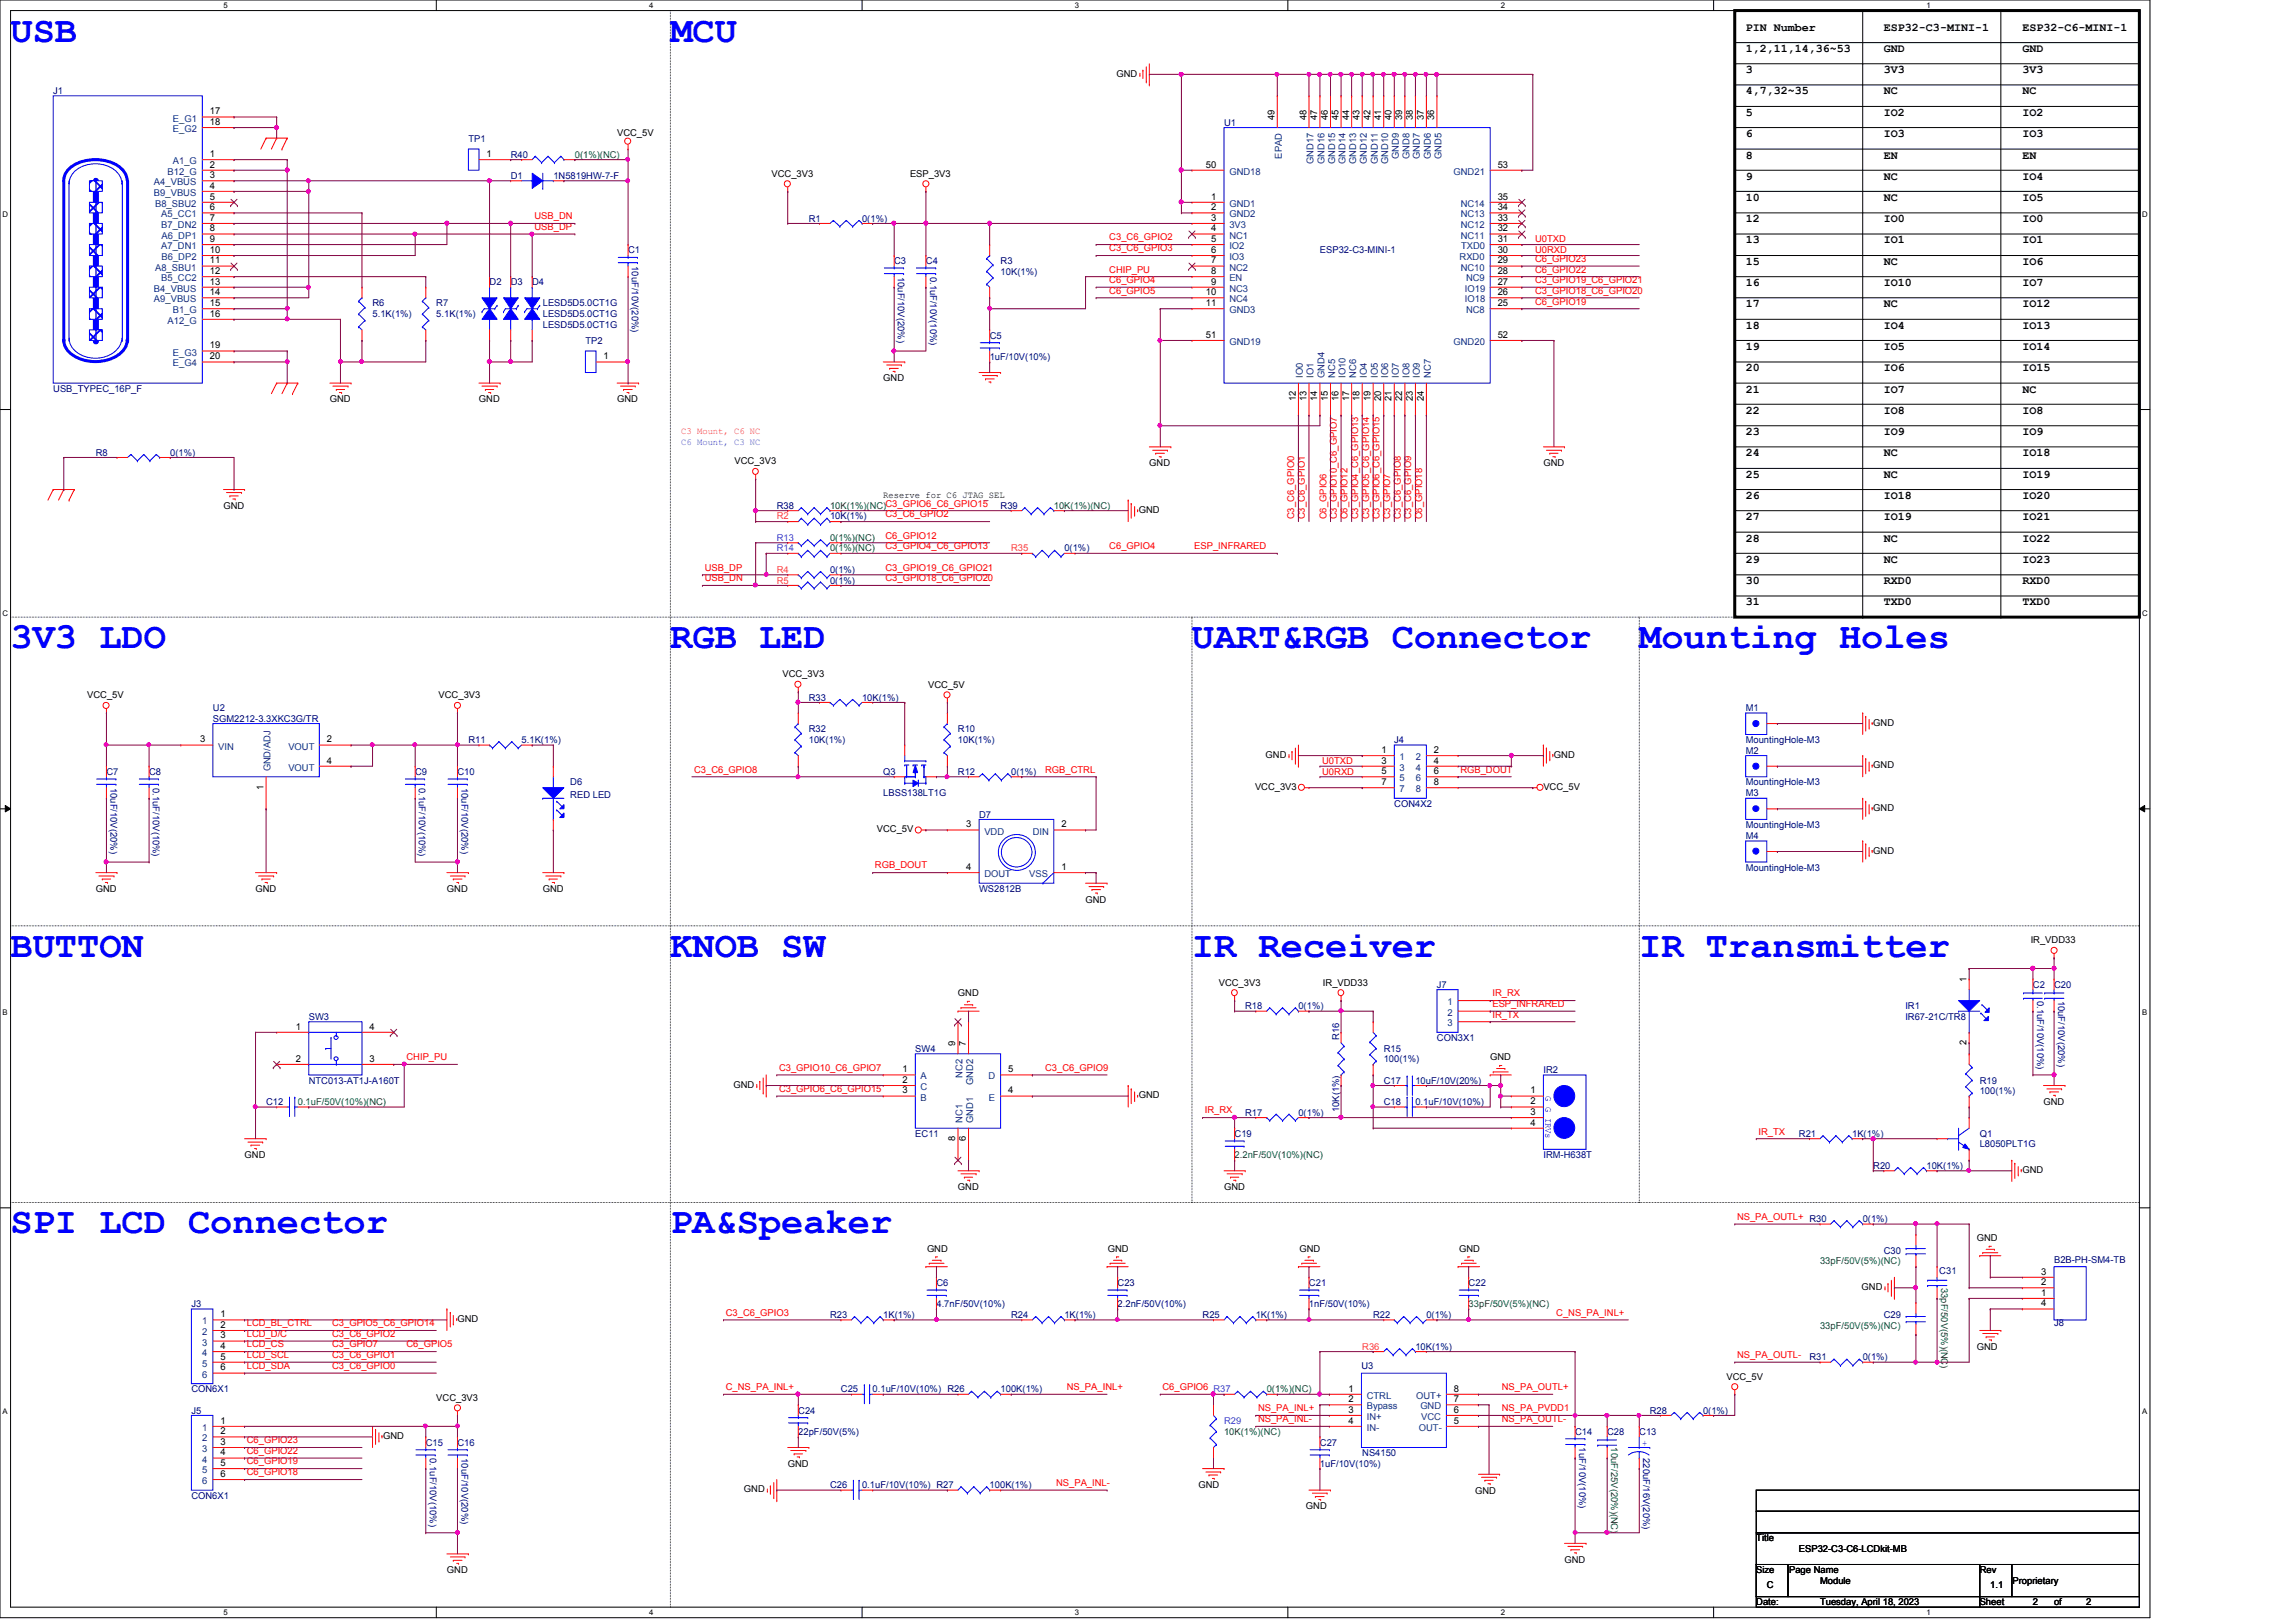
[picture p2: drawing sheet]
<svg xmlns="http://www.w3.org/2000/svg" width="257mm" height="182mm" viewBox="0 0 257 182" stroke-linecap="round" stroke-linejoin="round" font-family="sans-serif">
<defs><g id="words">
<g font-size="4.1" fill="#00f">
<text x="1.2" y="4.7">USB</text>
<text x="75.2" y="4.7">MCU</text>
<text x="1.2" y="72.7">3V3 LDO</text>
<text x="75.2" y="72.7">RGB LED</text>
<text x="133.7" y="72.7">UART&amp;RGB Connector</text>
<text x="183.9" y="72.7">Mounting Holes</text>
<text x="1.2" y="107.3">BUTTON</text>
<text x="75.2" y="107.3">KNOB SW</text>
<text x="133.7" y="107.3">IR Receiver</text>
<text x="183.8" y="107.3">IR Transmitter</text>
<text x="1.2" y="138.3">SPI LCD Connector</text>
<text x="75.2" y="138.3">PA&amp;Speaker</text>
</g>
<g font-size="1.3">
<text x="195.8" y="3.4">PIN Number</text>
<text x="195.8" y="5.8">1,2,11,14,36~53</text>
<text x="211.3" y="3.4">ESP32-C3-MINI-1</text>
<text x="211.3" y="5.8">GND</text>
<text x="226.8" y="5.8">GND</text>
<text x="226.8" y="3.4">ESP32-C6-MINI-1</text>
<text x="195.8" y="8.2">3</text>
<text x="195.8" y="10.6">4,7,32~35</text>
<text x="211.3" y="8.2">3V3</text>
<text x="211.3" y="10.6">NC</text>
<text x="226.8" y="8.2">3V3</text>
<text x="226.8" y="10.6">NC</text>
<text x="195.8" y="13">5</text>
<text x="195.8" y="15.4">6</text>
<text x="195.8" y="17.8">8</text>
<text x="211.3" y="13">IO2</text>
<text x="211.3" y="15.4">IO3</text>
<text x="211.3" y="17.8">EN</text>
<text x="226.8" y="13">IO2</text>
<text x="226.8" y="15.4">IO3</text>
<text x="226.8" y="17.8">EN</text>
<text x="195.8" y="20.2">9</text>
<text x="195.8" y="22.5">10</text>
<text x="211.3" y="20.2">NC</text>
<text x="211.3" y="22.5">NC</text>
<text x="226.8" y="20.2">IO4</text>
<text x="226.8" y="22.5">IO5</text>
<text x="195.8" y="24.9">12</text>
<text x="195.8" y="27.3">13</text>
<text x="195.8" y="29.7">15</text>
<text x="211.3" y="24.9">IO0</text>
<text x="211.3" y="27.3">IO1</text>
<text x="211.3" y="29.7">NC</text>
<text x="226.8" y="24.9">IO0</text>
<text x="226.8" y="27.3">IO1</text>
<text x="226.8" y="29.7">IO6</text>
<text x="195.8" y="32.1">16</text>
<text x="195.8" y="34.5">17</text>
<text x="211.3" y="32.1">IO10</text>
<text x="211.3" y="34.5">NC</text>
<text x="226.8" y="32.1">IO7</text>
<text x="226.8" y="34.5">IO12</text>
<text x="195.8" y="36.9">18</text>
<text x="195.8" y="39.2">19</text>
<text x="195.8" y="41.7">20</text>
<text x="211.3" y="36.9">IO4</text>
<text x="211.3" y="39.2">IO5</text>
<text x="211.3" y="41.7">IO6</text>
<text x="226.8" y="36.9">IO13</text>
<text x="226.8" y="39.2">IO14</text>
<text x="226.8" y="41.7">IO15</text>
<text x="195.8" y="44">21</text>
<text x="195.8" y="46.4">22</text>
<text x="211.3" y="44">IO7</text>
<text x="211.3" y="46.4">IO8</text>
<text x="226.8" y="44">NC</text>
<text x="226.8" y="46.4">IO8</text>
<text x="195.8" y="48.8">23</text>
<text x="195.8" y="51.2">24</text>
<text x="195.8" y="53.6">25</text>
<text x="211.3" y="48.8">IO9</text>
<text x="211.3" y="51.2">NC</text>
<text x="211.3" y="53.6">NC</text>
<text x="226.8" y="48.8">IO9</text>
<text x="226.8" y="51.2">IO18</text>
<text x="226.8" y="53.6">IO19</text>
<text x="195.8" y="56">26</text>
<text x="195.8" y="58.3">27</text>
<text x="211.3" y="56">IO18</text>
<text x="211.3" y="58.3">IO19</text>
<text x="226.8" y="56">IO20</text>
<text x="226.8" y="58.3">IO21</text>
<text x="195.8" y="60.7">28</text>
<text x="195.8" y="63.1">29</text>
<text x="195.8" y="65.5">30</text>
<text x="211.3" y="60.7">NC</text>
<text x="211.3" y="63.1">NC</text>
<text x="211.3" y="65.5">RXD0</text>
<text x="226.8" y="60.7">IO22</text>
<text x="226.8" y="63.1">IO23</text>
<text x="226.8" y="65.5">RXD0</text>
<text x="195.8" y="67.9">31</text>
<text x="211.3" y="67.9">TXD0</text>
<text x="226.8" y="67.9">TXD0</text>
</g>
<g font-size="1.1" fill="#000080">
<text x="6" y="10.5">J1</text>
<text x="52.5" y="15.9">TP1</text>
<text x="57.3" y="17.7">R40</text>
<text x="137.3" y="14.1">U1</text>
<text x="57.3" y="20.1">D1</text>
<text x="62.1" y="20.1">1N5819HW-7-F</text>
<text x="70.4" y="28.4">C1</text>
<text x="70.9" y="29.8" transform="rotate(90 70.9 29.8)">10uF/10V(20%)</text>
<text x="90.7" y="24.8">R1</text>
<text x="96.7" y="24.8">0(1%)</text>
<text x="100.3" y="29.6">C3</text>
<text x="103.8" y="29.6">C4</text>
<text x="112.2" y="29.6">R3</text>
<text x="148" y="28.4">ESP32-C3-MINI-1</text>
<text x="41.8" y="34.4">R6</text>
<text x="41.8" y="35.6">5.1K(1%)</text>
<text x="48.9" y="34.4">R7</text>
<text x="48.9" y="35.6">5.1K(1%)</text>
<text x="54.9" y="32">D2</text>
<text x="57.3" y="32">D3</text>
<text x="59.7" y="32">D4</text>
<text x="60.9" y="35.6">LESD5D5.0CT1G</text>
<text x="60.9" y="34.4">LESD5D5.0CT1G</text>
<text x="100.7" y="31" transform="rotate(90 100.7 31)">10uF/10V(20%)</text>
<text x="104.3" y="31" transform="rotate(90 104.3 31)">0.1uF/10V(10%)</text>
<text x="112.2" y="30.8">10K(1%)</text>
<text x="60.9" y="36.8">LESD5D5.0CT1G</text>
<text x="65.7" y="38.6">TP2</text>
<text x="111" y="38">C5</text>
<text x="111" y="40.3">1uF/10V(10%)</text>
<text x="6" y="43.9">USB_TYPEC_16P_F</text>
<text x="10.8" y="51.1">R8</text>
<text x="19.1" y="51.1">0(1%)</text>
<text x="87.1" y="57.1">R38</text>
<text x="93.1" y="58.3">10K(1%)</text>
<text x="112.2" y="57.1">R39</text>
<text x="93.1" y="65.4">0(1%)</text>
<text x="93.1" y="64.2">0(1%)</text>
<text x="119.4" y="61.8">0(1%)</text>
<text x="23.9" y="79.8">U2</text>
<text x="23.9" y="80.9">SGM2212-3.3XKC3G/TR</text>
<text x="52.5" y="83.4">R11</text>
<text x="58.5" y="83.4">5.1K(1%)</text>
<text x="90.7" y="82.1">R32</text>
<text x="90.7" y="83.4">10K(1%)</text>
<text x="90.7" y="78.6">R33</text>
<text x="96.7" y="78.6">10K(1%)</text>
<text x="107.4" y="82.1">R10</text>
<text x="107.4" y="83.4">10K(1%)</text>
<text x="156.4" y="83.4">J4</text>
<text x="195.8" y="79.8">M1</text>
<text x="195.8" y="83.4">MountingHole-M3</text>
<text x="11.9" y="86.9">C7</text>
<text x="12.4" y="88.3" transform="rotate(90 12.4 88.3)">10uF/10V(20%)</text>
<text x="16.7" y="86.9">C8</text>
<text x="17.1" y="88.3" transform="rotate(90 17.1 88.3)">0.1uF/10V(10%)</text>
<text x="46.6" y="86.9">C9</text>
<text x="47" y="88.3" transform="rotate(90 47 88.3)">0.1uF/10V(10%)</text>
<text x="51.3" y="86.9">C10</text>
<text x="51.8" y="88.3" transform="rotate(90 51.8 88.3)">10uF/10V(20%)</text>
<text x="64" y="88.1">D6</text>
<text x="64" y="89.5">RED LED</text>
<text x="99.1" y="86.9">Q3</text>
<text x="99.1" y="89.3">LBSS138LT1G</text>
<text x="107.4" y="86.9">R12</text>
<text x="113.4" y="86.9">0(1%)</text>
<text x="195.8" y="84.5">M2</text>
<text x="195.8" y="88.1">MountingHole-M3</text>
<text x="195.8" y="89.3">M3</text>
<text x="109.8" y="91.7">D7</text>
<text x="156.4" y="90.5">CON4X2</text>
<text x="195.8" y="92.9">MountingHole-M3</text>
<text x="195.8" y="94.1">M4</text>
<text x="109.8" y="100">WS2812B</text>
<text x="195.8" y="97.7">MountingHole-M3</text>
<text x="139.7" y="113.2">R18</text>
<text x="145.6" y="113.2">0(1%)</text>
<text x="161.2" y="110.8">J7</text>
<text x="213.7" y="113.2">IR1</text>
<text x="228" y="110.8">C2</text>
<text x="228.5" y="112.2" transform="rotate(90 228.5 112.2)">0.1uF/10V(10%)</text>
<text x="230.4" y="110.8">C20</text>
<text x="230.8" y="112.2" transform="rotate(90 230.8 112.2)">10uF/10V(20%)</text>
<text x="34.6" y="114.4">SW3</text>
<text x="102.7" y="117.9">SW4</text>
<text x="150.2" y="116.6" transform="rotate(-90 150.2 116.6)">R16</text>
<text x="155.2" y="117.9">R15</text>
<text x="155.2" y="119.2">100(1%)</text>
<text x="161.2" y="116.8">CON3X1</text>
<text x="213.7" y="114.4">IR67-21C/TR8</text>
<text x="29.8" y="123.9">C12</text>
<text x="34.6" y="121.5">NTC013-AT1J-A160T</text>
<text x="139.7" y="125.1">R17</text>
<text x="145.6" y="125.1">0(1%)</text>
<text x="150.2" y="124.8" transform="rotate(-90 150.2 124.8)">10K(1%)</text>
<text x="155.2" y="121.5">C17</text>
<text x="155.2" y="123.9">C18</text>
<text x="158.7" y="121.5">10uF/10V(20%)</text>
<text x="158.7" y="123.9">0.1uF/10V(10%)</text>
<text x="173.1" y="120.4">IR2</text>
<text x="222" y="121.5">R19</text>
<text x="222" y="122.7">100(1%)</text>
<text x="102.7" y="127.5">EC11</text>
<text x="138.5" y="127.5">C19</text>
<text x="173.1" y="129.9">IRM-H638T</text>
<text x="201.8" y="127.5">R21</text>
<text x="207.7" y="127.5">1K(1%)</text>
<text x="210.1" y="131.1">R20</text>
<text x="216.1" y="131.1">10K(1%)</text>
<text x="222" y="127.5">Q1</text>
<text x="222" y="128.7">L8050PLT1G</text>
<text x="208.9" y="137.1">0(1%)</text>
<text x="211.3" y="140.6">C30</text>
<text x="217.5" y="142.9">C31</text>
<text x="230.4" y="141.6">B2B-PH-SM4-TB</text>
<text x="21.5" y="146.6">J3</text>
<text x="93.1" y="147.8">R23</text>
<text x="99.1" y="147.8">1K(1%)</text>
<text x="105" y="144.2">C6</text>
<text x="105" y="146.6">4.7nF/50V(10%)</text>
<text x="113.4" y="147.8">R24</text>
<text x="119.4" y="147.8">1K(1%)</text>
<text x="125.3" y="144.2">C23</text>
<text x="125.3" y="146.6">2.2nF/50V(10%)</text>
<text x="134.9" y="147.8">R25</text>
<text x="140.8" y="147.8">1K(1%)</text>
<text x="146.8" y="144.2">C21</text>
<text x="146.8" y="146.6">1nF/50V(10%)</text>
<text x="154" y="147.8">R22</text>
<text x="160" y="147.8">0(1%)</text>
<text x="164.7" y="144.2">C22</text>
<text x="211.3" y="147.8">C29</text>
<text x="230.4" y="148.8">J8</text>
<text x="152.7" y="153.5">U3</text>
<text x="158.7" y="151.4">10K(1%)</text>
<text x="202.9" y="152.6">R31</text>
<text x="208.9" y="152.6">0(1%)</text>
<text x="21.5" y="156.2">CON6X1</text>
<text x="21.5" y="158.5">J5</text>
<text x="89.5" y="158.5">C24</text>
<text x="89.5" y="161">22pF/50V(5%)</text>
<text x="94.3" y="156.2">C25</text>
<text x="97.9" y="156.2">0.1uF/10V(10%) R26</text>
<text x="112.2" y="156.2">100K(1%)</text>
<text x="176.7" y="161">C14</text>
<text x="180.3" y="161">C28</text>
<text x="183.9" y="161">C13</text>
<text x="185" y="158.5">R28</text>
<text x="191" y="158.5">0(1%)</text>
<text x="47.8" y="162.1">C15</text>
<text x="48.2" y="163.5" transform="rotate(90 48.2 163.5)">0.1uF/10V(10%)</text>
<text x="51.3" y="162.1">C16</text>
<text x="51.8" y="163.5" transform="rotate(90 51.8 163.5)">10uF/10V(20%)</text>
<text x="93.1" y="166.9">C26</text>
<text x="96.7" y="166.9">0.1uF/10V(10%) R27</text>
<text x="111" y="166.9">100K(1%)</text>
<text x="148" y="162.1">C27</text>
<text x="148" y="164.5">1uF/10V(10%)</text>
<text x="152.8" y="163.3">NS4150</text>
<text x="177.1" y="162.3" transform="rotate(90 177.1 162.3)">1uF/10V(10%)</text>
<text x="184.3" y="163.5" transform="rotate(90 184.3 163.5)">220uF/16V(20%)</text>
<text x="21.5" y="168.1">CON6X1</text>
</g>
<g font-size="1.1">
<text x="125.2" y="8.6">GND</text>
<text x="23.5" y="17.6">1</text>
<text x="23.5" y="12.8">17</text>
<text x="23.5" y="14">18</text>
<text x="54.6" y="17.6">1</text>
<text x="69.2" y="15.3">VCC_5V</text>
<text x="143" y="13.5" transform="rotate(-90 143 13.5)">49</text>
<text x="146.5" y="13.5" transform="rotate(-90 146.5 13.5)">48</text>
<text x="147.7" y="13.5" transform="rotate(-90 147.7 13.5)">47</text>
<text x="148.9" y="13.5" transform="rotate(-90 148.9 13.5)">46</text>
<text x="150.1" y="13.5" transform="rotate(-90 150.1 13.5)">45</text>
<text x="151.3" y="13.5" transform="rotate(-90 151.3 13.5)">44</text>
<text x="152.5" y="13.5" transform="rotate(-90 152.5 13.5)">43</text>
<text x="153.7" y="13.5" transform="rotate(-90 153.7 13.5)">42</text>
<text x="154.9" y="13.5" transform="rotate(-90 154.9 13.5)">41</text>
<text x="156.1" y="13.5" transform="rotate(-90 156.1 13.5)">40</text>
<text x="157.3" y="13.5" transform="rotate(-90 157.3 13.5)">39</text>
<text x="158.5" y="13.5" transform="rotate(-90 158.5 13.5)">38</text>
<text x="159.7" y="13.5" transform="rotate(-90 159.7 13.5)">37</text>
<text x="160.9" y="13.5" transform="rotate(-90 160.9 13.5)">36</text>
<text x="23.5" y="18.8">2</text>
<text x="23.5" y="20">3</text>
<text x="23.5" y="21.2">4</text>
<text x="23.5" y="22.4">5</text>
<text x="23.5" y="23.6">6</text>
<text x="86.5" y="19.8">VCC_3V3</text>
<text x="102.1" y="19.8">ESP_3V3</text>
<text x="135.3" y="18.8">50</text>
<text x="135.8" y="22.4">1</text>
<text x="135.8" y="23.6">2</text>
<text x="168" y="23.6">34</text>
<text x="168" y="22.4">35</text>
<text x="168" y="18.8">53</text>
<text x="23.5" y="24.8">7</text>
<text x="23.5" y="26">8</text>
<text x="23.5" y="27.1">9</text>
<text x="23.5" y="28.4">10</text>
<text x="23.5" y="29.5">11</text>
<text x="135.8" y="24.8">3</text>
<text x="135.8" y="26">4</text>
<text x="135.8" y="27.1">5</text>
<text x="135.8" y="28.4">6</text>
<text x="135.8" y="29.5">7</text>
<text x="168" y="29.5">29</text>
<text x="168" y="28.4">30</text>
<text x="168" y="27.1">31</text>
<text x="168" y="26">32</text>
<text x="168" y="24.8">33</text>
<text x="23.5" y="30.7">12</text>
<text x="23.5" y="31.9">13</text>
<text x="23.5" y="33.1">14</text>
<text x="23.5" y="34.3">15</text>
<text x="23.5" y="35.5">16</text>
<text x="135.3" y="33.1">10</text>
<text x="135.3" y="34.3">11</text>
<text x="135.8" y="30.7">8</text>
<text x="135.8" y="31.9">9</text>
<text x="168" y="34.3">25</text>
<text x="168" y="33.1">26</text>
<text x="168" y="31.9">27</text>
<text x="168" y="30.7">28</text>
<text x="23.5" y="39.1">19</text>
<text x="23.5" y="40.3">20</text>
<text x="67.7" y="40.3">1</text>
<text x="135.3" y="37.9">51</text>
<text x="168" y="37.9">52</text>
<text x="37" y="45.1">GND</text>
<text x="53.7" y="45.1">GND</text>
<text x="69.2" y="45.1">GND</text>
<text x="99.1" y="42.8">GND</text>
<text x="145.3" y="45" transform="rotate(-90 145.3 45)">12</text>
<text x="146.5" y="45" transform="rotate(-90 146.5 45)">13</text>
<text x="147.7" y="45" transform="rotate(-90 147.7 45)">14</text>
<text x="148.9" y="45" transform="rotate(-90 148.9 45)">15</text>
<text x="150.1" y="45" transform="rotate(-90 150.1 45)">16</text>
<text x="151.3" y="45" transform="rotate(-90 151.3 45)">17</text>
<text x="152.5" y="45" transform="rotate(-90 152.5 45)">18</text>
<text x="153.7" y="45" transform="rotate(-90 153.7 45)">19</text>
<text x="154.9" y="45" transform="rotate(-90 154.9 45)">20</text>
<text x="156.1" y="45" transform="rotate(-90 156.1 45)">21</text>
<text x="157.3" y="45" transform="rotate(-90 157.3 45)">22</text>
<text x="158.5" y="45" transform="rotate(-90 158.5 45)">23</text>
<text x="159.7" y="45" transform="rotate(-90 159.7 45)">24</text>
<text x="82.4" y="52.1">VCC_3V3</text>
<text x="128.9" y="52.3">GND</text>
<text x="173.1" y="52.3">GND</text>
<text x="25.1" y="57.1">GND</text>
<text x="99.1" y="55.8">Reserve for C6 JTAG_SEL</text>
<text x="127.7" y="57.5">GND</text>
<text x="87.8" y="75.9">VCC_3V3</text>
<text x="104.1" y="77.1">VCC_5V</text>
<text x="9.8" y="78.3">VCC_5V</text>
<text x="22.4" y="83.3">3</text>
<text x="36.7" y="83.3">2</text>
<text x="49.2" y="78.3">VCC_3V3</text>
<text x="210.1" y="81.4">GND</text>
<text x="29.5" y="88.6" transform="rotate(-90 29.5 88.6)">1</text>
<text x="36.7" y="85.6">4</text>
<text x="140.8" y="88.6">VCC_3V3</text>
<text x="141.9" y="85">GND</text>
<text x="154.9" y="84.5">1</text>
<text x="154.9" y="85.6">3</text>
<text x="154.9" y="86.8">5</text>
<text x="154.9" y="88.1">7</text>
<text x="160.8" y="84.5">2</text>
<text x="160.8" y="85.6">4</text>
<text x="160.8" y="86.8">6</text>
<text x="160.8" y="88.1">8</text>
<text x="173.1" y="88.6">VCC_5V</text>
<text x="174.3" y="85">GND</text>
<text x="210.1" y="86.2">GND</text>
<text x="98.3" y="93.3">VCC_5V</text>
<text x="108.4" y="92.8">3</text>
<text x="119" y="92.8">2</text>
<text x="210.1" y="95.8">GND</text>
<text x="210.1" y="91">GND</text>
<text x="10.8" y="100">GND</text>
<text x="28.7" y="100">GND</text>
<text x="50.1" y="100">GND</text>
<text x="60.9" y="100">GND</text>
<text x="108.4" y="97.6">4</text>
<text x="119" y="97.6">1</text>
<text x="121.8" y="101.3">GND</text>
<text x="227.8" y="105.8">IR_VDD33</text>
<text x="107.4" y="111.8">GND</text>
<text x="136.7" y="110.6">VCC_3V3</text>
<text x="148.4" y="110.6">IR_VDD33</text>
<text x="220.6" y="110.2" transform="rotate(-90 220.6 110.2)">1</text>
<text x="33.2" y="115.5">1</text>
<text x="33.2" y="119.1">2</text>
<text x="41.4" y="115.5">4</text>
<text x="41.4" y="119.1">3</text>
<text x="107.1" y="117.3" transform="rotate(-90 107.1 117.3)">9</text>
<text x="108.3" y="117.3" transform="rotate(-90 108.3 117.3)">7</text>
<text x="167.1" y="118.9">GND</text>
<text x="220.6" y="117.2" transform="rotate(-90 220.6 117.2)">2</text>
<text x="82.3" y="122">GND</text>
<text x="101.2" y="120.3">1</text>
<text x="101.2" y="122.6">3</text>
<text x="101.2" y="121.5">2</text>
<text x="113.1" y="120.3">5</text>
<text x="113.1" y="122.6">4</text>
<text x="127.7" y="123.2">GND</text>
<text x="171.7" y="122.6">1</text>
<text x="171.7" y="123.9">2</text>
<text x="171.7" y="125.1">3</text>
<text x="229.2" y="123.9">GND</text>
<text x="27.4" y="129.9">GND</text>
<text x="107.1" y="128" transform="rotate(-90 107.1 128)">8</text>
<text x="108.3" y="128" transform="rotate(-90 108.3 128)">6</text>
<text x="171.7" y="126.2">4</text>
<text x="226.8" y="131.6">GND</text>
<text x="107.4" y="133.5">GND</text>
<text x="137.3" y="133.5">GND</text>
<text x="104" y="140.4">GND</text>
<text x="124.2" y="140.4">GND</text>
<text x="145.8" y="140.4">GND</text>
<text x="163.7" y="140.4">GND</text>
<text x="221.7" y="139.2">GND</text>
<text x="228.9" y="143">3</text>
<text x="24.7" y="147.7">1</text>
<text x="24.7" y="148.9">2</text>
<text x="51.3" y="148.3">GND</text>
<text x="208.8" y="144.7">GND</text>
<text x="228.9" y="144.1">2</text>
<text x="228.9" y="145.3">1</text>
<text x="228.9" y="146.5">4</text>
<text x="24.7" y="150.1">3</text>
<text x="24.7" y="151.3">4</text>
<text x="24.7" y="152.5">5</text>
<text x="24.7" y="153.7">6</text>
<text x="193.6" y="154.7">VCC_5V</text>
<text x="221.7" y="151.4">GND</text>
<text x="24.7" y="159.7">1</text>
<text x="24.7" y="160.9">2</text>
<text x="43" y="161.4">GND</text>
<text x="48.9" y="157.1">VCC_3V3</text>
<text x="151.3" y="156.1">1</text>
<text x="151.3" y="157.3">2</text>
<text x="151.3" y="158.5">3</text>
<text x="151.3" y="159.7">4</text>
<text x="163.1" y="159.7">5</text>
<text x="163.1" y="158.5">6</text>
<text x="163.1" y="157.3">7</text>
<text x="163.1" y="156.1">8</text>
<text x="24.7" y="162.1">3</text>
<text x="24.7" y="163.2">4</text>
<text x="24.7" y="164.4">5</text>
<text x="24.7" y="165.7">6</text>
<text x="83.4" y="167.4">GND</text>
<text x="88.3" y="164.5">GND</text>
<text x="134.4" y="166.9">GND</text>
<text x="165.4" y="167.5">GND</text>
<text x="146.5" y="169.3">GND</text>
<text x="197" y="172.9">Title</text>
<text x="50.1" y="176.4">GND</text>
<text x="175.5" y="175.3">GND</text>
<text x="197" y="176.4">Size</text>
<text x="198.2" y="178.1">C</text>
<text x="200.7" y="176.4">Page Name</text>
<text x="201.8" y="174.1">ESP32-C3-C6-LCDkit-MB</text>
<text x="204.1" y="177.6">Module</text>
<text x="222" y="176.4">Rev</text>
<text x="223.2" y="178.1">1.1</text>
<text x="225.7" y="177.6">Proprietary</text>
<text x="197" y="180">Date:</text>
<text x="204.1" y="180">Tuesday, April 18, 2023</text>
<text x="222" y="180">Sheet</text>
<text x="228" y="180">2</text>
<text x="230.4" y="180">of</text>
<text x="234" y="180">2</text>
</g>
<g font-size="1.1" fill="#004080">
<text x="19.4" y="13.6">E_G1</text>
<text x="19.4" y="14.8">E_G2</text>
<text x="143.8" y="17.8" transform="rotate(-90 143.8 17.8)">EPAD</text>
<text x="156.9" y="17.8" transform="rotate(-90 156.9 17.8)">GND9</text>
<text x="158.1" y="17.8" transform="rotate(-90 158.1 17.8)">GND8</text>
<text x="159.3" y="17.8" transform="rotate(-90 159.3 17.8)">GND7</text>
<text x="160.5" y="17.8" transform="rotate(-90 160.5 17.8)">GND6</text>
<text x="161.7" y="17.8" transform="rotate(-90 161.7 17.8)">GND5</text>
<text x="17.3" y="20.8">A4_VBUS</text>
<text x="17.3" y="22">B9_VBUS</text>
<text x="17.4" y="23.2">B8_SBU2</text>
<text x="18.8" y="19.6">B12_G</text>
<text x="19.4" y="18.4">A1_G</text>
<text x="137.9" y="23.2">GND1</text>
<text x="137.9" y="19.6">GND18</text>
<text x="147.3" y="18.4" transform="rotate(-90 147.3 18.4)">GND17</text>
<text x="148.5" y="18.4" transform="rotate(-90 148.5 18.4)">GND16</text>
<text x="149.7" y="18.4" transform="rotate(-90 149.7 18.4)">GND15</text>
<text x="150.9" y="18.4" transform="rotate(-90 150.9 18.4)">GND14</text>
<text x="152.1" y="18.4" transform="rotate(-90 152.1 18.4)">GND13</text>
<text x="153.3" y="18.4" transform="rotate(-90 153.3 18.4)">GND12</text>
<text x="154.5" y="18.4" transform="rotate(-90 154.5 18.4)">GND11</text>
<text x="155.7" y="18.4" transform="rotate(-90 155.7 18.4)">GND10</text>
<text x="163" y="19.6">GND21</text>
<text x="163.8" y="23.2">NC14</text>
<text x="18.1" y="24.4">A5_CC1</text>
<text x="18.1" y="25.6">B7_DN2</text>
<text x="18.1" y="27.9">A7_DN1</text>
<text x="18.1" y="26.8">A6_DP1</text>
<text x="18.1" y="29.2">B6_DP2</text>
<text x="137.9" y="24.4">GND2</text>
<text x="137.9" y="25.6">3V3</text>
<text x="137.9" y="26.8">NC1</text>
<text x="137.9" y="27.9">IO2</text>
<text x="137.9" y="29.2">IO3</text>
<text x="163.7" y="29.2">RXD0</text>
<text x="163.8" y="26.8">NC11</text>
<text x="163.8" y="25.6">NC12</text>
<text x="163.8" y="24.4">NC13</text>
<text x="163.9" y="27.9">TXD0</text>
<text x="17.3" y="32.7">B4_VBUS</text>
<text x="17.3" y="33.9">A9_VBUS</text>
<text x="17.4" y="30.4">A8_SBU1</text>
<text x="18.1" y="31.5">B5_CC2</text>
<text x="19.4" y="35.1">B1_G</text>
<text x="137.9" y="30.4">NC2</text>
<text x="137.9" y="31.5">EN</text>
<text x="137.9" y="32.7">NC3</text>
<text x="137.9" y="33.9">NC4</text>
<text x="137.9" y="35.1">GND3</text>
<text x="163.8" y="30.4">NC10</text>
<text x="164.3" y="33.9">IO18</text>
<text x="164.3" y="32.7">IO19</text>
<text x="164.4" y="35.1">NC8</text>
<text x="164.4" y="31.5">NC9</text>
<text x="18.8" y="36.3">A12_G</text>
<text x="19.4" y="39.9">E_G3</text>
<text x="19.4" y="41.1">E_G4</text>
<text x="137.9" y="38.7">GND19</text>
<text x="163" y="38.7">GND20</text>
<text x="146.1" y="42.4" transform="rotate(-90 146.1 42.4)">IO0</text>
<text x="147.3" y="42.4" transform="rotate(-90 147.3 42.4)">IO1</text>
<text x="148.5" y="42.4" transform="rotate(-90 148.5 42.4)">GND4</text>
<text x="149.7" y="42.4" transform="rotate(-90 149.7 42.4)">NC5</text>
<text x="150.9" y="42.4" transform="rotate(-90 150.9 42.4)">IO10</text>
<text x="152.1" y="42.4" transform="rotate(-90 152.1 42.4)">NC6</text>
<text x="153.3" y="42.4" transform="rotate(-90 153.3 42.4)">IO4</text>
<text x="154.5" y="42.4" transform="rotate(-90 154.5 42.4)">IO5</text>
<text x="155.7" y="42.4" transform="rotate(-90 155.7 42.4)">IO6</text>
<text x="156.9" y="42.4" transform="rotate(-90 156.9 42.4)">IO7</text>
<text x="158.1" y="42.4" transform="rotate(-90 158.1 42.4)">IO8</text>
<text x="159.3" y="42.4" transform="rotate(-90 159.3 42.4)">IO9</text>
<text x="160.5" y="42.4" transform="rotate(-90 160.5 42.4)">NC7</text>
<text x="24.5" y="84.1">VIN</text>
<text x="30.4" y="86.5" transform="rotate(-90 30.4 86.5)">GND/ADJ</text>
<text x="32.3" y="84.1">VOUT</text>
<text x="32.3" y="86.4">VOUT</text>
<text x="157" y="85.3">1</text>
<text x="157" y="86.4">3</text>
<text x="157" y="87.6">5</text>
<text x="157" y="88.9">7</text>
<text x="158.8" y="85.3">2</text>
<text x="158.8" y="86.4">4</text>
<text x="158.8" y="87.6">6</text>
<text x="158.8" y="88.9">8</text>
<text x="110.4" y="93.6">VDD</text>
<text x="115.8" y="93.6">DIN</text>
<text x="110.4" y="98.4">DOUT</text>
<text x="115.4" y="98.4">VSS</text>
<text x="162.3" y="112.7">1</text>
<text x="162.3" y="113.9">2</text>
<text x="162.3" y="115.1">3</text>
<text x="103.3" y="121.1">A</text>
<text x="103.3" y="123.4">B</text>
<text x="103.3" y="122.3">C</text>
<text x="107.9" y="125.9" transform="rotate(-90 107.9 125.9)">NC1</text>
<text x="107.9" y="120.9" transform="rotate(-90 107.9 120.9)">NC2</text>
<text x="109.1" y="125.9" transform="rotate(-90 109.1 125.9)">GND1</text>
<text x="109.1" y="121.7" transform="rotate(-90 109.1 121.7)">GND2</text>
<text x="110.9" y="121.1">D</text>
<text x="110.9" y="123.4">E</text>
<text x="22.7" y="148.5">1</text>
<text x="22.7" y="149.7">2</text>
<text x="22.7" y="150.9">3</text>
<text x="22.7" y="152.1">4</text>
<text x="22.7" y="153.3">5</text>
<text x="22.7" y="154.5">6</text>
<text x="22.7" y="160.5">1</text>
<text x="22.7" y="161.7">2</text>
<text x="153.3" y="156.9">CTRL</text>
<text x="153.3" y="158.1">Bypass</text>
<text x="153.3" y="159.3">IN+</text>
<text x="153.3" y="160.5">IN-</text>
<text x="158.8" y="156.9">OUT+</text>
<text x="159.1" y="160.5">OUT-</text>
<text x="159.3" y="158.1">GND</text>
<text x="159.4" y="159.3">VCC</text>
<text x="22.7" y="162.9">3</text>
<text x="22.7" y="164">4</text>
<text x="22.7" y="165.2">5</text>
<text x="22.7" y="166.5">6</text>
</g>
<g font-size="1.1" fill="#008000">
<text x="64.5" y="17.7">0(1%)(NC)</text>
<text x="93.1" y="57.1">10K(1%)(NC)C3_GPIO6_C6_GPIO15</text>
<text x="118.2" y="57.1">10K(1%)(NC)</text>
<text x="93.1" y="60.7">0(1%)(NC)</text>
<text x="93.1" y="61.8">0(1%)(NC)</text>
<text x="33.4" y="123.9">0.1uF/50V(10%)(NC)</text>
<text x="138.5" y="129.9">2.2nF/50V(10%)(NC)</text>
<text x="204.1" y="141.8">33pF/50V(5%)(NC)</text>
<text x="164.7" y="146.6">33pF/50V(5%)(NC)</text>
<text x="204.1" y="149">33pF/50V(5%)(NC)</text>
<text x="217.7" y="144.4" transform="rotate(90 217.7 144.4)">33pF/50V(5%)(NC)</text>
<text x="137.3" y="161">10K(1%)(NC)</text>
<text x="142.1" y="156.2">0(1%)(NC)</text>
<text x="180.7" y="162.3" transform="rotate(90 180.7 162.3)">10uF/25V(20%)(NC)</text>
</g>
<g font-size="1.1" fill="#f00">
<text x="59.9" y="25.8">USB_DP</text>
<text x="59.9" y="24.6">USB_DN</text>
<text x="124.4" y="27">C3_C6_GPIO2</text>
<text x="124.4" y="28.2">C3_C6_GPIO3</text>
<text x="172.2" y="27.2">U0TXD</text>
<text x="172.2" y="28.4">U0RXD</text>
<text x="172.2" y="29.4">C6_GPIO23</text>
<text x="124.4" y="30.6">CHIP_PU</text>
<text x="124.4" y="31.7">C6_GPIO4</text>
<text x="124.4" y="32.9">C6_GPIO5</text>
<text x="172.2" y="31.7">C3_GPIO19_C6_GPIO21</text>
<text x="172.2" y="32.9">C3_GPIO18_C6_GPIO20</text>
<text x="172.2" y="34.2">C6_GPIO19</text>
<text x="172.2" y="30.6">C6_GPIO22</text>
<text x="99.3" y="58">C3_C6_GPIO2</text>
<text x="145.2" y="58.3" transform="rotate(-90 145.2 58.3)">C3_C6_GPIO0</text>
<text x="146.3" y="58.3" transform="rotate(-90 146.3 58.3)">C3_C6_GPIO1</text>
<text x="148.8" y="58.3" transform="rotate(-90 148.8 58.3)">C6_GPIO6</text>
<text x="149.9" y="58.3" transform="rotate(-90 149.9 58.3)">C3_GPIO10_C6_GPIO7</text>
<text x="151.1" y="58.3" transform="rotate(-90 151.1 58.3)">C6_GPIO12</text>
<text x="152.3" y="58.3" transform="rotate(-90 152.3 58.3)">C3_GPIO4_C6_GPIO13</text>
<text x="153.5" y="58.3" transform="rotate(-90 153.5 58.3)">C3_GPIO5_C6_GPIO14</text>
<text x="154.7" y="58.3" transform="rotate(-90 154.7 58.3)">C3_GPIO6_C6_GPIO15</text>
<text x="155.9" y="58.3" transform="rotate(-90 155.9 58.3)">C3_GPIO7</text>
<text x="157.1" y="58.3" transform="rotate(-90 157.1 58.3)">C3_C6_GPIO8</text>
<text x="158.3" y="58.3" transform="rotate(-90 158.3 58.3)">C3_C6_GPIO9</text>
<text x="159.5" y="58.3" transform="rotate(-90 159.5 58.3)">C6_GPIO18</text>
<text x="79" y="64">USB_DP</text>
<text x="79" y="65.2">USB_DN</text>
<text x="99.3" y="64">C3_GPIO19_C6_GPIO21</text>
<text x="99.3" y="65.2">C3_GPIO18_C6_GPIO20</text>
<text x="99.3" y="60.4">C6_GPIO12</text>
<text x="99.3" y="61.6">C3_GPIO4_C6_GPIO13</text>
<text x="124.4" y="61.6">C6_GPIO4</text>
<text x="133.9" y="61.6">ESP_INFRARED</text>
<text x="77.9" y="86.7">C3_C6_GPIO8</text>
<text x="117.2" y="86.7">RGB_CTRL</text>
<text x="148.3" y="85.7">U0TXD</text>
<text x="148.3" y="86.9">U0RXD</text>
<text x="163.8" y="86.7">RGB_DOUT</text>
<text x="98.1" y="97.4">RGB_DOUT</text>
<text x="167.4" y="111.8">IR_RX</text>
<text x="167.4" y="112.9">ESP_INFRARED</text>
<text x="45.6" y="118.9">CHIP_PU</text>
<text x="167.4" y="114.1">IR_TX</text>
<text x="87.4" y="122.5">C3_GPIO6_C6_GPIO15</text>
<text x="87.4" y="120.1">C3_GPIO10_C6_GPIO7</text>
<text x="117.2" y="120.1">C3_C6_GPIO9</text>
<text x="135.1" y="124.9">IR_RX</text>
<text x="197.2" y="127.3">IR_TX</text>
<text x="194.8" y="136.8">NS_PA_OUTL+ R30</text>
<text x="27.7" y="148.8">LCD_BL_CTRL</text>
<text x="27.7" y="149.9">LCD_D/C</text>
<text x="37.3" y="148.8">C3_GPIO5_C6_GPIO14</text>
<text x="37.3" y="149.9">C3_C6_GPIO2</text>
<text x="81.4" y="147.6">C3_C6_GPIO3</text>
<text x="174.5" y="147.6">C_NS_PA_INL+</text>
<text x="27.7" y="151.1">LCD_CS</text>
<text x="27.7" y="152.3">LCD_SCL</text>
<text x="27.7" y="153.5">LCD_SDA</text>
<text x="37.3" y="152.3">C3_C6_GPIO1</text>
<text x="37.3" y="151.1">C3_GPIO7</text>
<text x="37.3" y="153.5">C3_C6_GPIO0</text>
<text x="45.6" y="151.1">C6_GPIO5</text>
<text x="81.4" y="155.9">C_NS_PA_INL+</text>
<text x="119.6" y="155.9">NS_PA_INL+</text>
<text x="130.4" y="155.9">C6_GPIO6 R37</text>
<text x="168.4" y="155.9">NS_PA_OUTL+</text>
<text x="194.8" y="152.3">NS_PA_OUTL-</text>
<text x="27.7" y="161.9">C6_GPIO23</text>
<text x="141.1" y="158.3">NS_PA_INL+</text>
<text x="141.1" y="159.5">NS_PA_INL-</text>
<text x="168.4" y="159.5">NS_PA_OUTL-</text>
<text x="168.4" y="158.3">NS_PA_PVDD1</text>
<text x="27.7" y="164.3">C6_GPIO19</text>
<text x="27.7" y="165.5">C6_GPIO18</text>
<text x="27.7" y="163.1">C6_GPIO22</text>
<text x="118.4" y="166.7">NS_PA_INL-</text>
</g>
<g font-size="1.1" fill="#ff8000">
<text x="76.4" y="48.7">C3 Mount, C6 NC</text>
<text x="87.1" y="58.3">R2</text>
<text x="87.1" y="65.4">R5</text>
<text x="87.1" y="64.2">R4</text>
<text x="113.4" y="61.8">R35</text>
<text x="152.8" y="151.4">R36</text>
</g>
<g font-size="1.1" fill="#0080ff">
<text x="76.4" y="49.9">C6 Mount, C3 NC</text>
<text x="87.1" y="60.7">R13</text>
<text x="87.1" y="61.8">R14</text>
<text x="137.3" y="159.7">R29</text>
</g>
<g font-size="1.1" fill="#00f">
<text x="173.4" y="122.9" transform="rotate(90 173.4 122.9)">G G IRVs</text>
<text x="184.2" y="162.2">+</text>
</g>
<g font-size=".9">
<text x="25.1" y=".9">5</text>
<text x="72.8" y=".9">4</text>
<text x="120.6" y=".9">3</text>
<text x="168.3" y=".9">2</text>
<text x="216.1" y=".9">1</text>
<text x=".3" y="24.3">D</text>
<text x="240.2" y="24.3">D</text>
<text x=".3" y="69.1">C</text>
<text x="240.2" y="69.1">C</text>
<text x=".3" y="113.9">B</text>
<text x="240.2" y="113.9">B</text>
<text x=".3" y="158.6">A</text>
<text x="240.2" y="158.6">A</text>
<text x="25.1" y="181.2">5</text>
<text x="72.8" y="181.2">4</text>
<text x="120.6" y="181.2">3</text>
<text x="168.3" y="181.2">2</text>
<text x="216.1" y="181.2">1</text>
</g>
</g></defs>
<path d="M0 0h241.1v181.4h-241.1zM1.2 1.2h238.7v179.1h-238.7z" fill="none" stroke="#000" stroke-width=".11"/>
<g fill="#fff">
<path d="M25.1 .1h.4v1h-.4z"/>
<path d="M25.1 180.4h.4v1h-.4z"/>
</g>
<path d="M48.9 0v1.2M48.9 180.3v1.1" fill="none" stroke="#000" stroke-width=".11"/>
<g fill="#fff">
<path d="M72.8 .1h.5v1h-.5z"/>
<path d="M72.8 180.4h.5v1h-.5z"/>
</g>
<path d="M96.7 0v1.2M96.7 180.3v1.1" fill="none" stroke="#000" stroke-width=".11"/>
<g fill="#fff">
<path d="M120.6 .1h.4v1h-.4z"/>
<path d="M120.6 180.4h.4v1h-.4z"/>
</g>
<path d="M144.4 0v1.2M144.4 180.3v1.1" fill="none" stroke="#000" stroke-width=".11"/>
<g fill="#fff">
<path d="M168.3 .1h.5v1h-.5z"/>
<path d="M168.3 180.4h.5v1h-.5z"/>
</g>
<path d="M192.2 0v1.2M192.2 180.3v1.1" fill="none" stroke="#000" stroke-width=".11"/>
<g fill="#fff">
<path d="M216.1 .1h.4v1h-.4z"/>
<path d="M216.1 180.4h.4v1h-.4z"/>
<path d="M.3 23.5h.6v1h-.6z"/>
<path d="M240.2 23.5h.6v1h-.6z"/>
<path d="M.3 68.3h.6v1h-.6z"/>
<path d="M240.2 68.3h.6v1h-.6z"/>
</g>
<path d="M0 45.9h1.2M239.9 45.9h1.2" fill="none" stroke="#000" stroke-width=".11"/>
<g fill="#fff">
<path d="M.3 113.1h.5v.9h-.5z"/>
<path d="M240.2 113.1h.6v.9h-.6z"/>
</g>
<path d="M0 90.7h1.2M.6 90.3l.6 .4-.6 .4zM239.9 90.7l.6-.4v.8zM239.9 90.7h1.2" fill="none" stroke="#000" stroke-width=".11"/>
<path d="M.6 90.3l.6 .4-.6 .4zM239.9 90.7l.6-.4v.8z" fill="#000"/>
<g fill="#fff">
<path d="M.3 157.8h.5v1h-.5z"/>
<path d="M240.2 157.8h.6v1h-.6z"/>
</g>
<g fill="none" stroke="#000" stroke-width=".11">
<path d="M75.2 1.2v179.1M194.6 4.8h45.3M194.6 7.2h45.3M194.6 9.5h45.3M194.6 11.9h45.3M194.6 14.3h45.3M194.6 19.1h45.3M194.6 16.7h45.3M208.9 1.2v68M224.4 1.2v68M239.9 4.8h.1M239.9 7.2h.1"/>
<path d="M239.9 9.5h.1M239.9 11.9h.1M239.9 14.3h.1M239.9 19.1h.1M239.9 16.7h.1M194.6 21.5h45.3M194.6 23.9h45.3M194.6 31h45.3M194.6 28.7h45.3M194.6 26.2h45.3M194.6 33.4h45.3M194.6 38.2h45.3"/>
<path d="M194.6 35.8h45.3M239.9 21.5h.1M239.9 23.9h.1M239.9 31h.1M239.9 28.7h.1M239.9 26.2h.1M239.9 33.4h.1M239.9 38.2h.1M239.9 35.8h.1M194.6 40.6h45.3M194.6 43h45.3M194.6 50.1h45.3"/>
<path d="M194.6 47.8h45.3M194.6 45.3h45.3M194.6 52.5h45.3M194.6 59.7h45.3M194.6 57.3h45.3M194.6 54.9h45.3M239.9 40.6h.1M239.9 43h.1M239.9 50.1h.1M239.9 47.8h.1M239.9 45.3h.1M239.9 52.5h.1"/>
<path d="M239.9 59.7h.1M239.9 57.3h.1M239.9 54.9h.1M1.2 69.2h238.7M133.7 69.2v65.7M183.9 69.2v65.7M194.6 66.8h45.3M194.6 64.5h45.3M194.6 62.1h45.3M208.9 69.2h.1M224.4 69.2h.1M239.9 69.2h.1"/>
<path d="M239.9 66.8h.1M239.9 64.5h.1M239.9 62.1h.1M1.2 103.8h238.7M239.9 103.8h.1M0 135.5h1.2M1.2 134.9h238.7M133.7 134.9h.1M183.9 134.9h.1M239.9 134.9h.1M239.9 135.5h1.2M197 169.5h42.9v2.4h-42.9z"/>
<path d="M197 171.9h42.9v3.6h-42.9zM197 175.5h3.5v3.6h-3.5zM197 179.1h25v1.2h-25zM197 167.1h42.9v2.4h-42.9zM197 175.5h42.9v3.6h-42.9zM200.5 175.5h21.5v3.6h-21.5zM222 175.5h3.6v3.6h-3.6zM222 179.1h17.9v1.2h-17.9zM225.6 175.5h14.3v3.6h-14.3zM75.2 180.3h.1"/>
</g>
<path d="M194.6 1.2h45.3v68h-45.3z" fill="none" stroke="#000" stroke-width=".34"/>
<g fill="none" stroke="#f00" stroke-width=".11">
<path d="M29.8 15.5h.1M29.8 15.5l-.5 1.2M29.8 15.5h2.4M31 15.5h.1M31 15.5l-.6 1.2M31.6 16.7h.1M32.2 15.5h.1M32.2 15.5l-.6 1.2M70.4 16.7h.1M70.4 16.2v.5M127.8 8.5h.1M127.8 8.2v.3"/>
<path d="M128.2 7.9h.1M128.2 7.9v.9M128.6 9.2h.1M128.6 7.5v1.7M128.9 9.5h.1M128.9 7.2v2.3M88.3 21.5h.1M88.3 21v.5M103.8 21.5h.1M103.8 21v.5M6 54.9h.1M6 54.9l-.6 1.2"/>
<path d="M6 54.9h2.3M7.2 54.9h.1M7.2 54.9l-.6 1.2M7.7 56.1h.1M8.3 54.9h.1M8.3 54.9l-.6 1.2M13.1 51.3h.1M13.1 51.3h1.2M17.9 51.3h1.2M19.1 51.3h.1M25.1 54.9h2.3M25.4 55.2h1.7"/>
<path d="M25.8 55.6h.1M25.8 55.6h.9M26.1 56h.3M26.4 56h.1M27.1 55.2h.1M27.4 54.9h.1M31 43h.1M31 43h2.4M31 43l-.6 1.2M32.2 43h.1M32.2 43l-.6 1.2M32.8 44.2h.1"/>
<path d="M33.4 43h.1M33.4 43l-.6 1.2M37 43h2.4M37.3 43.3h1.7M37.7 43.7h.1M37.7 43.7h1M38.1 44h.2M38.3 44h.1M39 43.3h.1M39.4 43h.1M53.7 43h2.4M54.1 43.3h1.7"/>
<path d="M54.4 43.7h.1M54.4 43.7h1M54.8 44h.2M55 44h.1M55.8 43.3h.1M56.1 43h.1M69.2 43h2.4M69.6 43.3h1.6M69.9 43.7h.1M69.9 43.7h1M70.3 44h.2M70.5 44h.1"/>
<path d="M71.2 43.3h.1M71.6 43h.1M84.8 53.7h.1M84.8 53.3v.4M99.1 40.6h2.4M99.4 40.9h1.7M99.8 41.3h.1M99.8 41.3h1M100.2 41.7h.2M100.4 41.7h.1M101.1 40.9h.1M101.5 40.6h.1"/>
<path d="M109.8 41.8h2.4M110.2 42.1h1.6M110.5 42.5h.1M110.5 42.5h1M110.9 42.8h.2M111.1 42.8h.1M111.8 42.1h.1M112.2 41.8h.1M126.5 56.1h.1M126.5 56.1v2.4M126.9 56.5h.1M126.9 56.5v1.6"/>
<path d="M127.3 57.8h.1M127.3 56.8v1M127.6 57.2h.1M127.6 57.2v.2M128.9 50.1h2.4M129.3 50.5h1.6M129.6 50.8h.1M129.6 50.8h1M130 51.2h.2M130.2 51.2h.1M130.9 50.5h.1M131.3 50.1h.1"/>
<path d="M173.1 50.1h2.4M173.4 50.5h1.7M173.8 50.8h.1M173.8 50.8h1M174.2 51.2h.2M174.4 51.2h.1M175.1 50.5h.1M175.5 50.1h.1M11.9 80h.1M11.9 79.5v.5M51.3 80h.1M51.3 79.5v.5"/>
<path d="M88.3 65.7h.1M88.3 65.7h1.2M89.5 77.6h.1M89.5 77.1v.5M93.1 65.7h1.2M94.3 65.7h.1M106.3 78.8h.1M106.3 78.3v.5M208.9 80h.1M208.9 80v2.4M10.8 97.9h2.3M11.1 98.3h1.7"/>
<path d="M11.5 98.6h.1M11.5 98.6h.9M11.8 99h.3M12.1 99h.1M12.8 98.3h.1M13.1 97.9h.1M28.7 97.9h2.3M29 98.3h1.7M29.4 98.6h.1M29.4 98.6h.9M29.7 99h.3M30 99h.1"/>
<path d="M30.7 98.3h.1M31 97.9h.1M50.1 97.9h2.4M50.5 98.3h1.7M50.8 98.6h.1M50.8 98.6h1M51.2 99h.2M51.4 99h.1M52.2 98.3h.1M52.5 97.9h.1M53.7 83.6h.1M53.7 83.6h1.2"/>
<path d="M58.5 83.6h1.2M59.7 83.6h.1M60.9 97.9h2.3M61.2 98.3h1.7M61.6 98.6h.1M61.6 98.6h.9M61.9 99h.3M62.2 99h.1M62.9 98.3h.1M63.2 97.9h.1M103.4 93.1h.4M103.8 93.1h.1"/>
<path d="M121.8 99.1h2.4M122.1 99.4h1.7M122.5 99.8h.1M122.5 99.8h.9M123.8 99.4h.1M124.2 99.1h.1M144.6 84.9h.1M144.6 84.6v.3M144.9 84.3h.1M144.9 84.3v.9M145.3 85.6h.1M145.3 83.9v1.7"/>
<path d="M145.6 85.9h.1M145.6 83.6v2.3M146.3 88.3h.5M146.8 88.3h.1M171.9 88.3h.1M171.9 88.3h.5M173.1 83.6h.1M173.1 83.6v2.3M173.4 83.9h.1M173.4 83.9v1.7M173.8 85.2h.1M173.8 84.3v.9"/>
<path d="M174.2 84.6h.1M174.2 84.6v.3M208.9 94.3h.1M208.9 84.8h.1M208.9 89.5h.1M208.9 84.8v2.3M208.9 89.5v2.4M208.9 94.3v2.4M209.3 94.7h.1M209.3 85.1h.1M209.3 89.9h.1M209.3 80.3h.1"/>
<path d="M209.3 80.3v1.7M209.3 85.1v1.7M209.3 89.9v1.7M209.3 94.7v1.7M209.6 96h.1M209.6 86.4h.1M209.6 91.2h.1M209.6 81.7h.1M209.6 80.7v1M209.6 85.5v.9M209.6 90.3v.9M209.6 95v1"/>
<path d="M210 95.4h.1M210 85.8h.1M210 90.6h.1M210 81.1h.1M210 81.1v.2M210 85.8v.3M210 90.6v.2M210 95.4v.2M107.4 113.4h.1M107.4 113.4h2.4M107.8 113h.1M107.8 113h1.7"/>
<path d="M108.2 112.7h.9M108.5 112.3h.1M108.5 112.3h.3M109.1 112.7h.1M122.9 100.2h.2M123.1 100.2h.1M138.5 112.2h.1M138.5 111.7v.5M150.4 112.2h.1M150.4 111.7v.5M167.9 119.8h.9M168.2 119.5h.1"/>
<path d="M168.2 119.5h.2M168.8 119.8h.1M230.4 107.4h.1M230.4 107v.4M27.4 127.7h2.4M27.8 128.1h1.7M28.2 128.4h.1M28.2 128.4h.9M28.5 128.8h.2M28.7 128.8h.1M29.5 128.1h.1M29.8 127.7h.1"/>
<path d="M84.9 121.9h.1M84.9 121.6v.3M85.2 121.3h.1M85.2 121.3v.9M85.6 122.6h.1M85.6 120.9v1.7M85.9 122.9h.1M85.9 120.6v2.3M107.4 131.3h2.4M107.8 131.7h1.7M108.2 132h.1M108.2 132h.9"/>
<path d="M108.5 132.4h.3M108.8 132.4h.1M109.5 131.7h.1M109.8 131.3h.1M126.5 121.8h.1M126.5 121.8v2.4M126.9 122.1h.1M126.9 122.1v1.7M127.3 123.4h.1M127.3 122.5v.9M127.6 122.9h.1M127.6 122.9v.2"/>
<path d="M137.3 131.3h2.4M137.6 131.7h1.7M138 132h.1M138 132h.9M138.3 132.4h.3M138.5 126.5h.1M138.5 130.1h.1M138.5 126.5v1.2M138.5 128.9v1.2M138.6 132.4h.1M139.3 131.7h.1M139.7 131.3h.1"/>
<path d="M167.1 120.6h.1M167.1 120.6h2.4M167.5 120.2h.1M167.5 120.2h1.7M223.1 139.8h.1M223.1 139.8h.3M225.6 130.1h.1M225.6 130.1v2.4M226 130.5h.1M226 130.5v1.7M226.4 131.8h.1M226.4 130.9v.9"/>
<path d="M226.7 131.2h.1M226.7 131.2v.2M229.2 121.8h2.4M229.6 122.1h1.6M229.9 122.5h.1M229.9 122.5h1M230.3 122.9h.2M230.5 122.9h.1M231.2 122.1h.1M231.6 121.8h.1M23.9 149.2h3.5M23.9 148h3.5"/>
<path d="M23.9 150.4h3.5M23.9 151.6h3.5M23.9 152.8h3.5M23.9 154h3.5M27.4 148h.1M27.4 149.2h.1M27.4 150.4h.1M27.4 151.6h.1M27.4 152.8h.1M27.4 154h.1M41.8 160h.1M41.8 160v2.3"/>
<path d="M50.1 146.8h.1M50.1 146.8v2.4M50.5 147.2h.1M50.5 147.2v1.6M50.8 148.5h.1M50.8 147.5v1M51.2 147.9h.1M51.2 147.9v.2M51.3 158.7h.1M51.3 158.3v.4M103.8 142.1h.1M103.8 142.1h2.5"/>
<path d="M104.2 141.7h.1M104.2 141.7h1.7M104.6 141.4h.9M104.9 141h.1M104.9 141h.3M105.5 141.4h.1M124.2 142.1h.1M124.2 142.1h2.3M124.5 141.7h.1M124.5 141.7h1.7M124.9 141.4h.9M125.2 141h.1"/>
<path d="M125.2 141h.3M125.3 143.3h.1M125.3 146.8h.1M125.3 143.3v1.1M125.3 145.6v1.2M125.8 141.4h.1M145.6 142.1h.1M145.6 142.1h2.4M146 141.7h.1M146 141.7h1.7M146.3 141.4h1M146.7 141h.1"/>
<path d="M146.7 141h.2M147.3 141.4h.1M163.5 142.1h.1M163.5 142.1h2.4M163.9 141.7h.1M163.9 141.7h1.7M164.3 141.4h.9M164.6 141h.1M164.6 141h.2M165.2 141.4h.1M194.6 156.4h.1M194.6 155.9v.5"/>
<path d="M211.4 144.6h.1M211.4 144.3v.3M211.8 144h.1M211.8 144v.9M212.1 145.3h.1M212.1 143.6v1.7M212.5 145.6h.1M212.5 143.3v2.3M217.3 145.6h.1M217.3 142.1h.1M217.3 142.1v1.2M217.3 144.4v1.2"/>
<path d="M222 140.8h.1M222 140.8h2.4M222 149.2h2.4M222.4 140.5h.1M222.4 140.5h1.7M222.4 149.6h1.7M222.8 149.9h.1M222.8 140.1h.9M222.8 149.9h.9M223.1 150.3h.3M223.4 150.3h.1M223.7 140.1h.1"/>
<path d="M224.1 149.6h.1M224.4 149.2h.1M42.1 160.3h.1M42.1 160.3v1.7M42.5 161.6h.1M42.5 160.7v.9M42.8 161h.1M42.8 161v.3M50.1 174.3h2.4M50.5 174.6h1.7M50.8 175h.1M50.8 175h1"/>
<path d="M51.2 175.3h.2M51.4 175.3h.1M52.2 174.6h.1M52.5 174.3h.1M86.1 167.3h.1M86.1 167v.3M86.4 166.7h.1M86.4 166.7v.9M86.8 168h.1M86.8 166.3v1.7M87.1 168.3h.1M87.1 165.9v2.4"/>
<path d="M88.3 162.3h2.4M88.7 162.7h1.7M89.1 163.1h.1M89.1 163.1h.9M89.4 163.4h.3M89.7 163.4h.1M90.4 162.7h.1M90.7 162.3h.1M134.9 164.7h2.4M135.3 165.1h1.6M135.6 165.4h.1M135.6 165.4h1"/>
<path d="M136 165.8h.2M136.2 165.8h.1M136.9 165.1h.1M137.3 164.7h.1M146.8 167.1h2.4M147.2 167.5h1.6M147.5 167.9h.1M147.5 167.9h1M147.9 168.2h.2M148.1 168.2h.1M148.8 167.5h.1M149.2 167.1h.1"/>
<path d="M165.8 165.4h2.4M166.2 165.7h1.7M166.5 166h.1M166.5 166h1M166.9 166.4h.2M167.1 166.4h.1M167.9 165.7h.1M168.2 165.4h.1M175.5 173.1h2.4M175.9 173.4h1.6M176.2 173.8h.1M176.2 173.8h1"/>
<path d="M176.6 174.2h.2M176.8 174.2h.1M177.5 173.4h.1M177.9 173.1h.1"/>
<circle cx="70.4" cy="15.8" r=".34"/>
<circle cx="88.3" cy="20.6" r=".34"/>
<circle cx="103.8" cy="20.6" r=".34"/>
<circle cx="84.7" cy="52.9" r=".33"/>
<circle cx="11.9" cy="79.1" r=".34"/>
<circle cx="51.3" cy="79.1" r=".34"/>
<circle cx="89.5" cy="76.7" r=".34"/>
<circle cx="106.2" cy="77.9" r=".34"/>
<circle cx="103" cy="93.1" r=".34"/>
<circle cx="146" cy="88.3" r=".34"/>
<circle cx="172.7" cy="88.3" r=".34"/>
<circle cx="138.4" cy="111.3" r=".33"/>
<circle cx="150.4" cy="111.3" r=".33"/>
<circle cx="230.4" cy="106.6" r=".34"/>
<circle cx="51.3" cy="157.9" r=".34"/>
<circle cx="194.6" cy="155.5" r=".34"/>
</g>
<g fill="none" stroke="#00f" stroke-width=".11">
<path d="M59.1 34.6h1.2M59.7 35.8h.1M59.7 32.2h.1M59.7 32.2v1.2M59.7 35.8v1.2M60.3 34.6h.1M14.7 51h.1M14.7 51l-.4 .3M14.7 51l.7 .7M15.4 51.7h.1M16.1 51h.1M16.1 51l-.7 .7"/>
<path d="M16.1 51l.7 .7M16.8 51.7h.1M17.5 51h.1M17.5 51l-.7 .7M17.5 51l.4 .3M17.9 51.3h.1M89.5 65.7h.1M89.5 65.7l.4 .3M89.9 66h.1M90.6 65.3h.1M90.6 65.3l.7 .7M90.6 65.3l-.7 .7"/>
<path d="M91.3 66h.1M92 65.3h.1M92 65.3l.8 .7M92 65.3l-.7 .7M92.8 66h.1M93.1 65.7l-.3 .3M54.9 83.6h.1M54.9 83.6l.3 .3M55.2 83.9h.1M56 83.2h.1M56 83.2l.7 .7M56 83.2l-.8 .7"/>
<path d="M56.7 83.9h.1M57.4 83.2h.1M57.4 83.2l.7 .7M57.4 83.2l-.7 .7M58.1 83.9h.1M58.5 83.6l-.4 .3M137.4 128.6h2.1M137.4 128h2.1M138.5 128h.1M138.5 128.6h.1M138.5 127.7v.3M138.5 128.6v.3"/>
<path d="M139.5 128.6h.1M139.5 128h.1M21.5 146.8h2.4v8.4h-2.4zM124.2 145.3h2.2M124.2 144.7h2.2M125.3 144.7h.1M125.3 145.3h.1M125.3 144.4v.3M125.3 145.3v.3M126.4 145.3h.1M126.4 144.7h.1M216.2 143.6h.1"/>
<path d="M216.2 144.2h.1M216.2 143.6h2.2M216.2 144.2h2.2M217.3 144.2h.1M217.3 143.6h.1M217.3 143.3v.3M217.3 144.2v.2"/>
</g>
<path d="M59.7 34.6l.8 1.2h-1.7z" fill-rule="evenodd" fill="#00f"/>
<path d="M58.8 35h.1M59.1 34.6l-.3 .4M59.7 34.6l.8 1.2h-1.7zM60.5 34.2h.1M60.5 34.2l-.2 .4" fill="none" stroke="#00f" stroke-width=".11"/>
<path d="M58.8 33.4h1.7l-.8 1.2z" fill-rule="evenodd" fill="#00f"/>
<g fill="none" stroke="#00f" stroke-width=".11">
<path d="M58.8 33.4h1.7l-.8 1.2zM89.9 58.1h.1M89.9 58.1l-.4 .4M89.9 58.1l.7 .7M90.6 58.8h.1M91.3 58.1h.1M91.3 58.1l-.7 .7M91.3 58.1l.7 .7M92 58.8h.1M92.8 58.1h.1M92.8 58.1l-.8 .7M92.8 58.1l.3 .4"/>
<path d="M93.1 58.5h.1M142.1 125.3h.1M142.1 125.3l.3 .4M142.4 125.7h.1M143.1 125h.1M143.1 125l.7 .7M143.1 125l-.7 .7M143.8 125.7h.1M144.6 125h.1M144.6 125l.7 .7M144.6 125l-.8 .7M145.3 125.7h.1"/>
<path d="M145.6 125.3l-.3 .4M204.5 127.4h.1M204.5 127.4l-.4 .3M204.5 127.4l.7 .7M205.2 128.1h.1M205.9 127.4h.1M205.9 127.4l-.7 .7M205.9 127.4l.7 .7M206.6 128.1h.1M207.3 127.4h.1M207.3 127.4l-.7 .7M207.3 127.4l.4 .3"/>
<path d="M207.7 127.7h.1M214.9 139.7v.3M205.7 152.4h.1M205.7 152.4l-.4 .4M205.7 152.4l.7 .8M206.4 153.2h.1M207.1 152.4h.1M207.1 152.4l-.7 .8M207.1 152.4l.7 .8M207.8 153.2h.1M208.5 152.4h.1M208.5 152.4l-.7 .8"/>
<path d="M208.5 152.4l.4 .4M208.9 152.8h.1M213.8 140h.1M213.8 140.6h.1M213.8 140h2.1M213.8 140.6h2.1M214.9 140.6h.1M214.9 140h.1M214.9 140.6v.2"/>
</g>
<g fill="none" stroke="#f00" stroke-width=".11">
<path d="M59.7 38.2h.1M59.7 31h.1M59.7 31v1.2M59.7 37v1.2M88.3 58.5h.1M88.3 58.5h1.2M93.1 58.5h1.2M94.3 58.5h.1M140.8 125.3h.1M140.8 125.3h1.3M145.6 125.3h1.2M146.8 125.3h.1"/>
<path d="M202.9 127.7h.1M202.9 127.7h1.2M207.7 127.7h1.2M208.9 127.7h.1M214.9 138.5h.1M214.9 138.5v1.2M204.1 152.8h.1M204.1 152.8h1.2M208.9 152.8h1.2M210.1 152.8h.1M214.9 142.1h.1M214.9 140.8v1.3"/>
</g>
<circle cx="196.9" cy="85.9" r=".34" fill="#00f"/>
<g fill="none" stroke="#00f" stroke-width=".11">
<path d="M69.3 29.5h2.2M69.3 28.9h2.2M70.4 28.9h.1M70.4 29.5h.1M70.4 28.7v.2M70.4 29.5v.3M71.5 29.5h.1M71.5 28.9h.1M109.9 39h2.2M109.9 38.4h2.2M111 38.4h.1M111 39h.1"/>
<path d="M111 38.2v.2M111 39v.4M112.1 39h.1M112.1 38.4h.1M89.5 60.9h.1M89.5 60.9l.4 .3M89.9 61.2h.1M90.6 60.5h.1M90.6 60.5l.7 .7M90.6 60.5l-.7 .7M91.3 61.2h.1M92 60.5h.1"/>
<path d="M92 60.5l.8 .7M92 60.5l-.7 .7M92.8 61.2h.1M93.1 60.9l-.3 .3M10.8 88h2.2M10.8 87.4h2.2M11.9 87.4h.1M11.9 88h.1M11.9 87.1v.3M11.9 88v.3M13 88h.1M13 87.4h.1"/>
<path d="M50.2 88h2.2M50.2 87.4h2.2M51.3 87.4h.1M51.3 88h.1M51.3 87.1v.3M51.3 88v.3M52.4 88h.1M52.4 87.4h.1M89.2 84.4h.1M89.2 83h.1M89.2 81.5h.1M89.2 84.4l.3 .4"/>
<path d="M89.2 83l.7 .7M89.2 81.5l.7 .8M89.5 81.2h.1M89.5 81.2l-.3 .3M89.9 83.7h.1M89.9 82.3h.1M89.9 83.7l-.7 .7M89.9 82.3l-.7 .7M110.2 86.8h.1M110.2 86.8l-.4 .3M110.2 86.8l.7 .7M110.9 87.5h.1"/>
<path d="M111.6 86.8h.1M111.6 86.8l-.7 .7M111.6 86.8l.7 .7M112.3 87.5h.1M113 86.8h.1M113 86.8l-.7 .7M113 86.8l.4 .3M113.4 87.1h.1M195.8 84.8h2.4v2.3h-2.4zM220.9 119.4l.3 .3M221.2 119.7h.1M221.2 119.7l-.7 .7"/>
<path d="M229.3 111.4h.1M229.3 112h.1M229.3 111.4h2.2M229.3 112h2.2M230.4 112h.1M230.4 111.4h.1M230.4 111v.4M230.4 112v.2M157.6 121.8h.2M157.8 121.8h.1M157.8 120.7h.1M157.8 120.7v2.2"/>
<path d="M158.4 120.7h.1M158.4 121.8h.1M158.4 121.8h.3M158.4 120.7v2.2M205.7 136.9h.1M205.7 136.9l-.4 .4M205.7 136.9l.7 .7M206.4 137.6h.1M207.1 136.9h.1M207.1 136.9l-.7 .7M207.1 136.9l.7 .7M207.8 137.6h.1"/>
<path d="M208.5 136.9h.1M208.5 136.9l-.7 .7M208.5 136.9l.4 .4M208.9 137.3h.1M220.5 120.4h.1M220.5 121.9h.1M220.5 120.4l.7 .8M220.5 121.9l.7 .7M220.9 122.9h.1M221.2 121.2h.1M221.2 122.6h.1M221.2 121.2l-.7 .7"/>
<path d="M221.2 122.6l-.3 .3M88.4 159.6h2.2M88.4 159h2.2M89.5 159h.1M89.5 159.6h.1M89.5 158.7v.3M89.5 159.6v.4M90.6 159.6h.1M90.6 159h.1M95.8 147.7h.1M95.8 147.7l-.3 .3M95.8 147.7l.8 .7"/>
<path d="M96.6 148.4h.1M97.3 147.7h.1M97.3 147.7l-.7 .7M97.3 147.7l.7 .7M98 148.4h.1M98.7 147.7h.1M98.7 147.7l-.7 .7M98.7 147.7l.4 .3M99.1 148h.1M187.8 158.4h.1M187.8 158.4l-.4 .3M187.8 158.4l.7 .7"/>
<path d="M188.5 159.1h.1M189.2 158.4h.1M189.2 158.4l-.7 .7M189.2 158.4l.7 .7M189.9 159.1h.1M190.6 158.4h.1M190.6 158.4l-.7 .7M190.6 158.4l.4 .3M191 158.7h.1M213.8 147.7h.1M213.8 148.3h.1M213.8 147.7h2.1"/>
<path d="M213.8 148.3h2.1M214.9 148.3h.1M214.9 147.7h.1M214.9 147.3v.4M214.9 148.3v.2M230.4 142.1h3.6v5.9h-3.6zM46.7 163.2h2.1M46.7 162.6h2.1M47.8 162.6h.1M47.8 163.2h.1M47.8 162.3v.3M47.8 163.2v.3"/>
<path d="M48.8 163.2h.1M48.8 162.6h.1M146.9 163.2h2.2M146.9 162.6h2.2M148 162.6h.1M148 163.2h.1M148 162.3v.3M148 163.2v.3M149.1 163.2h.1M149.1 162.6h.1M182.6 163.2a1.97 1.97 0 0 1 2.4 0M182.6 162.3h2.4"/>
<path d="M183.9 163.5h.1M183.9 162.3h.1M183.9 161.2v1.1M183.9 162.8v.7M185 162.3h.1"/>
<circle cx="196.9" cy="85.9" r=".34"/>
</g>
<g fill="none" stroke="#f00" stroke-width=".11">
<path d="M70.4 27.4h.1M70.4 31h.1M70.4 27.4v1.3M70.4 29.8v1.2M111 37h.1M111 37v1.2M111 39.4v1.2M111 40.6h.1M88.3 60.9h.1M88.3 60.9h1.2M89.5 80h.1M89.5 80v1.2"/>
<path d="M93.1 60.9h1.2M94.3 60.9h.1M11.9 85.9h.1M11.9 89.5h.1M11.9 85.9v1.2M11.9 88.3v1.2M51.3 85.9h.1M51.3 89.5h.1M51.3 85.9v1.2M51.3 88.3v1.2M89.5 85.9h.1M89.5 84.8v1.1"/>
<path d="M108.6 87.1h.1M108.6 87.1h1.2M113.4 87.1h1.2M114.6 87.1h.1M198.2 85.9h1.1M199.3 85.9h.1M220.9 118.2h.1M220.9 118.2v1.2M230.4 113.4h.1M230.4 109.8h.1M230.4 109.8v1.2M230.4 112.2v1.2"/>
<path d="M156.4 121.8h.1M156.4 121.8h1.2M158.7 121.8h1.3M160 121.8h.1M204.1 137.3h.1M204.1 137.3h1.2M208.9 137.3h1.2M210.1 137.3h.1M220.9 124.2h.1M220.9 122.9v1.3M89.5 157.6h.1M89.5 157.6v1.1"/>
<path d="M89.5 160v1.2M94.3 148h.1M94.3 148h1.2M99.1 148h1.2M100.3 148h.1M183.9 160h.1M183.9 160v1.2M186.2 158.7h.1M186.2 158.7h1.2M191 158.7h1.2M192.2 158.7h.1M214.9 149.7h.1"/>
<path d="M214.9 146.1h.1M214.9 146.1v1.2M214.9 148.5v1.2M226.8 144.4h.1M226.8 145.6h.1M226.8 146.8h.1M226.8 143.3h.1M226.8 144.4h3.6M226.8 145.6h3.6M226.8 146.8h3.6M226.8 143.3h3.6M47.8 161.2h.1"/>
<path d="M47.8 164.7h.1M47.8 161.2v1.1M47.8 163.5v1.2M89.5 161.2h.1M148 161.2h.1M148 164.7h.1M148 161.2v1.1M148 163.5v1.2M183.9 164.7h.1M183.9 163.5v1.2"/>
</g>
<circle cx="196.9" cy="90.7" r=".33" fill="#00f"/>
<g fill="none" stroke="#00f" stroke-width=".11">
<path d="M110.7 31.9h.1M110.7 30.4h.1M110.7 29h.1M110.7 31.9l.3 .3M110.7 30.4l.7 .8M110.7 29l.7 .7M111 28.7h.1M111 28.7l-.3 .3M111.4 31.2h.1M111.4 29.7h.1M111.4 31.2l-.7 .7M111.4 29.7l-.7 .7"/>
<path d="M93.1 78.8h.1M93.1 78.8l.4 .3M93.5 79.1h.1M94.2 78.4h.1M94.2 78.4l.7 .7M94.2 78.4l-.7 .7M94.9 79.1h.1M95.6 78.4h.1M95.6 78.4l.8 .7M95.6 78.4l-.7 .7M96.4 79.1h.1M96.7 78.8l-.3 .3"/>
<path d="M15.6 88h2.2M15.6 87.4h2.2M16.7 87.4h.1M16.7 88h.1M16.7 87.1v.3M16.7 88v.3M17.8 88h.1M17.8 87.4h.1M45.5 88h2.1M45.5 87.4h2.1M46.6 87.4h.1M46.6 88h.1"/>
<path d="M46.6 87.1v.3M46.6 88v.3M47.6 88h.1M47.6 87.4h.1M195.8 89.5h2.4v2.4h-2.4zM163.7 145.3h2.1M163.7 144.7h2.1M164.7 144.7h.1M164.7 145.3h.1M164.7 144.4v.3M164.7 145.3v.3M165.8 145.3h.1"/>
<path d="M165.8 144.7h.1M107.8 166.8h.1M107.8 166.8l-.4 .3M107.8 166.8l.7 .7M108.5 167.5h.1M109.2 166.8h.1M109.2 166.8l-.7 .7M109.2 166.8l.7 .7M109.9 167.5h.1M110.7 166.8h.1M110.7 166.8l-.8 .7M110.7 166.8l.3 .3"/>
<path d="M111 167.1h.1"/>
<circle cx="196.9" cy="90.7" r=".33"/>
</g>
<g fill="none" stroke="#f00" stroke-width=".11">
<path d="M111 33.4h.1M111 27.4h.1M111 27.4v1.3M111 32.2v1.2M91.9 78.8h.1M91.9 78.8h1.2M96.7 78.8h1.2M97.9 78.8h.1M16.7 85.9h.1M16.7 89.5h.1M16.7 85.9v1.2M16.7 88.3v1.2"/>
<path d="M46.6 85.9h.1M46.6 89.5h.1M46.6 85.9v1.2M46.6 88.3v1.2M198.2 90.7h1.1M199.3 90.7h.1M164.7 143.3h.1M164.7 146.8h.1M164.7 143.3v1.1M164.7 145.6v1.2M106.3 167.1h.1M106.3 167.1h1.1"/>
<path d="M111 167.1h1.2M112.2 167.1h.1"/>
</g>
<path d="M219.7 112.2h2.3l-1.1 1.2z" fill="#00f"/>
<path d="M219.7 112.2h2.3l-1.1 1.2z" fill="none" stroke="#00f" stroke-width=".11"/>
<path d="M223.1 113v.5h-.5z" fill="#00f"/>
<path d="M219.7 113.4h.1M219.7 113.4h2.3M220.9 112.2h.1M220.9 115.8h.1M220.9 111v1.2M220.9 113.4v2.4M222.3 112.7h.1M222.3 112.7l.6 .6M223.1 113v.5h-.5z" fill="none" stroke="#00f" stroke-width=".11"/>
<path d="M222.5 114.5l.5-.5v.5z" fill="#00f"/>
<g fill="none" stroke="#00f" stroke-width=".11">
<path d="M23.9 81.2h11.9v5.9h-11.9zM156.4 83.6h3.6v5.9h-3.6zM153.6 116.9h.1M153.6 118.3h.1M153.6 116.9l.7 .7M153.6 118.3l.7 .7M154 119.4h.1M154 115.8l.3 .4M154.3 116.2h.1M154.3 117.6h.1M154.3 119h.1M154.3 116.2l-.7 .7"/>
<path d="M154.3 117.6l-.7 .7M154.3 119l-.3 .4M222.2 113.6h.1M222.2 113.6l.6 .7M222.5 114.5l.5-.5v.5zM212.9 130.9h.1M212.9 130.9l-.4 .4M212.9 130.9l.7 .8M213.6 131.7h.1M214.3 130.9h.1M214.3 130.9l-.7 .8M214.3 130.9l.7 .8"/>
<path d="M215 131.7h.1M215.7 130.9h.1M215.7 130.9l-.7 .8M215.7 130.9l.4 .4M216.1 131.3h.1M21.5 158.7h2.4v8.4h-2.4zM95.5 167.1h.2M95.7 167.1h.1M95.7 166h.1M95.7 166v2.2M96.4 166h.1M96.4 167.1h.1"/>
<path d="M96.4 167.1h.3M96.4 166v2.2"/>
</g>
<g fill="none" stroke="#f00" stroke-width=".11">
<path d="M20.3 83.6h.1M20.3 83.6h3.6M29.8 90.7h.1M29.8 87.1v3.6M35.8 83.6h3.6M35.8 85.9h3.6M39.4 83.6h.1M39.4 85.9h.1M152.8 84.8h.1M152.8 85.9h.1M152.8 87.1h.1M152.8 88.3h.1"/>
<path d="M152.8 85.9h3.6M152.8 84.8h3.6M152.8 87.1h3.6M152.8 88.3h3.6M160 85.9h3.5M160 84.8h3.5M160 87.1h3.5M160 88.3h3.5M163.5 84.8h.1M163.5 85.9h.1M163.5 87.1h.1M163.5 88.3h.1"/>
<path d="M154 114.6h.1M154 114.6v1.2M154 119.4v1.2M220.9 117h.1M220.9 109.8h.1M220.9 109.8v1.2M220.9 115.8v1.2M154 120.6h.1M211.3 131.3h.1M211.3 131.3h1.2M216.1 131.3h1.2M217.3 131.3h.1"/>
<path d="M23.9 160h3.5M27.4 160h.1M23.9 161.2h3.5M23.9 162.3h3.5M23.9 163.5h3.5M23.9 164.7h3.5M23.9 165.9h3.5M27.4 161.2h.1M27.4 162.3h.1M27.4 163.5h.1M27.4 164.7h.1M27.4 165.9h.1"/>
<path d="M94.3 167.1h.1M94.3 167.1h1.2M96.7 167.1h1.2M97.9 167.1h.1"/>
</g>
<path d="M60.9 88.3h2.3l-1.1 1.2z" fill="#00f"/>
<path d="M60.9 88.3h2.3l-1.1 1.2z" fill="none" stroke="#00f" stroke-width=".11"/>
<path d="M63.2 90.3v.4h-.4z" fill="#00f"/>
<path d="M63.2 90.3v.4h-.4z" fill="none" stroke="#00f" stroke-width=".11"/>
<path d="M63.2 91.2v.5h-.4z" fill="#00f"/>
<g fill="none" stroke="#00f" stroke-width=".11">
<path d="M6 10.8h16.7v32.2h-16.7zM60.9 89.5h.1M60.9 89.5h2.3M62.1 88.3h.1M62.1 91.9h.1M62.1 87.1v1.2M62.1 89.5v2.4M62.4 89.9h.1M62.4 90.8h.1M62.4 89.9l.6 .6M62.4 90.8l.6 .6M63.2 91.2v.5h-.4z"/>
<path d="M150.1 118.1h.1M150.1 119.5h.1M150.1 118.1l.6 .7M150.1 119.5l.6 .7M150.4 117l.3 .3M150.7 117.3h.1M150.7 118.8h.1M150.7 117.3l-.6 .8M150.7 118.8l-.6 .7M150.4 120.6h.1M150.7 120.2h.1M150.7 120.2l-.3 .4"/>
</g>
<path d="M62.1 85.9h.1M62.1 93.1h.1M62.1 85.9v1.2M62.1 91.9v1.2M150.4 115.8h.1M150.4 115.8v1.2M150.4 121.8h.1M150.4 120.6v1.2" fill="none" stroke="#f00" stroke-width=".11"/>
<path d="M7.2 20.3v17.9" fill="none" stroke="#00f" stroke-width=".34"/>
<circle cx="7.2" cy="38.2" r=".17" fill="#00f"/>
<path d="M7.2 20.2a2.35 2.35 0 0 1 1.9-2.1 4.6 4.6 0 0 1 4.8 1.1l.3 .5 .1 .5M7.2 38.1a2.41 2.41 0 0 0 1.9 2.2 4.5 4.5 0 0 0 4.8-1.1l.3-.5 .1-.6" fill="none" stroke="#00f" stroke-width=".34"/>
<path d="M10.8 20.3v17.9" fill="none" stroke="#00f" stroke-width=".68"/>
<circle cx="10.8" cy="38.2" r=".34" fill="#00f"/>
<path d="M14.3 20.3v17.9" fill="none" stroke="#00f" stroke-width=".34"/>
<circle cx="14.3" cy="38.2" r=".17" fill="#00f"/>
<path d="M7.7 38.2h.1M7.7 20.6a2.2 2.2 0 0 1 1.7-2 3.5 3.5 0 0 1 4 1l.2 .5 .1 .5M7.7 37.9a2.48 2.48 0 0 0 2.3 2.2 3.2 3.2 0 0 0 3.6-1.7l.1-.5M7.7 20.3v17.9M13.7 38.2h.1M13.7 20.3v17.9" fill="none" stroke="#00f" stroke-width=".11"/>
<path d="M10.8 20.3h.7v1.2h-.7z" fill-rule="evenodd" fill="#fff"/>
<path d="M10.8 20.3h.7v1.2h-.7z" fill-rule="evenodd" fill="#00f"/>
<path d="M10.8 20.3h.7v1.2h-.7z" fill="none" stroke="#00f" stroke-width=".11"/>
<path d="M10.8 22.7h.7v1.2h-.7z" fill-rule="evenodd" fill="#fff"/>
<path d="M10.8 22.7h.7v1.2h-.7z" fill-rule="evenodd" fill="#00f"/>
<path d="M10.8 22.7h.7v1.2h-.7z" fill="none" stroke="#00f" stroke-width=".11"/>
<path d="M10.8 25.1h.7v1.1h-.7z" fill-rule="evenodd" fill="#fff"/>
<path d="M10.8 25.1h.7v1.1h-.7z" fill-rule="evenodd" fill="#00f"/>
<path d="M10.8 25.1h.7v1.1h-.7z" fill="none" stroke="#00f" stroke-width=".11"/>
<path d="M10.8 27.4h.7v1.3h-.7z" fill-rule="evenodd" fill="#fff"/>
<path d="M10.8 27.4h.7v1.3h-.7z" fill-rule="evenodd" fill="#00f"/>
<path d="M10.8 27.4h.7v1.3h-.7z" fill="none" stroke="#00f" stroke-width=".11"/>
<path d="M10.8 29.8h.7v1.2h-.7z" fill-rule="evenodd" fill="#fff"/>
<path d="M10.8 29.8h.7v1.2h-.7z" fill-rule="evenodd" fill="#00f"/>
<path d="M10.8 29.8h.7v1.2h-.7z" fill="none" stroke="#00f" stroke-width=".11"/>
<path d="M10.8 32.2h.7v1.2h-.7z" fill-rule="evenodd" fill="#fff"/>
<path d="M10.8 32.2h.7v1.2h-.7z" fill-rule="evenodd" fill="#00f"/>
<path d="M10.8 32.2h.7v1.2h-.7z" fill="none" stroke="#00f" stroke-width=".11"/>
<path d="M10.8 34.6h.7v1.2h-.7z" fill-rule="evenodd" fill="#fff"/>
<path d="M10.8 34.6h.7v1.2h-.7z" fill-rule="evenodd" fill="#00f"/>
<path d="M10.8 34.6h.7v1.2h-.7z" fill="none" stroke="#00f" stroke-width=".11"/>
<path d="M10.8 37h.7v1.2h-.7z" fill-rule="evenodd" fill="#fff"/>
<path d="M10.8 37h.7v1.2h-.7z" fill-rule="evenodd" fill="#00f"/>
<path d="M10.8 37h.7v1.2h-.7z" fill="none" stroke="#00f" stroke-width=".11"/>
<path d="M10 22.7h.8v1.2h-.8z" fill-rule="evenodd" fill="#fff"/>
<path d="M10 22.7h.8v1.2h-.8z" fill-rule="evenodd" fill="#00f"/>
<path d="M10 22.7h.8v1.2h-.8z" fill="none" stroke="#00f" stroke-width=".11"/>
<path d="M10 34.6h.8v1.2h-.8z" fill-rule="evenodd" fill="#fff"/>
<path d="M10 34.6h.8v1.2h-.8z" fill-rule="evenodd" fill="#00f"/>
<path d="M10 34.6h.8v1.2h-.8z" fill="none" stroke="#00f" stroke-width=".11"/>
<path d="M10 27.4h.8v1.3h-.8z" fill-rule="evenodd" fill="#fff"/>
<path d="M10 27.4h.8v1.3h-.8z" fill-rule="evenodd" fill="#00f"/>
<path d="M10 27.4h.8v1.3h-.8z" fill="none" stroke="#00f" stroke-width=".11"/>
<path d="M10 32.2h.8v1.2h-.8z" fill-rule="evenodd" fill="#fff"/>
<path d="M10 32.2h.8v1.2h-.8z" fill-rule="evenodd" fill="#00f"/>
<path d="M10 32.2h.8v1.2h-.8z" fill="none" stroke="#00f" stroke-width=".11"/>
<path d="M10 20.3h.8v1.2h-.8z" fill-rule="evenodd" fill="#fff"/>
<path d="M10 20.3h.8v1.2h-.8z" fill-rule="evenodd" fill="#00f"/>
<path d="M10 20.3h.8v1.2h-.8z" fill="none" stroke="#00f" stroke-width=".11"/>
<path d="M10 25.1h.8v1.1h-.8z" fill-rule="evenodd" fill="#fff"/>
<path d="M10 25.1h.8v1.1h-.8z" fill-rule="evenodd" fill="#00f"/>
<path d="M10 25.1h.8v1.1h-.8z" fill="none" stroke="#00f" stroke-width=".11"/>
<path d="M10 37h.8v1.2h-.8z" fill-rule="evenodd" fill="#fff"/>
<path d="M10 37h.8v1.2h-.8z" fill-rule="evenodd" fill="#00f"/>
<path d="M10 37h.8v1.2h-.8z" fill="none" stroke="#00f" stroke-width=".11"/>
<path d="M10 29.8h.8v1.2h-.8z" fill-rule="evenodd" fill="#fff"/>
<path d="M10 29.8h.8v1.2h-.8z" fill-rule="evenodd" fill="#00f"/>
<g fill="none" stroke="#00f" stroke-width=".11">
<path d="M60 17.5h.1M60 17.5l-.3 .4M60 17.5l.7 .7M60.7 18.2h.1M60.9 19.4v1.7M61.5 17.5h.1M61.5 17.5l-.8 .7M61.5 17.5l.7 .7M62.2 18.2h.1M62.9 17.5h.1M62.9 17.5l-.7 .7M62.9 17.5l.3 .4"/>
<path d="M63.2 17.9h.1M10 29.8h.8v1.2h-.8zM58.5 20.3h1.2M59.7 20.3h.1M60.9 21.1h.1M60.9 20.3h1.2M62.1 20.3h.1M93.5 24.7h.1M93.5 24.7l-.4 .4M93.5 24.7l.7 .7M94.2 25.4h.1M94.9 24.7h.1"/>
<path d="M94.9 24.7l-.7 .7M94.9 24.7l.7 .7M95.6 25.4h.1M96.4 24.7h.1M96.4 24.7l-.8 .7M96.4 24.7l.3 .4M96.7 25.1h.1M89.9 56.9h.1M89.9 56.9l-.4 .4M89.9 56.9l.7 .8M90.6 57.7h.1M91.3 56.9h.1"/>
<path d="M91.3 56.9l-.7 .8M91.3 56.9l.7 .8M92 57.7h.1M92.8 56.9h.1M92.8 56.9l-.8 .8M92.8 56.9l.3 .4M93.1 57.3h.1M114.9 56.9h.1M114.9 56.9l-.3 .4M114.9 56.9l.8 .8M115.7 57.7h.1M116.4 56.9h.1"/>
<path d="M116.4 56.9l-.7 .8M116.4 56.9l.7 .8M117.1 57.7h.1M117.8 56.9h.1M117.8 56.9l-.7 .8M117.8 56.9l.4 .4M118.2 57.3h.1M161.2 111h2.3v4.8h-2.3zM179.2 161.5h.1M179.2 162.1h.1M179.2 161.5h2.1M179.2 162.1h2.1"/>
<path d="M180.3 162.1h.1M180.3 161.5h.1M180.3 161.2v.3M180.3 162.1v.2"/>
</g>
<g fill="none" stroke="#f00" stroke-width=".11">
<path d="M22.7 17.9h3.5M22.7 19.1h3.5M22.7 13.1h3.5M22.7 14.3h3.5M26.2 17.9h.1M26.2 19.1h.1M26.2 13.1h.1M26.2 14.3h.1M58.5 17.9h.1M58.5 17.9h1.2M63.2 17.9h1.3M64.5 17.9h.1"/>
<path d="M22.7 20.3h3.5M22.7 21.5h3.5M22.7 22.7h3.5M22.7 23.9h3.5M22.7 25.1h3.5M22.7 26.2h3.5M22.7 27.4h3.5M22.7 28.7h3.5M22.7 29.8h3.5M22.7 31h3.5M22.7 32.2h3.5M22.7 33.4h3.5"/>
<path d="M22.7 34.6h3.5M22.7 35.8h3.5M22.7 39.4h3.5M26.2 20.3h.1M26.2 21.5h.1M26.2 22.7h.1M26.2 23.9h.1M26.2 25.1h.1M26.2 26.2h.1M26.2 27.4h.1M26.2 28.7h.1M26.2 29.8h.1"/>
<path d="M26.2 31h.1M26.2 32.2h.1M26.2 33.4h.1M26.2 34.6h.1M26.2 35.8h.1M26.2 39.4h.1M91.9 25.1h.1M91.9 25.1h1.2M96.7 25.1h1.2M97.9 25.1h.1M22.7 40.6h3.5M26.2 40.6h.1"/>
<path d="M88.3 57.3h.1M88.3 57.3h1.2M93.1 57.3h1.2M94.3 57.3h.1M113.4 57.3h.1M113.4 57.3h1.2M118.2 57.3h1.2M119.4 57.3h.1M163.5 112.2h3.6M163.5 113.4h3.6M163.5 114.6h3.6M167.1 112.2h.1"/>
<path d="M167.1 113.4h.1M167.1 114.6h.1M180.3 160h.1M180.3 160v1.2M180.3 163.5h.1M180.3 162.3v1.2"/>
</g>
<path d="M25.9 23.1h.1M25.9 30.2h.1M25.9 22.4l.7 .7M25.9 29.5l.7 .7M26.6 22.4l-.7 .7M26.6 29.5l-.7 .7M26.6 23.1h.1M26.6 30.2h.1" fill="none" stroke="#804000" stroke-width=".11"/>
<path d="M59.7 19.4l1.2 .9-1.2 .8z" fill-rule="evenodd" fill="#00f"/>
<g fill="none" stroke="#00f" stroke-width=".11">
<path d="M59.7 19.4l1.2 .9-1.2 .8zM56.7 34.6h1.2M57.3 35.8h.1M57.3 32.2h.1M57.3 32.2v1.2M57.3 35.8v1.2M57.9 34.6h.1M89.5 64.5h.1M89.5 64.5l.4 .3M89.9 64.8h.1M90.6 64.1h.1M90.6 64.1l.7 .7"/>
<path d="M90.6 64.1l-.7 .7M91.3 64.8h.1M92 64.1h.1M92 64.1l.8 .7M92 64.1l-.7 .7M92.8 64.8h.1M93.1 64.5l-.3 .3M109.8 91.9h8.4v7.2h-8.4zM117 99.1h.1M118.2 97.9l-1.2 1.2M96.7 156.4h.2M96.9 156.4h.1"/>
<path d="M96.9 155.3h.1M96.9 155.3v2.1M97.5 155.3h.1M97.5 156.4h.1M97.5 156.4h.4M97.5 155.3v2.1M50.2 163.2h2.2M50.2 162.6h2.2M51.3 162.6h.1M51.3 163.2h.1M51.3 162.3v.3M51.3 163.2v.3"/>
<path d="M52.4 163.2h.1M52.4 162.6h.1"/>
<circle cx="114.1" cy="95.6" r="1.69"/>
<circle cx="114.1" cy="95.6" r="2.05"/>
</g>
<g fill="none" stroke="#f00" stroke-width=".11">
<path d="M57.3 20.3h.1M57.3 20.3h1.2M62.1 20.3h1.1M63.2 20.3h.1M88.3 64.5h.1M88.3 64.5h1.2M93.1 64.5h1.2M94.3 64.5h.1M106.3 93.1h.1M106.3 97.9h.1M106.3 93.1h3.5M106.3 97.9h3.5"/>
<path d="M118.2 93.1h3.6M118.2 97.9h3.6M121.8 97.9h.1M121.8 93.1h.1M95.5 156.4h.1M95.5 156.4h1.2M97.9 156.4h1.2M99.1 156.4h.1M51.3 161.2h.1M51.3 164.7h.1M51.3 161.2v1.1M51.3 163.5v1.2"/>
</g>
<path d="M57.3 34.6l.8 1.2h-1.6z" fill-rule="evenodd" fill="#00f"/>
<path d="M56.5 35h.1M56.7 34.6l-.2 .4M57.3 34.6l.8 1.2h-1.6zM58.1 34.2h.1M58.1 34.2l-.2 .4" fill="none" stroke="#00f" stroke-width=".11"/>
<path d="M56.5 33.4h1.6l-.8 1.2z" fill-rule="evenodd" fill="#00f"/>
<path d="M56.5 33.4h1.6l-.8 1.2zM173.1 120.6h4.8v8.3h-4.8z" fill="none" stroke="#00f" stroke-width=".11"/>
<path d="M57.3 38.2h.1M57.3 31h.1M57.3 31v1.2M57.3 37v1.2" fill="none" stroke="#f00" stroke-width=".11"/>
<circle cx="175.4" cy="122.9" r="1.18" fill="#00f"/>
<circle cx="175.4" cy="122.9" r="1.18" fill="none" stroke="#00f" stroke-width=".11"/>
<circle cx="175.4" cy="126.5" r="1.17" fill="#00f"/>
<g fill="none" stroke="#00f" stroke-width=".11">
<path d="M54.3 34.6h1.2M54.9 35.8h.1M54.9 32.2h.1M54.9 32.2v1.2M54.9 35.8v1.2M55.5 34.6h.1"/>
<circle cx="175.4" cy="126.5" r="1.17"/>
</g>
<path d="M169.5 122.9h.1M169.5 124.2h.1M169.5 125.3h.1M169.5 126.5h.1M169.5 122.9h3.6M169.5 124.2h3.6M169.5 125.3h3.6M169.5 126.5h3.6" fill="none" stroke="#f00" stroke-width=".11"/>
<path d="M54.9 34.6l.9 1.2h-1.7z" fill-rule="evenodd" fill="#00f"/>
<path d="M54.1 35h.1M54.3 34.6l-.2 .4M54.9 34.6l.9 1.2h-1.7zM55.8 34.2h.1M55.8 34.2l-.3 .4" fill="none" stroke="#00f" stroke-width=".11"/>
<path d="M54.1 33.4h1.7l-.9 1.2z" fill-rule="evenodd" fill="#00f"/>
<g fill="none" stroke="#00f" stroke-width=".11">
<path d="M47.4 36.7h.1M47.4 35.2h.1M47.4 33.8h.1M47.4 36.7l.4 .3M47.4 35.2l.7 .7M47.4 33.8l.7 .7M47.8 33.4h.1M47.8 33.4l-.4 .4M48.1 35.9h.1M48.1 34.5h.1M48.1 35.9l-.7 .8M48.1 34.5l-.7 .7"/>
<path d="M54.1 33.4h1.7l-.9 1.2zM89.5 62.1h.1M89.5 62.1l.4 .3M89.9 62.4h.1M90.6 61.7h.1M90.6 61.7l.7 .7M90.6 61.7l-.7 .7M91.3 62.4h.1M92 61.7h.1M92 61.7l.8 .7M92 61.7l-.7 .7M92.8 62.4h.1"/>
<path d="M93.1 62.1l-.3 .3M102.7 118.2h9.5v8.3h-9.5zM226.9 111.4h.1M226.9 112h.1M226.9 111.4h2.2M226.9 112h2.2M228 112h.1M228 111.4h.1M228 111v.4M228 112v.2M157.6 124.2h.2M157.8 124.2h.1"/>
<path d="M157.8 123.1h.1M157.8 123.1v2.1M158.4 123.1h.1M158.4 124.2h.1M158.4 124.2h.3M158.4 123.1v2.1M104 145.3h2.1M104 144.7h2.1M105 144.7h.1M105 145.3h.1M105 144.4v.3M105 145.3v.3"/>
<path d="M106.1 145.3h.1M106.1 144.7h.1M135.7 159.9h.1M135.7 159.9l.7 .7M136.1 158.7l.3 .4M136.4 159.1h.1M136.4 159.1l-.7 .8M137.6 147.7h.1M137.6 147.7l-.3 .3M137.6 147.7l.7 .7M138.3 148.4h.1M138.8 156h.1"/>
<path d="M138.8 156l-.3 .4M138.8 156l.7 .7M139.1 147.7h.1M139.1 147.7l-.8 .7M139.1 147.7l.7 .7M139.5 156.7h.1M139.8 148.4h.1M140.3 156h.1M140.3 156l-.8 .7M140.3 156l.7 .7M140.5 147.7h.1M140.5 147.7l-.7 .7"/>
<path d="M140.5 147.7l.3 .3M140.8 148h.1M141 156.7h.1M141.7 156h.1M141.7 156l-.7 .7M141.7 156l.4 .4M142.1 156.4h.1M135.7 161.3h.1M135.7 161.3l.7 .7M136.1 162.3h.1M136.4 160.6h.1M136.4 162h.1"/>
<path d="M136.4 160.6l-.7 .7M136.4 162l-.3 .3"/>
</g>
<g fill="none" stroke="#f00" stroke-width=".11">
<path d="M47.8 38.2h.1M47.8 32.2h.1M47.8 32.2v1.2M47.8 37v1.2M54.9 38.2h.1M54.9 31h.1M54.9 31v1.2M54.9 37v1.2M88.3 62.1h.1M88.3 62.1h1.2M93.1 62.1h1.2M94.3 62.1h.1"/>
<path d="M107.4 114.6h.1M107.4 114.6v3.6M108.6 114.6h.1M108.6 114.6v3.6M228 113.4h.1M228 109.8h.1M228 109.8v1.2M228 112.2v1.2M99.1 120.6h.1M99.1 122.9h.1M99.1 121.8h.1M99.1 120.6h3.6"/>
<path d="M99.1 122.9h3.6M99.1 121.8h3.6M107.4 130.1h.1M107.4 126.5v3.6M108.6 130.1h.1M108.6 126.5v3.6M112.2 120.6h3.6M112.2 122.9h3.6M115.8 120.6h.1M115.8 122.9h.1M156.4 124.2h.1M156.4 124.2h1.2"/>
<path d="M158.7 124.2h1.3M160 124.2h.1M105 143.3h.1M105 146.8h.1M105 143.3v1.1M105 145.6v1.2M136.1 148h.1M136.1 157.6h.1M136.1 148h1.2M136.1 157.6v1.1M137.3 156.4h.1M137.3 156.4h1.2"/>
<path d="M140.8 148h1.3M142.1 148h.1M142.1 156.4h1.2M143.3 156.4h.1M136.1 163.5h.1M136.1 162.3v1.2"/>
</g>
<path d="M107.1 115h.1M107.1 114.3l.7 .7M107.8 114.3l-.7 .7M107.8 115h.1M107.1 130.5h.1M107.1 129.8l.7 .7M107.8 129.8l-.7 .7M107.8 130.5h.1" fill="none" stroke="#804000" stroke-width=".11"/>
<circle cx="196.9" cy="81.1" r=".34" fill="#00f"/>
<g fill="none" stroke="#00f" stroke-width=".11">
<path d="M137.3 14.3h29.8v28.7h-29.8zM195.8 80h2.4v2.4h-2.4zM101.5 87.1h.1M101.5 85.8h.1M101.5 85.3h.1M101.5 87.1h1.2M101.5 85.8h.4M101.5 84.8v.5M101.5 85.3h2.3M101.7 87h.1M101.7 87.1h.1M101.7 85.8v1.3"/>
<path d="M102.7 87.1h.1M102.7 86.4v.7M103.6 87.1h.1M103.6 85.9h.1M103.6 85.8h.1M103.6 87.1h.2M103.6 85.8v1.3M103.8 85.3h.1"/>
<circle cx="196.9" cy="81.1" r=".34"/>
</g>
<g fill="none" stroke="#f00" stroke-width=".11">
<path d="M133.7 19.1h.1M133.7 19.1h3.6M143.3 10.8h.1M143.3 10.8v3.5M146.8 10.8h.1M146.8 10.8v3.5M148 10.8h.1M148 10.8v3.5M149.2 10.8h.1M149.2 10.8v3.5M150.4 10.8h.1M150.4 10.8v3.5"/>
<path d="M151.6 10.8h.1M151.6 10.8v3.5M152.8 10.8h.1M152.8 10.8v3.5M154 10.8h.1M154 10.8v3.5M155.2 10.8h.1M155.2 10.8v3.5M156.4 10.8h.1M156.4 10.8v3.5M157.6 10.8h.1M157.6 10.8v3.5"/>
<path d="M158.7 10.8h.1M158.7 10.8v3.5M160 10.8h.1M160 10.8v3.5M161.2 10.8h.1M161.2 10.8v3.5M167.1 19.1h3.6M170.7 19.1h.1M133.7 22.7h.1M133.7 23.9h.1M133.7 25.1h.1M133.7 26.2h.1"/>
<path d="M133.7 27.4h.1M133.7 28.7h.1M133.7 29.8h.1M133.7 31h.1M133.7 32.2h.1M133.7 33.4h.1M133.7 34.6h.1M133.7 38.2h.1M133.7 22.7h3.6M133.7 23.9h3.6M133.7 25.1h3.6M133.7 26.2h3.6"/>
<path d="M133.7 27.4h3.6M133.7 28.7h3.6M133.7 29.8h3.6M133.7 31h3.6M133.7 32.2h3.6M133.7 33.4h3.6M133.7 34.6h3.6M133.7 38.2h3.6M167.1 22.7h3.6M167.1 23.9h3.6M167.1 25.1h3.6M167.1 26.2h3.6"/>
<path d="M167.1 27.4h3.6M167.1 28.7h3.6M167.1 29.8h3.6M167.1 31h3.6M167.1 32.2h3.6M167.1 33.4h3.6M167.1 34.6h3.6M167.1 38.2h3.6M170.7 34.6h.1M170.7 33.4h.1M170.7 32.2h.1M170.7 31h.1"/>
<path d="M170.7 29.8h.1M170.7 28.7h.1M170.7 27.4h.1M170.7 26.2h.1M170.7 25.1h.1M170.7 23.9h.1M170.7 22.7h.1M170.7 38.2h.1M145.6 46.6h.1M145.6 43v3.6M146.8 46.6h.1M146.8 43v3.6"/>
<path d="M148 46.6h.1M148 43v3.6M149.2 46.6h.1M149.2 43v3.6M150.4 46.6h.1M150.4 43v3.6M151.6 46.6h.1M151.6 43v3.6M152.8 46.6h.1M152.8 43v3.6M154 46.6h.1M154 43v3.6"/>
<path d="M155.2 46.6h.1M155.2 43v3.6M156.4 46.6h.1M156.4 43v3.6M157.6 46.6h.1M157.6 43v3.6M158.7 46.6h.1M158.7 43v3.6M160 46.6h.1M160 43v3.6M198.2 81.2h1.1M199.3 81.2h.1"/>
</g>
<g fill="none" stroke="#804000" stroke-width=".11">
<path d="M133.3 26.6h.1M133.3 30.2h.1M133.3 25.9l.8 .7M133.3 29.5l.8 .7M134 25.9l-.7 .7M134 29.5l-.7 .7M134.1 26.6h.1M134.1 30.2h.1M170.3 26.6h.1M170.3 25.4h.1M170.3 24.3h.1M170.3 23.1h.1"/>
<path d="M170.3 25.9l.8 .7M170.3 24.7l.8 .7M170.3 23.5l.8 .8M170.3 22.4l.8 .7M171 25.9l-.7 .7M171 24.7l-.7 .7M171 23.5l-.7 .8M171 22.4l-.7 .7M171.1 26.6h.1M171.1 25.4h.1M171.1 24.3h.1M171.1 23.1h.1"/>
</g>
<path d="M102.7 85.8l.2 .9h-.5z" fill="#00f"/>
<path d="M101.5 87.8h.1M101.5 87.1v.7M102.4 85.8h.1M102.4 85.8h.5M102.7 85.8l.2 .9h-.5zM103.4 85.8h.1M103.4 85.8h.4M103.8 87.8h.1M103.8 87.1v.7" fill="none" stroke="#00f" stroke-width=".11"/>
<path d="M102.4 87.5l.6 .3-.6 .4z" fill-rule="evenodd" fill="#00f"/>
<g fill="none" stroke="#00f" stroke-width=".11">
<path d="M52.5 16.7h1.2v2.4h-1.2zM40.2 36.7h.1M40.2 35.2h.1M40.2 33.8h.1M40.2 36.7l.4 .3M40.2 35.2l.7 .7M40.2 33.8l.7 .7M40.6 33.4h.1M40.6 33.4l-.4 .4M40.9 35.9h.1M40.9 34.5h.1M40.9 35.9l-.7 .8"/>
<path d="M40.9 34.5l-.7 .7M102.8 30.7h2.1M102.8 30.1h2.1M103.8 30.1h.1M103.8 30.7h.1M103.8 29.8v.3M103.8 30.7v.3M104.9 30.7h.1M104.9 30.1h.1M115.8 62.1h.1M115.8 62.1l.4 .3M116.2 62.4h.1"/>
<path d="M116.9 61.7h.1M116.9 61.7l.7 .7M116.9 61.7l-.7 .7M117.6 62.4h.1M118.3 61.7h.1M118.3 61.7l.7 .7M118.3 61.7l-.7 .7M119 62.4h.1M119.4 62.1l-.4 .3M101.5 87.8h.1M101.5 87.8h.9M102.4 87.5l.6 .3-.6 .4z"/>
<path d="M103 87.5h.1M103 87.8h.8M103 87.5v.7M103.8 87.8h.1M105.9 84.4h.1M105.9 83h.1M105.9 81.5h.1M105.9 84.4l.4 .4M105.9 83l.7 .7M105.9 81.5l.7 .8M106.3 81.2h.1M106.3 81.2l-.4 .3"/>
<path d="M106.6 83.7h.1M106.6 82.3h.1M106.6 83.7l-.7 .7M106.6 82.3l-.7 .7M32.2 124.2h.3M32.5 124.2h.1M32.5 123.1h.1M32.5 123.1v2.1M33.1 123.1h.1M33.1 124.2h.1M33.1 124.2h.3M33.1 123.1v2.1"/>
<path d="M218.4 127.7h.1M218.4 127.7h1.3M219.7 127.4h.1M219.7 128.9h.1M219.7 128.1l1.2 .8M219.7 126.5v2.4M220.9 128.9h.1M220.9 126.5l-1.2 .9M145.8 145.3h2.1M145.8 144.7h2.1M146.8 144.7h.1M146.8 145.3h.1"/>
<path d="M146.8 144.4v.3M146.8 145.3v.3M147.9 145.3h.1M147.9 144.7h.1M152.7 154h9.5v8.3h-9.5zM156.4 148h.1M156.4 148l.3 .4M156.7 148.4h.1M157.4 147.7h.1M157.4 147.7l.8 .7M157.4 147.7l-.7 .7M158.2 148.4h.1"/>
<path d="M158.9 147.7h.1M158.9 147.7l.7 .7M158.9 147.7l-.7 .7M159.6 148.4h.1M160 148l-.4 .4"/>
</g>
<g fill="none" stroke="#f00" stroke-width=".11">
<path d="M53.7 17.9h3.6M57.3 17.9h.1M40.6 38.2h.1M40.6 32.2h.1M40.6 32.2v1.2M40.6 37v1.2M103.8 28.7h.1M103.8 32.2h.1M103.8 28.7v1.1M103.8 31v1.2M106.3 80h.1M106.3 80v1.2"/>
<path d="M114.6 62.1h.1M114.6 62.1h1.2M119.4 62.1h1.2M120.6 62.1h.1M100.3 87.1h.1M100.3 87.1h1.2M101.5 83.6h.1M101.5 83.6v1.2M103.8 87.1h1.2M105 87.1h.1M106.3 85.9h.1M106.3 84.8v1.1"/>
<path d="M31 124.2h.1M31 124.2h1.2M33.4 124.2h1.2M34.6 124.2h.1M146.8 143.3h.1M146.8 146.8h.1M146.8 143.3v1.1M146.8 145.6v1.2M149.1 156.4h.1M149.1 157.6h.1M149.1 158.7h.1M149.1 160h.1"/>
<path d="M149.1 156.4h3.6M149.1 157.6h3.6M149.1 158.7h3.6M149.1 160h3.6M155.2 148h.1M155.2 148h1.2M160 148h1.2M161.2 148h.1M162.2 156.4h3.6M162.2 157.6h3.6M162.2 158.7h3.6M162.2 160h3.6"/>
<path d="M165.8 160h.1M165.8 158.7h.1M165.8 157.6h.1M165.8 156.4h.1"/>
</g>
<path d="M220.4 128.3l.5 .6-.8-.2z" fill="#00f"/>
<g fill="none" stroke="#00f" stroke-width=".11">
<path d="M65.7 39.4h1.1v2.4h-1.1zM99.2 30.7h2.1M99.2 30.1h2.1M100.3 30.1h.1M100.3 30.7h.1M100.3 29.8v.3M100.3 30.7v.3M101.3 30.7h.1M101.3 30.1h.1M34.6 114.6h6v6h-6zM34.6 119.4h.1M34.6 115.8h.1"/>
<path d="M34.6 119.4h6M34.6 115.8h6M36.5 117.6h.1M36.5 117.6h.6M37.1 116.4h.1M37.1 116.4v2.4M37.5 116.2h.4v.2v.1l-.2 .1-.2-.1zM37.5 118.6h.4v.1v.2l-.2 .1-.2-.1zM37.7 116.2h.1M37.7 119.4h.1M37.7 115.8v.4M37.7 119v.4"/>
<path d="M142.4 113h.1M142.4 113l-.3 .4M142.4 113l.7 .7M143.1 113.7h.1M143.8 113h.1M143.8 113l-.7 .7M143.8 113l.8 .7M144.6 113.7h.1M145.3 113h.1M145.3 113l-.7 .7M145.3 113l.3 .4M145.6 113.4h.1"/>
<path d="M220.4 128.3l.5 .6-.8-.2zM109 156h.1M109 156l-.4 .4M109 156l.7 .7M109.7 156.7h.1M110.4 156h.1M110.4 156l-.7 .7M110.4 156l.7 .7M111.1 156.7h.1M111.8 156h.1M111.8 156l-.7 .7M111.8 156l.4 .4"/>
<path d="M112.2 156.4h.1M116.2 147.7h.1M116.2 147.7l-.4 .3M116.2 147.7l.7 .7M116.9 148.4h.1M117.6 147.7h.1M117.6 147.7l-.7 .7M117.6 147.7l.7 .7M118.3 148.4h.1M119 147.7h.1M119 147.7l-.7 .7M119 147.7l.4 .3"/>
<path d="M119.4 148h.1M155.5 151.3h.1M155.5 151.3l-.3 .3M155.5 151.3l.8 .7M156.3 152h.1M157 151.3h.1M157 151.3l-.7 .7M157 151.3l.7 .7M157.7 152h.1M158.4 151.3h.1M158.4 151.3l-.7 .7M158.4 151.3l.3 .3"/>
<path d="M158.7 151.6h.1M175.6 162h2.2M175.6 161.4h2.2M176.7 161.4h.1M176.7 162h.1M176.7 161.2v.2M176.7 162v.3M177.8 162h.1M177.8 161.4h.1"/>
</g>
<g fill="none" stroke="#f00" stroke-width=".11">
<path d="M100.3 28.7h.1M100.3 32.2h.1M100.3 28.7v1.1M100.3 31v1.2M66.8 40.6h3.6M70.4 40.6h.1M31 115.8h.1M31 119.4h.1M31 115.8h3.6M31 119.4h3.6M40.6 115.8h3.6M40.6 119.4h3.6"/>
<path d="M44.2 115.8h.1M44.2 119.4h.1M140.8 113.4h.1M140.8 113.4h1.3M145.6 113.4h1.2M146.8 113.4h.1M217.3 127.7h.1M217.3 127.7h1.1M220.9 125.3h.1M220.9 130.1h.1M220.9 125.3v1.2M220.9 128.9v1.2"/>
<path d="M107.4 156.4h.1M107.4 156.4h1.2M112.2 156.4h1.2M113.4 156.4h.1M114.6 148h.1M114.6 148h1.2M119.4 148h1.2M120.6 148h.1M154 151.6h.1M154 151.6h1.2M158.7 151.6h1.3M160 151.6h.1"/>
<path d="M176.7 160h.1M176.7 160v1.2M176.7 163.5h.1M176.7 162.3v1.2"/>
</g>
<path d="M30.6 119.8h.1M30.7 119l.7 .8M31.4 119l-.8 .8M31.4 119.8h.1M43.8 116.2h.1M43.8 115.4l.7 .8M44.5 115.4l-.7 .8M44.5 116.2h.1" fill="none" stroke="#804000" stroke-width=".11"/>
<circle cx="196.9" cy="95.5" r=".34" fill="#00f"/>
<g fill="none" stroke="#00f" stroke-width=".11">
<path d="M195.8 94.3h2.4v2.4h-2.4z"/>
<circle cx="196.9" cy="95.5" r=".34"/>
</g>
<path d="M198.2 95.5h1.1M199.3 95.5h.1" fill="none" stroke="#f00" stroke-width=".11"/>
<path d="M97.9 25.1h.1M97.9 25.1h2.4M100.3 32.2h.1M100.3 32.2v7.2M103.8 32.2h.1M103.8 32.2v7.2" fill="none" stroke="#800040" stroke-width=".11"/>
<path d="M100.1 39.2h.3l.1 .2-.1 .1-.2 .1-.1-.1z" fill-rule="evenodd" fill="#f0f"/>
<path d="M100.1 39.2h.3l.1 .2-.1 .1-.2 .1-.1-.1z" fill="none" stroke="#f0f" stroke-width=".11"/>
<path d="M100.3 25.1h.1M100.3 25.1v3.6M103.8 25.1h.1M103.8 25.1v3.6" fill="none" stroke="#800040" stroke-width=".11"/>
<path d="M100.1 24.9h.3l.1 .1-.1 .2-.2 .1-.1-.1z" fill-rule="evenodd" fill="#f0f"/>
<path d="M100.1 24.9h.3l.1 .1-.1 .2-.2 .1-.1-.1z" fill="none" stroke="#f0f" stroke-width=".11"/>
<path d="M88.3 25.1h.1M88.3 25.1h3.6M100.3 25.1h.1M103.8 21.5h.1M103.8 21.5v3.6h-3.5" fill="none" stroke="#800040" stroke-width=".11"/>
<path d="M103.7 24.9h.3l.1 .1-.1 .2-.2 .1-.1-.1z" fill-rule="evenodd" fill="#f0f"/>
<path d="M103.7 24.9h.3l.1 .1-.1 .2-.2 .1-.1-.1z" fill="none" stroke="#f0f" stroke-width=".11"/>
<g fill="none" stroke="#800040" stroke-width=".11">
<path d="M128.9 8.3h.1M128.9 8.3h3.6M160 8.3h.1M160 8.3v2.5M161.2 8.3h.1M161.2 8.3v2.5M88.3 21.5h.1M88.3 21.5v3.6M100.3 39.4h.1M100.3 39.4h3.5M100.3 39.4v1.2M103.8 25.1h.1"/>
<path d="M103.8 25.1h7.2M121.8 31h.1M121.8 31h11.9M121.8 31v3.6M111 40.6h.1M111 40.6v1.2"/>
</g>
<path d="M159.8 8.2h.3v.1v.2l-.2 .1-.1-.1z" fill-rule="evenodd" fill="#f0f"/>
<path d="M159.8 8.2h.3v.1v.2l-.2 .1-.1-.1z" fill="none" stroke="#f0f" stroke-width=".11"/>
<path d="M158.7 8.3h.1M158.7 8.3v2.5M160 8.3h.1M160 8.3h1.2" fill="none" stroke="#800040" stroke-width=".11"/>
<path d="M158.6 8.2h.3l.1 .1-.1 .2-.2 .1-.1-.1z" fill-rule="evenodd" fill="#f0f"/>
<path d="M158.6 8.2h.3l.1 .1-.1 .2-.2 .1-.1-.1z" fill="none" stroke="#f0f" stroke-width=".11"/>
<path d="M156.4 8.3h.1M156.4 8.3v2.5M157.6 8.3h.1M157.6 8.3h2.4M157.6 8.3v2.5M158.7 8.3h.1" fill="none" stroke="#800040" stroke-width=".11"/>
<path d="M156.2 8.2h.3l.1 .1-.1 .2-.2 .1-.1-.1z" fill-rule="evenodd" fill="#f0f"/>
<path d="M156.2 8.2h.3l.1 .1-.1 .2-.2 .1-.1-.1z" fill="none" stroke="#f0f" stroke-width=".11"/>
<path d="M156.4 8.3h.1M156.4 8.3h1.2" fill="none" stroke="#800040" stroke-width=".11"/>
<path d="M157.4 8.2h.3l.1 .1-.1 .2-.1 .1-.2-.1z" fill-rule="evenodd" fill="#f0f"/>
<path d="M157.4 8.2h.3l.1 .1-.1 .2-.1 .1-.2-.1z" fill="none" stroke="#f0f" stroke-width=".11"/>
<path d="M155.2 8.3h.1M155.2 8.3v2.5" fill="none" stroke="#800040" stroke-width=".11"/>
<path d="M155 8.2h.3l.1 .1-.1 .2-.1 .1-.2-.1z" fill-rule="evenodd" fill="#f0f"/>
<path d="M155 8.2h.3l.1 .1-.1 .2-.1 .1-.2-.1z" fill="none" stroke="#f0f" stroke-width=".11"/>
<path d="M154 8.3h.1M154 8.3v2.5M155.2 8.3h.1M155.2 8.3h1.2" fill="none" stroke="#800040" stroke-width=".11"/>
<path d="M153.8 8.2h.3l.1 .1-.1 .2-.1 .1-.2-.1z" fill-rule="evenodd" fill="#f0f"/>
<path d="M153.8 8.2h.3l.1 .1-.1 .2-.1 .1-.2-.1z" fill="none" stroke="#f0f" stroke-width=".11"/>
<path d="M151.6 8.3h.1M151.6 8.3h3.6M151.6 8.3v2.5M152.8 8.3h.1M152.8 8.3v2.5M154 8.3h.1" fill="none" stroke="#800040" stroke-width=".11"/>
<path d="M152.6 8.2h.3l.1 .1-.1 .2-.1 .1-.2-.1z" fill-rule="evenodd" fill="#f0f"/>
<path d="M152.6 8.2h.3l.1 .1-.1 .2-.1 .1-.2-.1z" fill="none" stroke="#f0f" stroke-width=".11"/>
<path d="M151.4 8.2h.3l.1 .1-.1 .2-.1 .1-.2-.1z" fill-rule="evenodd" fill="#f0f"/>
<path d="M151.4 8.2h.3l.1 .1-.1 .2-.1 .1-.2-.1z" fill="none" stroke="#f0f" stroke-width=".11"/>
<path d="M150.4 8.3h.1M150.4 8.3v2.5" fill="none" stroke="#800040" stroke-width=".11"/>
<path d="M150.2 8.2h.3l.1 .1-.1 .2-.1 .1-.2-.1z" fill-rule="evenodd" fill="#f0f"/>
<path d="M150.2 8.2h.3l.1 .1-.1 .2-.1 .1-.2-.1z" fill="none" stroke="#f0f" stroke-width=".11"/>
<path d="M148 8.3h.1M148 8.3h3.6M148 8.3v2.5M149.2 8.3h.1M149.2 8.3v2.5M150.4 8.3h.1" fill="none" stroke="#800040" stroke-width=".11"/>
<path d="M149 8.2h.3l.1 .1-.1 .2-.1 .1-.2-.1z" fill-rule="evenodd" fill="#f0f"/>
<path d="M149 8.2h.3l.1 .1-.1 .2-.1 .1-.2-.1z" fill="none" stroke="#f0f" stroke-width=".11"/>
<path d="M147.8 8.2h.3l.1 .1-.1 .2-.1 .1-.2-.1z" fill-rule="evenodd" fill="#f0f"/>
<path d="M147.8 8.2h.3l.1 .1-.1 .2-.1 .1-.2-.1z" fill="none" stroke="#f0f" stroke-width=".11"/>
<path d="M146.8 8.3h.1M146.8 8.3v2.5" fill="none" stroke="#800040" stroke-width=".11"/>
<path d="M146.7 8.2h.2l.1 .1-.1 .2-.1 .1-.1-.1z" fill-rule="evenodd" fill="#f0f"/>
<path d="M146.7 8.2h.2l.1 .1-.1 .2-.1 .1-.1-.1z" fill="none" stroke="#f0f" stroke-width=".11"/>
<path d="M132.5 19.1h.1M132.5 8.3h.1M132.5 19.1h1.2M132.5 8.3v10.8M143.3 8.3h.1M143.3 8.3h4.7M143.3 8.3v2.5M146.8 8.3h.1" fill="none" stroke="#800040" stroke-width=".11"/>
<path d="M132.3 18.9h.3l.1 .1-.1 .2-.1 .1-.2-.1z" fill-rule="evenodd" fill="#f0f"/>
<path d="M132.3 18.9h.3l.1 .1-.1 .2-.1 .1-.2-.1z" fill="none" stroke="#f0f" stroke-width=".11"/>
<path d="M132.5 8.3h.1M132.5 8.3h10.8" fill="none" stroke="#800040" stroke-width=".11"/>
<path d="M143.1 8.2h.3v.1v.2l-.2 .1-.1-.1z" fill-rule="evenodd" fill="#f0f"/>
<path d="M143.1 8.2h.3v.1v.2l-.2 .1-.1-.1z" fill="none" stroke="#f0f" stroke-width=".11"/>
<path d="M132.3 8.2h.3l.1 .1-.1 .2-.1 .1-.2-.1z" fill-rule="evenodd" fill="#f0f"/>
<path d="M132.3 8.2h.3l.1 .1-.1 .2-.1 .1-.2-.1z" fill="none" stroke="#f0f" stroke-width=".11"/>
<path d="M132.5 19.1h.1M132.5 19.1v4.8M132.5 22.7h.1M132.5 23.9h.1M132.5 22.7h1.2M132.5 23.9h1.2" fill="none" stroke="#800040" stroke-width=".11"/>
<path d="M132.3 22.5h.3l.1 .1-.1 .2-.1 .1-.2-.1z" fill-rule="evenodd" fill="#f0f"/>
<path d="M132.3 22.5h.3l.1 .1-.1 .2-.1 .1-.2-.1z" fill="none" stroke="#f0f" stroke-width=".11"/>
<path d="M130.1 38.2h.1M130.1 38.2h3.6M130.1 38.2v9.6" fill="none" stroke="#800040" stroke-width=".11"/>
<path d="M129.9 47.6h.3l.1 .1-.1 .1-.1 .1-.2-.1z" fill-rule="evenodd" fill="#f0f"/>
<path d="M129.9 47.6h.3l.1 .1-.1 .1-.1 .1-.2-.1z" fill="none" stroke="#f0f" stroke-width=".11"/>
<path d="M129.9 38h.3l.1 .2-.1 .1-.1 .1-.2-.1z" fill-rule="evenodd" fill="#f0f"/>
<path d="M129.9 38h.3l.1 .2-.1 .1-.1 .1-.2-.1z" fill="none" stroke="#f0f" stroke-width=".11"/>
<path d="M161.2 8.3h.1M161.2 8.3h10.7M170.7 38.2h.1M170.7 38.2h3.6M174.3 38.2h.1M174.3 38.2v11.9M130.1 47.8h.1M130.1 47.8v2.3M148 46.6h.1M148 46.6v1.2h-17.9" fill="none" stroke="#800040" stroke-width=".11"/>
<path d="M161 8.2h.3v.1v.2l-.2 .1-.1-.1z" fill-rule="evenodd" fill="#f0f"/>
<path d="M161 8.2h.3v.1v.2l-.2 .1-.1-.1z" fill="none" stroke="#f0f" stroke-width=".11"/>
<g fill="none" stroke="#800040" stroke-width=".11">
<path d="M170.7 19.1h.1M171.9 8.3h.1M171.9 8.3v10.8h-1.2M111 34.6h.1M111 34.6h10.8M170.7 27.4h.1M170.7 28.7h.1M170.7 32.2h.1M170.7 33.4h.1M170.7 27.4h13.2M170.7 28.7h13.2M170.7 32.2h13.2"/>
<path d="M170.7 33.4h13.2"/>
</g>
<path d="M110.8 34.4h.3l.1 .2-.1 .1-.1 .1-.2-.1z" fill-rule="evenodd" fill="#f0f"/>
<path d="M110.8 34.4h.3l.1 .2-.1 .1-.1 .1-.2-.1z" fill="none" stroke="#f0f" stroke-width=".11"/>
<g fill="none" stroke="#800040" stroke-width=".11">
<path d="M111 33.4h.1M111 34.6h.1M111 25.1h.1M111 25.1v2.3M111 33.4v3.6M111 25.1h22.7M122.9 27.4h.1M122.9 28.7h.1M122.9 27.4h10.8M122.9 28.7h10.8M130.1 34.6h.1M130.1 34.6h3.6"/>
<path d="M130.1 34.6v3.6M145.6 46.6h.1M145.6 46.6v11.9M146.8 46.6h.1M146.8 46.6v11.9M150.4 46.6h.1M150.4 46.6v11.9M152.8 46.6h.1M152.8 46.6v11.9M154 46.6h.1M154 46.6v11.9M155.2 46.6h.1"/>
<path d="M155.2 46.6v11.9M156.4 46.6h.1M156.4 46.6v11.9M157.6 46.6h.1M157.6 46.6v11.9M158.7 46.6h.1M158.7 46.6v11.9"/>
</g>
<path d="M110.8 24.9h.3l.1 .1-.1 .2-.1 .1-.2-.1z" fill-rule="evenodd" fill="#f0f"/>
<path d="M110.8 24.9h.3l.1 .1-.1 .2-.1 .1-.2-.1z" fill="none" stroke="#f0f" stroke-width=".11"/>
<path d="M11.9 80h.1M11.9 80v3.6" fill="none" stroke="#800040" stroke-width=".11"/>
<path d="M11.7 83.4h.3l.1 .1-.1 .2h-.1h-.2z" fill-rule="evenodd" fill="#f0f"/>
<path d="M11.7 83.4h.3l.1 .1-.1 .2h-.1h-.2z" fill="none" stroke="#f0f" stroke-width=".11"/>
<path d="M11.9 83.6h4.8M16.7 83.6h.1" fill="none" stroke="#800040" stroke-width=".11"/>
<path d="M16.5 83.4h.3l.1 .1-.1 .2h-.1h-.2z" fill-rule="evenodd" fill="#f0f"/>
<path d="M16.5 83.4h.3l.1 .1-.1 .2h-.1h-.2z" fill="none" stroke="#f0f" stroke-width=".11"/>
<g fill="none" stroke="#800040" stroke-width=".11">
<path d="M11.9 83.6h.1M11.9 83.6v2.3M16.7 83.6h.1M16.7 83.6v2.3M16.7 83.6h3.6M39.4 83.6h.1M39.4 85.9h.1M39.4 83.6h11.9M41.8 83.6h.1M41.8 83.6v2.3h-2.4M46.6 83.6h.1M46.6 83.6v2.3"/>
<path d="M51.3 83.6h.1M51.3 83.6v2.3"/>
</g>
<path d="M41.6 83.4h.3l.1 .1-.1 .2h-.2h-.1z" fill-rule="evenodd" fill="#f0f"/>
<path d="M41.6 83.4h.3l.1 .1-.1 .2h-.2h-.1z" fill="none" stroke="#f0f" stroke-width=".11"/>
<path d="M46.4 83.4h.3v.1v.2h-.2h-.1z" fill-rule="evenodd" fill="#f0f"/>
<path d="M46.4 83.4h.3v.1v.2h-.2h-.1z" fill="none" stroke="#f0f" stroke-width=".11"/>
<path d="M51.3 80h.1M51.3 80v3.6" fill="none" stroke="#800040" stroke-width=".11"/>
<path d="M51.2 83.4h.2l.1 .1-.1 .2h-.1h-.1z" fill-rule="evenodd" fill="#f0f"/>
<path d="M51.2 83.4h.2l.1 .1-.1 .2h-.1h-.1z" fill="none" stroke="#f0f" stroke-width=".11"/>
<path d="M51.3 89.5h.1M51.3 89.5v7.2" fill="none" stroke="#800040" stroke-width=".11"/>
<path d="M51.2 96.5h.2l.1 .1-.1 .2-.1 .1-.1-.1z" fill-rule="evenodd" fill="#f0f"/>
<path d="M51.2 96.5h.2l.1 .1-.1 .2-.1 .1-.1-.1z" fill="none" stroke="#f0f" stroke-width=".11"/>
<path d="M11.9 89.5h.1M11.9 89.5v7.2" fill="none" stroke="#800040" stroke-width=".11"/>
<path d="M11.7 96.5h.3l.1 .1-.1 .2-.1 .1-.2-.1z" fill-rule="evenodd" fill="#f0f"/>
<path d="M11.7 96.5h.3l.1 .1-.1 .2-.1 .1-.2-.1z" fill="none" stroke="#f0f" stroke-width=".11"/>
<g fill="none" stroke="#800040" stroke-width=".11">
<path d="M11.9 96.7h.1M11.9 96.7h4.8M11.9 96.7v1.2M16.7 89.5h.1M16.7 96.7h.1M16.7 89.5v7.2M29.8 90.7h.1M29.8 90.7v7.2M46.6 89.5h.1M46.6 89.5v7.2h4.7M51.3 96.7h.1M51.3 83.6h.1"/>
<path d="M51.3 96.7v1.2M51.3 83.6h2.4M59.7 83.6h.1M59.7 83.6h2.4M62.1 83.6h.1M62.1 93.1h.1M62.1 83.6v2.3M62.1 93.1v4.8M28.7 115.8h.1M28.7 115.8v11.9M44.2 119.4h.1M44.2 119.4h1.1"/>
<path d="M45.3 119.4h.1M45.3 119.4v4.8h-10.7M28.7 124.2h.1M28.7 124.2h2.3M34.6 124.2h.1"/>
</g>
<path d="M28.5 124h.3v.1v.2h-.2h-.1z" fill-rule="evenodd" fill="#f0f"/>
<path d="M28.5 124h.3v.1v.2h-.2h-.1z" fill="none" stroke="#f0f" stroke-width=".11"/>
<path d="M28.7 115.8h.1M28.7 115.8h2.3M45.3 119.4h.1M45.3 119.4h6" fill="none" stroke="#800040" stroke-width=".11"/>
<path d="M45.2 119.2h.3l.1 .1-.1 .2h-.2h-.1z" fill-rule="evenodd" fill="#f0f"/>
<path d="M45.2 119.2h.3l.1 .1-.1 .2h-.2h-.1z" fill="none" stroke="#f0f" stroke-width=".11"/>
<path d="M54.9 20.3h.1M54.9 20.3v10.7M59.7 38.2h.1M59.7 38.2v2.4h-2.4M57.3 40.6h.1" fill="none" stroke="#800040" stroke-width=".11"/>
<path d="M54.7 20.1h.3l.1 .2-.1 .1-.1 .1-.2-.1z" fill-rule="evenodd" fill="#f0f"/>
<path d="M54.7 20.1h.3l.1 .2-.1 .1-.1 .1-.2-.1z" fill="none" stroke="#f0f" stroke-width=".11"/>
<path d="M54.9 20.3h.1M54.9 20.3h2.4M57.3 25.1h.1M57.3 25.1v5.9M59.7 26.2h.1M59.7 26.2v4.8M70.4 31v9.6M70.4 40.6h.1" fill="none" stroke="#800040" stroke-width=".11"/>
<path d="M70.2 40.4h.3l.1 .2-.1 .1-.1 .1-.2-.1z" fill-rule="evenodd" fill="#f0f"/>
<path d="M70.2 40.4h.3l.1 .2-.1 .1-.1 .1-.2-.1z" fill="none" stroke="#f0f" stroke-width=".11"/>
<path d="M32.2 35.8h.1M32.2 35.8h6M38.2 35.8h.1M38.2 35.8v4.8" fill="none" stroke="#800040" stroke-width=".11"/>
<path d="M38 40.4h.3l.1 .2-.1 .1-.1 .1-.2-.1z" fill-rule="evenodd" fill="#f0f"/>
<path d="M38 40.4h.3l.1 .2-.1 .1-.1 .1-.2-.1z" fill="none" stroke="#f0f" stroke-width=".11"/>
<path d="M50.1 25.1h.1M50.1 25.1v2.3M54.9 38.2h.1M54.9 38.2v2.4M57.3 38.2h.1M57.3 38.2v2.4h-2.4M38.2 40.6h.1M38.2 40.6h2.4M38.2 40.6v2.4M54.9 40.6h.1" fill="none" stroke="#800040" stroke-width=".11"/>
<path d="M57.1 40.4h.3l.1 .2-.1 .1-.1 .1-.2-.1z" fill-rule="evenodd" fill="#f0f"/>
<path d="M57.1 40.4h.3l.1 .2-.1 .1-.1 .1-.2-.1z" fill="none" stroke="#f0f" stroke-width=".11"/>
<path d="M54.7 40.4h.3l.1 .2-.1 .1-.1 .1-.2-.1z" fill-rule="evenodd" fill="#f0f"/>
<path d="M54.7 40.4h.3l.1 .2-.1 .1-.1 .1-.2-.1z" fill="none" stroke="#f0f" stroke-width=".11"/>
<path d="M26.2 17.9h.1M26.2 19.1h.1M26.2 17.9h6M32.2 17.9h.1M32.2 17.9v1.2h-6M54.9 40.6h.1M54.9 40.6v2.4" fill="none" stroke="#800040" stroke-width=".11"/>
<path d="M32.1 18.9h.3v.1v.2l-.2 .1-.1-.1z" fill-rule="evenodd" fill="#f0f"/>
<path d="M32.1 18.9h.3v.1v.2l-.2 .1-.1-.1z" fill="none" stroke="#f0f" stroke-width=".11"/>
<path d="M32.2 19.1h.1M32.2 19.1v15.5" fill="none" stroke="#800040" stroke-width=".11"/>
<path d="M32.1 34.4h.3v.2v.1l-.2 .1-.1-.1z" fill-rule="evenodd" fill="#f0f"/>
<path d="M32.1 34.4h.3v.2v.1l-.2 .1-.1-.1z" fill="none" stroke="#f0f" stroke-width=".11"/>
<path d="M26.2 34.6h.1M26.2 35.8h.1M26.2 34.6h6M32.2 34.6h.1M32.2 34.6v1.2h-6" fill="none" stroke="#800040" stroke-width=".11"/>
<path d="M32.1 35.6h.3v.2v.1l-.2 .1-.1-.1z" fill-rule="evenodd" fill="#f0f"/>
<path d="M32.1 35.6h.3v.2v.1l-.2 .1-.1-.1z" fill="none" stroke="#f0f" stroke-width=".11"/>
<path d="M26.2 13.1h.1M26.2 14.3h.1M26.2 13.1h4.8M31 13.1h.1M31 13.1v1.2h-4.8" fill="none" stroke="#800040" stroke-width=".11"/>
<path d="M30.8 14.2h.4v.1v.1l-.2 .1-.2-.1z" fill-rule="evenodd" fill="#f0f"/>
<path d="M30.8 14.2h.4v.1v.1l-.2 .1-.2-.1z" fill="none" stroke="#f0f" stroke-width=".11"/>
<path d="M31 14.3h.1M31 14.3v1.2M26.2 39.4h.1M26.2 39.4h6M32.2 39.4h.1M32.2 39.4v1.2h-6M26.2 40.6h.1" fill="none" stroke="#800040" stroke-width=".11"/>
<path d="M32.1 40.4h.3v.2v.1l-.2 .1-.1-.1z" fill-rule="evenodd" fill="#f0f"/>
<path d="M32.1 40.4h.3v.2v.1l-.2 .1-.1-.1z" fill="none" stroke="#f0f" stroke-width=".11"/>
<path d="M26.2 20.3h.1M26.2 20.3h8.4M32.2 40.6h.1M32.2 40.6v2.4" fill="none" stroke="#800040" stroke-width=".11"/>
<path d="M34.4 20.1h.3l.1 .2-.1 .1-.1 .1-.2-.1z" fill-rule="evenodd" fill="#f0f"/>
<path d="M34.4 20.1h.3l.1 .2-.1 .1-.1 .1-.2-.1z" fill="none" stroke="#f0f" stroke-width=".11"/>
<path d="M26.2 21.5h.1M26.2 21.5h8.4" fill="none" stroke="#800040" stroke-width=".11"/>
<path d="M34.4 21.3h.3l.1 .2-.1 .1-.1 .1-.2-.1z" fill-rule="evenodd" fill="#f0f"/>
<path d="M34.4 21.3h.3l.1 .2-.1 .1-.1 .1-.2-.1z" fill="none" stroke="#f0f" stroke-width=".11"/>
<path d="M26.2 32.2h.1M34.6 20.3h.1M34.6 21.5h.1M34.6 20.3v11.9h-8.4M34.6 20.3h20.3" fill="none" stroke="#800040" stroke-width=".11"/>
<path d="M34.4 32.1h.3l.1 .1-.1 .2h-.1h-.2z" fill-rule="evenodd" fill="#f0f"/>
<path d="M34.4 32.1h.3l.1 .1-.1 .2h-.1h-.2z" fill="none" stroke="#f0f" stroke-width=".11"/>
<g fill="none" stroke="#800040" stroke-width=".11">
<path d="M26.2 33.4h.1M26.2 23.9h.1M26.2 31h.1M26.2 23.9h14.4M26.2 31h21.6M34.6 32.2h.1M34.6 32.2v1.2h-8.4M40.6 23.9h.1M40.6 38.2h.1M40.6 23.9v8.3M40.6 38.2v2.4M47.8 31h.1"/>
<path d="M47.8 38.2h.1M47.8 31v1.2M47.8 38.2v2.4h-7.2M40.6 40.6h.1"/>
</g>
<path d="M40.4 40.4h.3l.1 .2-.1 .1-.1 .1-.2-.1z" fill-rule="evenodd" fill="#f0f"/>
<path d="M40.4 40.4h.3l.1 .2-.1 .1-.1 .1-.2-.1z" fill="none" stroke="#f0f" stroke-width=".11"/>
<path d="M26.2 25.1h.1M26.2 25.1h23.9" fill="none" stroke="#800040" stroke-width=".11"/>
<path d="M50 24.9h.3v.1v.2l-.2 .1-.1-.1z" fill-rule="evenodd" fill="#f0f"/>
<path d="M50 24.9h.3v.1v.2l-.2 .1-.1-.1z" fill="none" stroke="#f0f" stroke-width=".11"/>
<path d="M26.2 27.4h.1M26.2 26.2h.1M26.2 27.4h23.9M26.2 26.2h20.4" fill="none" stroke="#800040" stroke-width=".11"/>
<path d="M46.4 26.1h.3v.1v.2l-.2 .1-.1-.1z" fill-rule="evenodd" fill="#f0f"/>
<path d="M46.4 26.1h.3v.1v.2l-.2 .1-.1-.1z" fill="none" stroke="#f0f" stroke-width=".11"/>
<path d="M26.2 28.7h.1M46.6 26.2h.1M46.6 26.2v2.5h-20.4M63.2 20.3h.1M63.2 20.3h7.2M70.4 20.3h.1M70.4 20.3v7.1" fill="none" stroke="#800040" stroke-width=".11"/>
<path d="M70.2 20.1h.3l.1 .2-.1 .1-.1 .1-.2-.1z" fill-rule="evenodd" fill="#f0f"/>
<path d="M70.2 20.1h.3l.1 .2-.1 .1-.1 .1-.2-.1z" fill="none" stroke="#f0f" stroke-width=".11"/>
<g fill="none" stroke="#800040" stroke-width=".11">
<path d="M46.6 26.2h.1M46.6 26.2h13.1M50.1 25.1h.1M50.1 25.1h7.2M7.2 51.3h.1M7.2 54.9h.1M7.2 51.3h5.9M7.2 51.3v3.6M19.1 51.3h.1M19.1 51.3h7.1v3.6M26.2 54.9h.1M103.8 93.1h.1"/>
<path d="M103.8 93.1h2.5M105 87.1h.1M105 87.1h3.6M106.3 85.9h.1M106.3 87.1h.1M106.3 85.9v1.2"/>
</g>
<path d="M106.1 87h.3v.1v.2h-.2h-.1z" fill-rule="evenodd" fill="#f0f"/>
<path d="M106.1 87h.3v.1v.2h-.2h-.1z" fill="none" stroke="#f0f" stroke-width=".11"/>
<g fill="none" stroke="#800040" stroke-width=".11">
<path d="M59.7 26.2h4.8M64.5 26.2h.1M106.3 78.8h.1M106.3 78.8v1.2M77.6 87.1h11.9M89.5 87.1h.1M114.6 87.1h.1M114.6 87.1h8.3M121.8 93.1h.1M121.8 97.9h.1M121.8 97.9h1.1M122.9 87.1h.1"/>
<path d="M122.9 97.9h.1M122.9 87.1v6h-1.1M122.9 97.9v1.2M199.3 85.9h.1M199.3 95.5h.1M199.3 85.9h9.6M199.3 95.5h9.6M87.1 122.9h.1M87.1 120.6h.1M87.1 122.9h12M87.1 120.6h12"/>
</g>
<path d="M59.5 26.1h.3l.1 .1-.1 .2-.2 .1-.1-.1z" fill-rule="evenodd" fill="#f0f"/>
<path d="M59.5 26.1h.3l.1 .1-.1 .2-.2 .1-.1-.1z" fill="none" stroke="#f0f" stroke-width=".11"/>
<path d="M57.3 25.1h7.2M64.5 25.1h.1" fill="none" stroke="#800040" stroke-width=".11"/>
<path d="M57.1 24.9h.3l.1 .1-.1 .2-.1 .1-.2-.1z" fill-rule="evenodd" fill="#f0f"/>
<path d="M57.1 24.9h.3l.1 .1-.1 .2-.1 .1-.2-.1z" fill="none" stroke="#f0f" stroke-width=".11"/>
<path d="M70.4 17.9h.1M70.4 16.7v1.2M84.8 58.5h.1M84.8 53.7h.1M84.8 58.5h3.5M84.8 53.7v3.6M199.3 81.2h.1M199.3 90.7h.1M199.3 81.2h9.6M199.3 90.7h9.6M85.9 121.8h.1M85.9 121.8h13.2" fill="none" stroke="#800040" stroke-width=".11"/>
<path d="M70.2 17.7h.3l.1 .2-.1 .1-.1 .1-.2-.1z" fill-rule="evenodd" fill="#f0f"/>
<path d="M70.2 17.7h.3l.1 .2-.1 .1-.1 .1-.2-.1z" fill="none" stroke="#f0f" stroke-width=".11"/>
<g fill="none" stroke="#800040" stroke-width=".11">
<path d="M122.9 32.2h.1M122.9 33.4h.1M122.9 32.2h10.8M122.9 33.4h10.8M170.7 34.6h.1M170.7 31h.1M170.7 29.8h.1M170.7 34.6h13.2M170.7 31h13.2M170.7 29.8h13.2M149.2 46.6h.1M149.2 46.6v11.9"/>
<path d="M151.6 46.6h.1M151.6 46.6v11.9M160 46.6h.1M160 46.6v11.9M78.8 64.5h.1M78.8 65.7h.1M78.8 64.5h7.1M78.8 65.7h6"/>
</g>
<path d="M84.6 65.5h.3l.1 .1-.1 .2h-.2h-.1z" fill-rule="evenodd" fill="#f0f"/>
<path d="M84.6 65.5h.3l.1 .1-.1 .2h-.2h-.1z" fill="none" stroke="#f0f" stroke-width=".11"/>
<path d="M85.9 62.1h.1M85.9 62.1v2.4" fill="none" stroke="#800040" stroke-width=".11"/>
<path d="M85.8 64.3h.3v.1v.2h-.2h-.1z" fill-rule="evenodd" fill="#f0f"/>
<path d="M85.8 64.3h.3v.1v.2h-.2h-.1z" fill="none" stroke="#f0f" stroke-width=".11"/>
<g fill="none" stroke="#800040" stroke-width=".11">
<path d="M84.8 60.9h.1M84.8 65.7h.1M84.8 60.9v4.8M84.8 60.9h3.5M84.8 65.7h3.5M85.9 62.1h.1M85.9 64.5h.1M85.9 62.1h2.4M85.9 64.5h2.4M94.3 64.5h.1M94.3 65.7h.1M94.3 60.9h.1"/>
<path d="M94.3 62.1h20.3M94.3 64.5h16.7M94.3 60.9h16.7M94.3 65.7h16.7M114.6 62.1h.1M97.9 97.9h.1M97.9 97.9h8.4M148 85.9h.1M148 87.1h.1M148 85.9h4.8M148 87.1h4.8M108.6 113.4h.1"/>
<path d="M108.6 113.4v1.2M108.6 130.1h.1M108.6 130.1v1.2M115.8 120.6h.1M115.8 122.9h.1M115.8 120.6h8.4M115.8 122.9h10.7M154 121.8h.1M154 121.8h2.4M160 124.2h.1M160 121.8h.1M160 121.8h7.1"/>
<path d="M160 124.2h7.1"/>
</g>
<path d="M166.9 121.6h.3l.1 .2-.1 .1-.1 .1-.2-.1z" fill-rule="evenodd" fill="#f0f"/>
<path d="M166.9 121.6h.3l.1 .2-.1 .1-.1 .1-.2-.1z" fill="none" stroke="#f0f" stroke-width=".11"/>
<g fill="none" stroke="#800040" stroke-width=".11">
<path d="M150.4 112.2h.1M150.4 112.2v1.2M134.9 125.3h.1M134.9 125.3h5.9M138.5 130.1h.1M138.5 125.3h.1M138.5 130.1v1.2M146.8 125.3h.1M150.4 121.8h.1M150.4 121.8v3.5h-3.6M154 120.6h.1M154 124.2h.1"/>
<path d="M154 120.6v1.2M154 124.2h2.4M167.1 121.8h.1M167.1 121.8v2.4M167.1 121.8h1.2"/>
</g>
<path d="M138.3 125.2h.3l.1 .1-.1 .1-.2 .1-.1-.1z" fill-rule="evenodd" fill="#f0f"/>
<path d="M138.3 125.2h.3l.1 .1-.1 .1-.2 .1-.1-.1z" fill="none" stroke="#f0f" stroke-width=".11"/>
<path d="M138.5 125.3h.1M138.5 125.3v1.2M150.4 125.3h.1M150.4 125.3h19.1" fill="none" stroke="#800040" stroke-width=".11"/>
<path d="M150.2 125.2h.3l.1 .1-.1 .1-.1 .1-.2-.1z" fill-rule="evenodd" fill="#f0f"/>
<path d="M150.2 125.2h.3l.1 .1-.1 .1-.1 .1-.2-.1z" fill="none" stroke="#f0f" stroke-width=".11"/>
<path d="M154 124.2h.1M154 124.2v2.3" fill="none" stroke="#800040" stroke-width=".11"/>
<path d="M153.8 124h.3l.1 .1-.1 .2h-.1h-.2z" fill-rule="evenodd" fill="#f0f"/>
<path d="M153.8 124h.3l.1 .1-.1 .2h-.1h-.2z" fill="none" stroke="#f0f" stroke-width=".11"/>
<path d="M154 121.8h.1M154 121.8v2.4" fill="none" stroke="#800040" stroke-width=".11"/>
<path d="M153.8 121.6h.3l.1 .2-.1 .1-.1 .1-.2-.1z" fill-rule="evenodd" fill="#f0f"/>
<path d="M153.8 121.6h.3l.1 .2-.1 .1-.1 .1-.2-.1z" fill="none" stroke="#f0f" stroke-width=".11"/>
<path d="M150.4 113.4h.1M150.4 113.4h3.6M154 126.5h.1M154 126.5h15.5M168.3 122.9h.1M168.3 124.2h.1M168.3 122.9v1.3M168.3 124.2h1.2M168.3 122.9h1.2" fill="none" stroke="#800040" stroke-width=".11"/>
<path d="M150.2 113.2h.3l.1 .2-.1 .1-.1 .1-.2-.1z" fill-rule="evenodd" fill="#f0f"/>
<path d="M150.2 113.2h.3l.1 .2-.1 .1-.1 .1-.2-.1z" fill="none" stroke="#f0f" stroke-width=".11"/>
<g fill="none" stroke="#800040" stroke-width=".11">
<path d="M138.5 113.4h.1M138.5 112.2h.1M138.5 113.4h2.3M138.5 112.2v1.2M146.8 113.4h.1M146.8 113.4h3.6M150.4 113.4h.1M150.4 113.4v2.4M154 113.4h.1M154 113.4v1.2M168.3 120.6h.1M168.3 121.8h.1"/>
<path d="M168.3 120.6v2.3"/>
</g>
<path d="M168.1 122.8h.3l.1 .1-.1 .2h-.1h-.2z" fill-rule="evenodd" fill="#f0f"/>
<path d="M168.1 122.8h.3l.1 .1-.1 .2h-.1h-.2z" fill="none" stroke="#f0f" stroke-width=".11"/>
<path d="M168.1 121.6h.3l.1 .2-.1 .1-.1 .1-.2-.1z" fill-rule="evenodd" fill="#f0f"/>
<path d="M168.1 121.6h.3l.1 .2-.1 .1-.1 .1-.2-.1z" fill="none" stroke="#f0f" stroke-width=".11"/>
<path d="M230.4 113.4h.1M230.4 113.4v7.2" fill="none" stroke="#800040" stroke-width=".11"/>
<path d="M230.2 120.4h.3l.1 .1-.1 .2-.1 .1-.2-.1z" fill-rule="evenodd" fill="#f0f"/>
<path d="M230.2 120.4h.3l.1 .1-.1 .2-.1 .1-.2-.1z" fill="none" stroke="#f0f" stroke-width=".11"/>
<path d="M220.9 108.6h.1M220.9 108.6h7.1" fill="none" stroke="#800040" stroke-width=".11"/>
<path d="M227.8 108.4h.3l.1 .2-.1 .2h-.1h-.2z" fill-rule="evenodd" fill="#f0f"/>
<path d="M227.8 108.4h.3l.1 .2-.1 .2h-.1h-.2z" fill="none" stroke="#f0f" stroke-width=".11"/>
<path d="M220.9 117h.1M220.9 117v1.2M210.1 127.7h.1M210.1 127.7h7.2" fill="none" stroke="#800040" stroke-width=".11"/>
<path d="M209.9 127.6h.3l.1 .1-.1 .2h-.1h-.2z" fill-rule="evenodd" fill="#f0f"/>
<path d="M209.9 127.6h.3l.1 .1-.1 .2h-.1h-.2z" fill="none" stroke="#f0f" stroke-width=".11"/>
<path d="M197 127.7h.1M197 127.7h5.9M208.9 127.7h.1M208.9 127.7h1.2M210.1 127.7h.1M210.1 131.3h.1M210.1 127.7v3.6M210.1 131.3h1.2M217.3 131.3h.1M217.3 131.3h3.6" fill="none" stroke="#800040" stroke-width=".11"/>
<path d="M220.7 131.1h.2l.1 .2-.1 .1-.1 .1-.1-.1z" fill-rule="evenodd" fill="#f0f"/>
<path d="M220.7 131.1h.2l.1 .2-.1 .1-.1 .1-.1-.1z" fill="none" stroke="#f0f" stroke-width=".11"/>
<g fill="none" stroke="#800040" stroke-width=".11">
<path d="M220.9 108.6h.1M220.9 108.6v1.2M228 113.4h.1M228 108.6h.1M228 108.6v1.2M228 113.4v7.2M228 108.6h2.4M230.4 107.4h.1M230.4 108.6h.1M230.4 107.4v2.4M220.9 131.3h.1M220.9 130.1h.1"/>
<path d="M220.9 124.2h.1M220.9 131.3h4.7M220.9 124.2v1.1M220.9 130.1v1.2M228 120.6h.1M228 120.6h2.4M230.4 120.6h.1M230.4 120.6v1.2"/>
</g>
<path d="M230.2 108.4h.3l.1 .2-.1 .2h-.1h-.2z" fill-rule="evenodd" fill="#f0f"/>
<path d="M230.2 108.4h.3l.1 .2-.1 .2h-.1h-.2z" fill="none" stroke="#f0f" stroke-width=".11"/>
<g fill="none" stroke="#800040" stroke-width=".11">
<path d="M167.1 112.2h.1M167.1 114.6h.1M167.1 113.4h.1M167.1 112.2h9.6M167.1 114.6h9.6M167.1 113.4h9.6M105 148h.1M105 148h9.6M146.8 146.8h.1M146.8 142.1h.1M146.8 142.1v1.2M146.8 146.8v1.2"/>
<path d="M161.2 148h.1M164.7 146.8h.1M164.7 142.1h.1M164.7 146.8v1.2h-3.5M164.7 142.1v1.2"/>
</g>
<path d="M104.9 147.8h.3v.2v.1l-.2 .1-.1-.1z" fill-rule="evenodd" fill="#f0f"/>
<path d="M104.9 147.8h.3v.2v.1l-.2 .1-.1-.1z" fill="none" stroke="#f0f" stroke-width=".11"/>
<path d="M125.3 148h.1M125.3 148h10.8M146.8 148h.1M146.8 148h8.4" fill="none" stroke="#800040" stroke-width=".11"/>
<path d="M146.7 147.8h.2l.1 .2-.1 .1-.1 .1-.1-.1z" fill-rule="evenodd" fill="#f0f"/>
<path d="M146.7 147.8h.2l.1 .2-.1 .1-.1 .1-.1-.1z" fill="none" stroke="#f0f" stroke-width=".11"/>
<path d="M164.7 148h.1M164.7 148h17.9" fill="none" stroke="#800040" stroke-width=".11"/>
<path d="M164.6 147.8h.3v.2v.1l-.2 .1-.1-.1z" fill-rule="evenodd" fill="#f0f"/>
<path d="M164.6 147.8h.3v.2v.1l-.2 .1-.1-.1z" fill="none" stroke="#f0f" stroke-width=".11"/>
<path d="M81.2 148h.1M81.2 148h13.1M100.3 148h.1M105 146.8h.1M105 142.1h.1M105 146.8v1.2h-4.7M105 142.1v1.2M120.6 148h.1M120.6 148h4.7" fill="none" stroke="#800040" stroke-width=".11"/>
<path d="M125.2 147.8h.2l.1 .2-.1 .1-.1 .1-.1-.1z" fill-rule="evenodd" fill="#f0f"/>
<path d="M125.2 147.8h.2l.1 .2-.1 .1-.1 .1-.1-.1z" fill="none" stroke="#f0f" stroke-width=".11"/>
<path d="M81.2 156.4h.1M81.2 156.4h14.3M89.5 156.4h.1M89.5 156.4v1.2M125.3 146.8h.1M125.3 142.1h.1M125.3 142.1v1.2M125.3 146.8v1.2M142.1 148h.1M142.1 148h4.7M89.5 161.2h.1M89.5 161.2v1.1" fill="none" stroke="#800040" stroke-width=".11"/>
<path d="M89.3 156.2h.3l.1 .1-.1 .2-.1 .1-.2-.1z" fill-rule="evenodd" fill="#f0f"/>
<path d="M89.3 156.2h.3l.1 .1-.1 .2-.1 .1-.2-.1z" fill="none" stroke="#f0f" stroke-width=".11"/>
<g fill="none" stroke="#800040" stroke-width=".11">
<path d="M99.1 156.4h.1M99.1 156.4h8.3M113.4 156.4h.1M113.4 156.4h10.8M130.1 156.4h.1M130.1 156.4h6M140.8 158.7h.1M140.8 160h.1M140.8 158.7h8.3M140.8 160h8.3M165.8 156.4h.1M165.8 160h.1"/>
<path d="M165.8 157.6h.1M165.8 158.7h.1M165.8 156.4h8.4M165.8 158.7h10.9M165.8 160h8.4M165.8 157.6h1.2M167 157.6h.1M167 157.6v7.8M176.7 158.7h.1M176.7 158.7v1.3M183.9 158.7h.1M183.9 158.7h2.3"/>
<path d="M192.2 158.7h.1M192.2 158.7h2.4M87.1 167.1h.1M87.1 167.1h7.2M97.9 167.1h8.4M106.3 167.1h.1M112.2 167.1h12M124.2 167.1h.1"/>
</g>
<path d="M176.5 158.6h.3l.1 .1-.1 .2-.1 .1-.2-.1z" fill-rule="evenodd" fill="#f0f"/>
<path d="M176.5 158.6h.3l.1 .1-.1 .2-.1 .1-.2-.1z" fill="none" stroke="#f0f" stroke-width=".11"/>
<path d="M176.7 158.7h.1M176.7 158.7h7.2M180.3 158.7h.1" fill="none" stroke="#800040" stroke-width=".11"/>
<path d="M183.7 158.6h.2l.1 .1-.1 .2-.1 .1-.1-.1z" fill-rule="evenodd" fill="#f0f"/>
<path d="M183.7 158.6h.2l.1 .1-.1 .2-.1 .1-.1-.1z" fill="none" stroke="#f0f" stroke-width=".11"/>
<path d="M180.1 158.6h.3l.1 .1-.1 .2-.2 .1-.1-.1z" fill-rule="evenodd" fill="#f0f"/>
<path d="M180.1 158.6h.3l.1 .1-.1 .2-.2 .1-.1-.1z" fill="none" stroke="#f0f" stroke-width=".11"/>
<path d="M176.7 163.5h.1M176.7 163.5v8.4" fill="none" stroke="#800040" stroke-width=".11"/>
<path d="M176.5 171.7h.3l.1 .2-.1 .1-.1 .1-.2-.1z" fill-rule="evenodd" fill="#f0f"/>
<path d="M176.5 171.7h.3l.1 .2-.1 .1-.1 .1-.2-.1z" fill="none" stroke="#f0f" stroke-width=".11"/>
<g fill="none" stroke="#800040" stroke-width=".11">
<path d="M136.1 156.4h.1M136.1 156.4v1.2M136.1 156.4h1.2M137.3 156.4h.1M148 157.6h.1M148 157.6v3.6M148 157.6h1.1M194.6 156.4h.1M194.6 156.4v2.3M136.1 163.5h.1M136.1 163.5v1.2M148 164.7h.1"/>
<path d="M148 164.7v2.4"/>
</g>
<path d="M135.9 156.2h.3l.1 .1-.1 .2-.1 .1-.2-.1z" fill-rule="evenodd" fill="#f0f"/>
<path d="M135.9 156.2h.3l.1 .1-.1 .2-.1 .1-.2-.1z" fill="none" stroke="#f0f" stroke-width=".11"/>
<path d="M176.7 171.9h.1M176.7 171.9v1.2M180.3 163.5h.1M180.3 171.9h.1M180.3 163.5v8.4M183.9 164.7h.1M183.9 164.7v7.2h-7.2" fill="none" stroke="#800040" stroke-width=".11"/>
<path d="M180.1 171.7h.3l.1 .2-.1 .1-.2 .1-.1-.1z" fill-rule="evenodd" fill="#f0f"/>
<path d="M180.1 171.7h.3l.1 .2-.1 .1-.2 .1-.1-.1z" fill="none" stroke="#f0f" stroke-width=".11"/>
<g fill="none" stroke="#800040" stroke-width=".11">
<path d="M210.1 137.3h.1M210.1 137.3h4.8M220.9 137.3h.1M220.9 137.3v7.1M180.3 158.7h.1M180.3 158.7v1.3M183.9 158.7h.1M183.9 158.7v1.3M220.9 144.4h.1M220.9 144.4h5.9M223.2 140.8h.1M223.2 143.3h.1"/>
<path d="M223.2 140.8v2.5M223.2 143.3h3.6"/>
</g>
<path d="M214.7 137.1h.3l.1 .1-.1 .2-.2 .1-.1-.1z" fill-rule="evenodd" fill="#f0f"/>
<path d="M214.7 137.1h.3l.1 .1-.1 .2-.2 .1-.1-.1z" fill="none" stroke="#f0f" stroke-width=".11"/>
<path d="M214.9 137.3h.1M214.9 137.3v1.2M214.9 137.3h2.4" fill="none" stroke="#800040" stroke-width=".11"/>
<path d="M217.1 137.1h.3l.1 .1-.1 .2-.1 .1-.2-.1z" fill-rule="evenodd" fill="#f0f"/>
<path d="M217.1 137.1h.3l.1 .1-.1 .2-.1 .1-.2-.1z" fill="none" stroke="#f0f" stroke-width=".11"/>
<path d="M210.1 152.8h.1M210.1 152.8h4.8M220.9 145.6h.1M220.9 145.6h5.9M220.9 145.6v7.2" fill="none" stroke="#800040" stroke-width=".11"/>
<path d="M214.7 152.6h.3l.1 .2-.1 .1-.2 .1-.1-.1z" fill-rule="evenodd" fill="#f0f"/>
<path d="M214.7 152.6h.3l.1 .2-.1 .1-.2 .1-.1-.1z" fill="none" stroke="#f0f" stroke-width=".11"/>
<path d="M214.9 149.7h.1M214.9 152.8h.1M214.9 142.1h.1M214.9 142.1v2.3M214.9 149.7v3.1M214.9 152.8h2.4" fill="none" stroke="#800040" stroke-width=".11"/>
<path d="M214.7 144.2h.3l.1 .2-.1 .2-.2 .1-.1-.1z" fill-rule="evenodd" fill="#f0f"/>
<path d="M214.7 144.2h.3l.1 .2-.1 .2-.2 .1-.1-.1z" fill="none" stroke="#f0f" stroke-width=".11"/>
<path d="M217.3 137.3h.1M217.3 137.3v4.8M217.3 137.3h3.6M217.3 145.6h.1M217.3 145.6v7.2" fill="none" stroke="#800040" stroke-width=".11"/>
<path d="M217.1 152.6h.3l.1 .2-.1 .1-.1 .1-.2-.1z" fill-rule="evenodd" fill="#f0f"/>
<path d="M217.1 152.6h.3l.1 .2-.1 .1-.1 .1-.2-.1z" fill="none" stroke="#f0f" stroke-width=".11"/>
<g fill="none" stroke="#800040" stroke-width=".11">
<path d="M89.5 77.6h.1M89.5 78.8h.1M89.5 77.6v1.2M89.5 78.8h2.4M194.6 137.3h.1M194.6 137.3h9.5M194.6 152.8h.1M194.6 152.8h9.5M212.5 144.4h.1M212.5 144.4h2.4M214.9 144.4h.1M214.9 144.4v1.7"/>
<path d="M217.3 152.8h.1M217.3 152.8h3.6M223.2 146.8h.1M223.2 146.8h3.6M223.2 146.8v2.4"/>
</g>
<path d="M89.3 78.6h.3l.1 .1-.1 .2-.1 .1-.2-.1z" fill-rule="evenodd" fill="#f0f"/>
<path d="M89.3 78.6h.3l.1 .1-.1 .2-.1 .1-.2-.1z" fill="none" stroke="#f0f" stroke-width=".11"/>
<path d="M89.5 78.8h.1M89.5 78.8v1.2M97.9 78.8h3.6M101.5 78.8h.1M101.5 78.8v4.8M89.5 85.9h.1M89.5 87.1h.1M89.5 85.9v1.2M89.5 87.1h10.8" fill="none" stroke="#800040" stroke-width=".11"/>
<path d="M89.3 87h.3l.1 .1-.1 .2h-.1h-.2z" fill-rule="evenodd" fill="#f0f"/>
<path d="M89.3 87h.3l.1 .1-.1 .2h-.1h-.2z" fill="none" stroke="#f0f" stroke-width=".11"/>
<g fill="none" stroke="#800040" stroke-width=".11">
<path d="M120.6 62.1h22.7M143.3 62.1h.1M143.3 156.4h.1M143.3 156.4h5.8M148 151.6h.1M148 151.6v4.8M148 151.6h6M149.1 156.4h.1M154 151.6h.1M160 151.6h16.7M176.7 151.6h.1M176.7 158.7h.1"/>
<path d="M176.7 151.6v7.1"/>
</g>
<path d="M147.8 156.2h.3l.1 .1-.1 .2-.1 .1-.2-.1z" fill-rule="evenodd" fill="#f0f"/>
<path d="M147.8 156.2h.3l.1 .1-.1 .2-.1 .1-.2-.1z" fill="none" stroke="#f0f" stroke-width=".11"/>
<path d="M84.8 57.3h.1M84.8 57.3h3.5M84.8 57.3v1.2M94.3 57.3h.1M94.3 58.5h.1M94.3 57.3h19.1M94.3 58.5h16.7M119.4 57.3h.1M119.4 57.3h7.1" fill="none" stroke="#800040" stroke-width=".11"/>
<path d="M84.6 57.1h.3l.1 .2-.1 .1-.2 .1-.1-.1z" fill-rule="evenodd" fill="#f0f"/>
<path d="M84.6 57.1h.3l.1 .2-.1 .1-.2 .1-.1-.1z" fill="none" stroke="#f0f" stroke-width=".11"/>
<g fill="none" stroke="#800040" stroke-width=".11">
<path d="M27.4 148h.1M27.4 149.2h.1M27.4 150.4h.1M27.4 151.6h.1M27.4 152.8h.1M27.4 154h.1M27.4 148h22.7M27.4 149.2h21.5M27.4 150.4h21.5M27.4 151.6h21.5M27.4 152.8h21.5M27.4 154h21.5"/>
<path d="M51.3 164.7h.1M51.3 164.7v7.2"/>
</g>
<path d="M51.2 171.7h.2l.1 .2-.1 .1-.1 .1-.1-.1z" fill-rule="evenodd" fill="#f0f"/>
<path d="M51.2 171.7h.2l.1 .2-.1 .1-.1 .1-.1-.1z" fill="none" stroke="#f0f" stroke-width=".11"/>
<path d="M51.3 158.7h.1M51.3 158.7v1.3M47.8 164.7h.1M47.8 171.9h.1M47.8 164.7v7.2M47.8 171.9h3.5M51.3 171.9h.1M51.3 171.9v2.4" fill="none" stroke="#800040" stroke-width=".11"/>
<path d="M51.2 159.8h.2l.1 .1-.1 .2h-.1h-.1z" fill-rule="evenodd" fill="#f0f"/>
<path d="M51.2 159.8h.2l.1 .1-.1 .2h-.1h-.1z" fill="none" stroke="#f0f" stroke-width=".11"/>
<g fill="none" stroke="#800040" stroke-width=".11">
<path d="M27.4 160h.1M27.4 160h23.9M47.8 160h.1M47.8 160v1.2M51.3 160h.1M51.3 160v1.2M27.4 164.7h.1M27.4 165.9h.1M27.4 163.5h.1M27.4 162.3h.1M27.4 161.2h.1M27.4 164.7h13.2"/>
<path d="M27.4 165.9h13.2M27.4 163.5h13.2M27.4 162.3h13.2M27.4 161.2h14.4"/>
</g>
<path d="M47.6 159.8h.2l.1 .1-.1 .2h-.1h-.1z" fill-rule="evenodd" fill="#f0f"/>
<path d="M47.6 159.8h.2l.1 .1-.1 .2h-.1h-.1z" fill="none" stroke="#f0f" stroke-width=".11"/>
<g fill="none" stroke="#800040" stroke-width=".11">
<path d="M57.3 17.9h.1M57.3 17.9h1.2M64.5 17.9h.1M64.5 17.9h5.9v2.4M70.4 20.3h.1M70.4 43h.1M70.4 40.6v2.4M145.6 84.8h7.2M146.8 88.3h6M152.8 88.3h.1M152.8 84.8h.1M163.5 87.1h.1"/>
<path d="M163.5 88.3h8.4M163.5 84.8h6M163.5 87.1h6M169.5 84.8h.1M171.9 88.3h.1"/>
</g>
<path d="M169.3 84.6h.3l.1 .1-.1 .2-.1 .1-.2-.1z" fill-rule="evenodd" fill="#f0f"/>
<path d="M169.3 84.6h.3l.1 .1-.1 .2-.1 .1-.2-.1z" fill="none" stroke="#f0f" stroke-width=".11"/>
<path d="M163.5 85.9h6M169.5 85.9h.1M169.5 84.8h.1M169.5 84.8v1.1M169.5 84.8h3.6M173.1 84.8h.1" fill="none" stroke="#800040" stroke-width=".11"/>
<path d="M100.1 39.2h.3l.1 .2-.1 .1-.2 .1-.1-.1z" fill-rule="evenodd" fill="#f0f"/>
<path d="M100.1 39.2h.3l.1 .2-.1 .1-.2 .1-.1-.1z" fill="none" stroke="#f0f" stroke-width=".11"/>
<path d="M100.1 24.9h.3l.1 .1-.1 .2-.2 .1-.1-.1z" fill-rule="evenodd" fill="#f0f"/>
<path d="M100.1 24.9h.3l.1 .1-.1 .2-.2 .1-.1-.1z" fill="none" stroke="#f0f" stroke-width=".11"/>
<path d="M103.7 24.9h.3l.1 .1-.1 .2-.2 .1-.1-.1z" fill-rule="evenodd" fill="#f0f"/>
<path d="M103.7 24.9h.3l.1 .1-.1 .2-.2 .1-.1-.1z" fill="none" stroke="#f0f" stroke-width=".11"/>
<path d="M159.8 8.2h.3v.1v.2l-.2 .1-.1-.1z" fill-rule="evenodd" fill="#f0f"/>
<path d="M159.8 8.2h.3v.1v.2l-.2 .1-.1-.1z" fill="none" stroke="#f0f" stroke-width=".11"/>
<path d="M158.6 8.2h.3l.1 .1-.1 .2-.2 .1-.1-.1z" fill-rule="evenodd" fill="#f0f"/>
<path d="M158.6 8.2h.3l.1 .1-.1 .2-.2 .1-.1-.1z" fill="none" stroke="#f0f" stroke-width=".11"/>
<path d="M156.2 8.2h.3l.1 .1-.1 .2-.2 .1-.1-.1z" fill-rule="evenodd" fill="#f0f"/>
<path d="M156.2 8.2h.3l.1 .1-.1 .2-.2 .1-.1-.1z" fill="none" stroke="#f0f" stroke-width=".11"/>
<path d="M157.4 8.2h.3l.1 .1-.1 .2-.1 .1-.2-.1z" fill-rule="evenodd" fill="#f0f"/>
<path d="M157.4 8.2h.3l.1 .1-.1 .2-.1 .1-.2-.1z" fill="none" stroke="#f0f" stroke-width=".11"/>
<path d="M155 8.2h.3l.1 .1-.1 .2-.1 .1-.2-.1z" fill-rule="evenodd" fill="#f0f"/>
<path d="M155 8.2h.3l.1 .1-.1 .2-.1 .1-.2-.1z" fill="none" stroke="#f0f" stroke-width=".11"/>
<path d="M153.8 8.2h.3l.1 .1-.1 .2-.1 .1-.2-.1z" fill-rule="evenodd" fill="#f0f"/>
<path d="M153.8 8.2h.3l.1 .1-.1 .2-.1 .1-.2-.1z" fill="none" stroke="#f0f" stroke-width=".11"/>
<path d="M152.6 8.2h.3l.1 .1-.1 .2-.1 .1-.2-.1z" fill-rule="evenodd" fill="#f0f"/>
<path d="M152.6 8.2h.3l.1 .1-.1 .2-.1 .1-.2-.1z" fill="none" stroke="#f0f" stroke-width=".11"/>
<path d="M151.4 8.2h.3l.1 .1-.1 .2-.1 .1-.2-.1z" fill-rule="evenodd" fill="#f0f"/>
<path d="M151.4 8.2h.3l.1 .1-.1 .2-.1 .1-.2-.1z" fill="none" stroke="#f0f" stroke-width=".11"/>
<path d="M150.2 8.2h.3l.1 .1-.1 .2-.1 .1-.2-.1z" fill-rule="evenodd" fill="#f0f"/>
<path d="M150.2 8.2h.3l.1 .1-.1 .2-.1 .1-.2-.1z" fill="none" stroke="#f0f" stroke-width=".11"/>
<path d="M149 8.2h.3l.1 .1-.1 .2-.1 .1-.2-.1z" fill-rule="evenodd" fill="#f0f"/>
<path d="M149 8.2h.3l.1 .1-.1 .2-.1 .1-.2-.1z" fill="none" stroke="#f0f" stroke-width=".11"/>
<path d="M147.8 8.2h.3l.1 .1-.1 .2-.1 .1-.2-.1z" fill-rule="evenodd" fill="#f0f"/>
<path d="M147.8 8.2h.3l.1 .1-.1 .2-.1 .1-.2-.1z" fill="none" stroke="#f0f" stroke-width=".11"/>
<path d="M146.7 8.2h.2l.1 .1-.1 .2-.1 .1-.1-.1z" fill-rule="evenodd" fill="#f0f"/>
<path d="M146.7 8.2h.2l.1 .1-.1 .2-.1 .1-.1-.1z" fill="none" stroke="#f0f" stroke-width=".11"/>
<path d="M132.3 18.9h.3l.1 .1-.1 .2-.1 .1-.2-.1z" fill-rule="evenodd" fill="#f0f"/>
<path d="M132.3 18.9h.3l.1 .1-.1 .2-.1 .1-.2-.1z" fill="none" stroke="#f0f" stroke-width=".11"/>
<path d="M143.1 8.2h.3v.1v.2l-.2 .1-.1-.1z" fill-rule="evenodd" fill="#f0f"/>
<path d="M143.1 8.2h.3v.1v.2l-.2 .1-.1-.1z" fill="none" stroke="#f0f" stroke-width=".11"/>
<path d="M132.3 8.2h.3l.1 .1-.1 .2-.1 .1-.2-.1z" fill-rule="evenodd" fill="#f0f"/>
<path d="M132.3 8.2h.3l.1 .1-.1 .2-.1 .1-.2-.1z" fill="none" stroke="#f0f" stroke-width=".11"/>
<path d="M132.3 22.5h.3l.1 .1-.1 .2-.1 .1-.2-.1z" fill-rule="evenodd" fill="#f0f"/>
<path d="M132.3 22.5h.3l.1 .1-.1 .2-.1 .1-.2-.1z" fill="none" stroke="#f0f" stroke-width=".11"/>
<path d="M129.9 47.6h.3l.1 .1-.1 .1-.1 .1-.2-.1z" fill-rule="evenodd" fill="#f0f"/>
<path d="M129.9 47.6h.3l.1 .1-.1 .1-.1 .1-.2-.1z" fill="none" stroke="#f0f" stroke-width=".11"/>
<path d="M129.9 38h.3l.1 .2-.1 .1-.1 .1-.2-.1z" fill-rule="evenodd" fill="#f0f"/>
<path d="M129.9 38h.3l.1 .2-.1 .1-.1 .1-.2-.1z" fill="none" stroke="#f0f" stroke-width=".11"/>
<path d="M161 8.2h.3v.1v.2l-.2 .1-.1-.1z" fill-rule="evenodd" fill="#f0f"/>
<path d="M161 8.2h.3v.1v.2l-.2 .1-.1-.1z" fill="none" stroke="#f0f" stroke-width=".11"/>
<path d="M110.8 34.4h.3l.1 .2-.1 .1-.1 .1-.2-.1z" fill-rule="evenodd" fill="#f0f"/>
<path d="M110.8 34.4h.3l.1 .2-.1 .1-.1 .1-.2-.1z" fill="none" stroke="#f0f" stroke-width=".11"/>
<path d="M110.8 24.9h.3l.1 .1-.1 .2-.1 .1-.2-.1z" fill-rule="evenodd" fill="#f0f"/>
<path d="M110.8 24.9h.3l.1 .1-.1 .2-.1 .1-.2-.1z" fill="none" stroke="#f0f" stroke-width=".11"/>
<path d="M11.7 83.4h.3l.1 .1-.1 .2h-.1h-.2z" fill-rule="evenodd" fill="#f0f"/>
<path d="M11.7 83.4h.3l.1 .1-.1 .2h-.1h-.2z" fill="none" stroke="#f0f" stroke-width=".11"/>
<path d="M16.5 83.4h.3l.1 .1-.1 .2h-.1h-.2z" fill-rule="evenodd" fill="#f0f"/>
<path d="M16.5 83.4h.3l.1 .1-.1 .2h-.1h-.2z" fill="none" stroke="#f0f" stroke-width=".11"/>
<path d="M41.6 83.4h.3l.1 .1-.1 .2h-.2h-.1z" fill-rule="evenodd" fill="#f0f"/>
<path d="M41.6 83.4h.3l.1 .1-.1 .2h-.2h-.1z" fill="none" stroke="#f0f" stroke-width=".11"/>
<path d="M46.4 83.4h.3v.1v.2h-.2h-.1z" fill-rule="evenodd" fill="#f0f"/>
<path d="M46.4 83.4h.3v.1v.2h-.2h-.1z" fill="none" stroke="#f0f" stroke-width=".11"/>
<path d="M51.2 83.4h.2l.1 .1-.1 .2h-.1h-.1z" fill-rule="evenodd" fill="#f0f"/>
<path d="M51.2 83.4h.2l.1 .1-.1 .2h-.1h-.1z" fill="none" stroke="#f0f" stroke-width=".11"/>
<path d="M51.2 96.5h.2l.1 .1-.1 .2-.1 .1-.1-.1z" fill-rule="evenodd" fill="#f0f"/>
<path d="M51.2 96.5h.2l.1 .1-.1 .2-.1 .1-.1-.1z" fill="none" stroke="#f0f" stroke-width=".11"/>
<path d="M11.7 96.5h.3l.1 .1-.1 .2-.1 .1-.2-.1z" fill-rule="evenodd" fill="#f0f"/>
<path d="M11.7 96.5h.3l.1 .1-.1 .2-.1 .1-.2-.1z" fill="none" stroke="#f0f" stroke-width=".11"/>
<path d="M28.5 124h.3v.1v.2h-.2h-.1z" fill-rule="evenodd" fill="#f0f"/>
<path d="M28.5 124h.3v.1v.2h-.2h-.1z" fill="none" stroke="#f0f" stroke-width=".11"/>
<path d="M45.2 119.2h.3l.1 .1-.1 .2h-.2h-.1z" fill-rule="evenodd" fill="#f0f"/>
<path d="M45.2 119.2h.3l.1 .1-.1 .2h-.2h-.1z" fill="none" stroke="#f0f" stroke-width=".11"/>
<path d="M54.7 20.1h.3l.1 .2-.1 .1-.1 .1-.2-.1z" fill-rule="evenodd" fill="#f0f"/>
<path d="M54.7 20.1h.3l.1 .2-.1 .1-.1 .1-.2-.1z" fill="none" stroke="#f0f" stroke-width=".11"/>
<path d="M70.2 40.4h.3l.1 .2-.1 .1-.1 .1-.2-.1z" fill-rule="evenodd" fill="#f0f"/>
<path d="M70.2 40.4h.3l.1 .2-.1 .1-.1 .1-.2-.1z" fill="none" stroke="#f0f" stroke-width=".11"/>
<path d="M38 40.4h.3l.1 .2-.1 .1-.1 .1-.2-.1z" fill-rule="evenodd" fill="#f0f"/>
<path d="M38 40.4h.3l.1 .2-.1 .1-.1 .1-.2-.1z" fill="none" stroke="#f0f" stroke-width=".11"/>
<path d="M57.1 40.4h.3l.1 .2-.1 .1-.1 .1-.2-.1z" fill-rule="evenodd" fill="#f0f"/>
<path d="M57.1 40.4h.3l.1 .2-.1 .1-.1 .1-.2-.1z" fill="none" stroke="#f0f" stroke-width=".11"/>
<path d="M54.7 40.4h.3l.1 .2-.1 .1-.1 .1-.2-.1z" fill-rule="evenodd" fill="#f0f"/>
<path d="M54.7 40.4h.3l.1 .2-.1 .1-.1 .1-.2-.1z" fill="none" stroke="#f0f" stroke-width=".11"/>
<path d="M32.1 18.9h.3v.1v.2l-.2 .1-.1-.1z" fill-rule="evenodd" fill="#f0f"/>
<path d="M32.1 18.9h.3v.1v.2l-.2 .1-.1-.1z" fill="none" stroke="#f0f" stroke-width=".11"/>
<path d="M32.1 34.4h.3v.2v.1l-.2 .1-.1-.1z" fill-rule="evenodd" fill="#f0f"/>
<path d="M32.1 34.4h.3v.2v.1l-.2 .1-.1-.1z" fill="none" stroke="#f0f" stroke-width=".11"/>
<path d="M32.1 35.6h.3v.2v.1l-.2 .1-.1-.1z" fill-rule="evenodd" fill="#f0f"/>
<path d="M32.1 35.6h.3v.2v.1l-.2 .1-.1-.1z" fill="none" stroke="#f0f" stroke-width=".11"/>
<path d="M30.8 14.2h.4v.1v.1l-.2 .1-.2-.1z" fill-rule="evenodd" fill="#f0f"/>
<path d="M30.8 14.2h.4v.1v.1l-.2 .1-.2-.1z" fill="none" stroke="#f0f" stroke-width=".11"/>
<path d="M32.1 40.4h.3v.2v.1l-.2 .1-.1-.1z" fill-rule="evenodd" fill="#f0f"/>
<path d="M32.1 40.4h.3v.2v.1l-.2 .1-.1-.1z" fill="none" stroke="#f0f" stroke-width=".11"/>
<path d="M34.4 20.1h.3l.1 .2-.1 .1-.1 .1-.2-.1z" fill-rule="evenodd" fill="#f0f"/>
<path d="M34.4 20.1h.3l.1 .2-.1 .1-.1 .1-.2-.1z" fill="none" stroke="#f0f" stroke-width=".11"/>
<path d="M34.4 21.3h.3l.1 .2-.1 .1-.1 .1-.2-.1z" fill-rule="evenodd" fill="#f0f"/>
<path d="M34.4 21.3h.3l.1 .2-.1 .1-.1 .1-.2-.1z" fill="none" stroke="#f0f" stroke-width=".11"/>
<path d="M34.4 32.1h.3l.1 .1-.1 .2h-.1h-.2z" fill-rule="evenodd" fill="#f0f"/>
<path d="M34.4 32.1h.3l.1 .1-.1 .2h-.1h-.2z" fill="none" stroke="#f0f" stroke-width=".11"/>
<path d="M40.4 40.4h.3l.1 .2-.1 .1-.1 .1-.2-.1z" fill-rule="evenodd" fill="#f0f"/>
<path d="M40.4 40.4h.3l.1 .2-.1 .1-.1 .1-.2-.1z" fill="none" stroke="#f0f" stroke-width=".11"/>
<path d="M50 24.9h.3v.1v.2l-.2 .1-.1-.1z" fill-rule="evenodd" fill="#f0f"/>
<path d="M50 24.9h.3v.1v.2l-.2 .1-.1-.1z" fill="none" stroke="#f0f" stroke-width=".11"/>
<path d="M46.4 26.1h.3v.1v.2l-.2 .1-.1-.1z" fill-rule="evenodd" fill="#f0f"/>
<path d="M46.4 26.1h.3v.1v.2l-.2 .1-.1-.1z" fill="none" stroke="#f0f" stroke-width=".11"/>
<path d="M70.2 20.1h.3l.1 .2-.1 .1-.1 .1-.2-.1z" fill-rule="evenodd" fill="#f0f"/>
<path d="M70.2 20.1h.3l.1 .2-.1 .1-.1 .1-.2-.1z" fill="none" stroke="#f0f" stroke-width=".11"/>
<path d="M106.1 87h.3v.1v.2h-.2h-.1z" fill-rule="evenodd" fill="#f0f"/>
<path d="M106.1 87h.3v.1v.2h-.2h-.1z" fill="none" stroke="#f0f" stroke-width=".11"/>
<path d="M59.5 26.1h.3l.1 .1-.1 .2-.2 .1-.1-.1z" fill-rule="evenodd" fill="#f0f"/>
<path d="M59.5 26.1h.3l.1 .1-.1 .2-.2 .1-.1-.1z" fill="none" stroke="#f0f" stroke-width=".11"/>
<path d="M57.1 24.9h.3l.1 .1-.1 .2-.1 .1-.2-.1z" fill-rule="evenodd" fill="#f0f"/>
<path d="M57.1 24.9h.3l.1 .1-.1 .2-.1 .1-.2-.1z" fill="none" stroke="#f0f" stroke-width=".11"/>
<path d="M70.2 17.7h.3l.1 .2-.1 .1-.1 .1-.2-.1z" fill-rule="evenodd" fill="#f0f"/>
<path d="M70.2 17.7h.3l.1 .2-.1 .1-.1 .1-.2-.1z" fill="none" stroke="#f0f" stroke-width=".11"/>
<path d="M84.6 65.5h.3l.1 .1-.1 .2h-.2h-.1z" fill-rule="evenodd" fill="#f0f"/>
<path d="M84.6 65.5h.3l.1 .1-.1 .2h-.2h-.1z" fill="none" stroke="#f0f" stroke-width=".11"/>
<path d="M85.8 64.3h.3v.1v.2h-.2h-.1z" fill-rule="evenodd" fill="#f0f"/>
<path d="M85.8 64.3h.3v.1v.2h-.2h-.1z" fill="none" stroke="#f0f" stroke-width=".11"/>
<path d="M166.9 121.6h.3l.1 .2-.1 .1-.1 .1-.2-.1z" fill-rule="evenodd" fill="#f0f"/>
<path d="M166.9 121.6h.3l.1 .2-.1 .1-.1 .1-.2-.1z" fill="none" stroke="#f0f" stroke-width=".11"/>
<path d="M138.3 125.2h.3l.1 .1-.1 .1-.2 .1-.1-.1z" fill-rule="evenodd" fill="#f0f"/>
<path d="M138.3 125.2h.3l.1 .1-.1 .1-.2 .1-.1-.1z" fill="none" stroke="#f0f" stroke-width=".11"/>
<path d="M150.2 125.2h.3l.1 .1-.1 .1-.1 .1-.2-.1z" fill-rule="evenodd" fill="#f0f"/>
<path d="M150.2 125.2h.3l.1 .1-.1 .1-.1 .1-.2-.1z" fill="none" stroke="#f0f" stroke-width=".11"/>
<path d="M153.8 124h.3l.1 .1-.1 .2h-.1h-.2z" fill-rule="evenodd" fill="#f0f"/>
<path d="M153.8 124h.3l.1 .1-.1 .2h-.1h-.2z" fill="none" stroke="#f0f" stroke-width=".11"/>
<path d="M153.8 121.6h.3l.1 .2-.1 .1-.1 .1-.2-.1z" fill-rule="evenodd" fill="#f0f"/>
<path d="M153.8 121.6h.3l.1 .2-.1 .1-.1 .1-.2-.1z" fill="none" stroke="#f0f" stroke-width=".11"/>
<path d="M150.2 113.2h.3l.1 .2-.1 .1-.1 .1-.2-.1z" fill-rule="evenodd" fill="#f0f"/>
<path d="M150.2 113.2h.3l.1 .2-.1 .1-.1 .1-.2-.1z" fill="none" stroke="#f0f" stroke-width=".11"/>
<path d="M168.1 122.8h.3l.1 .1-.1 .2h-.1h-.2z" fill-rule="evenodd" fill="#f0f"/>
<path d="M168.1 122.8h.3l.1 .1-.1 .2h-.1h-.2z" fill="none" stroke="#f0f" stroke-width=".11"/>
<path d="M168.1 121.6h.3l.1 .2-.1 .1-.1 .1-.2-.1z" fill-rule="evenodd" fill="#f0f"/>
<path d="M168.1 121.6h.3l.1 .2-.1 .1-.1 .1-.2-.1z" fill="none" stroke="#f0f" stroke-width=".11"/>
<path d="M230.2 120.4h.3l.1 .1-.1 .2-.1 .1-.2-.1z" fill-rule="evenodd" fill="#f0f"/>
<path d="M230.2 120.4h.3l.1 .1-.1 .2-.1 .1-.2-.1z" fill="none" stroke="#f0f" stroke-width=".11"/>
<path d="M227.8 108.4h.3l.1 .2-.1 .2h-.1h-.2z" fill-rule="evenodd" fill="#f0f"/>
<path d="M227.8 108.4h.3l.1 .2-.1 .2h-.1h-.2z" fill="none" stroke="#f0f" stroke-width=".11"/>
<path d="M209.9 127.6h.3l.1 .1-.1 .2h-.1h-.2z" fill-rule="evenodd" fill="#f0f"/>
<path d="M209.9 127.6h.3l.1 .1-.1 .2h-.1h-.2z" fill="none" stroke="#f0f" stroke-width=".11"/>
<path d="M220.7 131.1h.2l.1 .2-.1 .1-.1 .1-.1-.1z" fill-rule="evenodd" fill="#f0f"/>
<path d="M220.7 131.1h.2l.1 .2-.1 .1-.1 .1-.1-.1z" fill="none" stroke="#f0f" stroke-width=".11"/>
<path d="M230.2 108.4h.3l.1 .2-.1 .2h-.1h-.2z" fill-rule="evenodd" fill="#f0f"/>
<path d="M230.2 108.4h.3l.1 .2-.1 .2h-.1h-.2z" fill="none" stroke="#f0f" stroke-width=".11"/>
<path d="M104.9 147.8h.3v.2v.1l-.2 .1-.1-.1z" fill-rule="evenodd" fill="#f0f"/>
<path d="M104.9 147.8h.3v.2v.1l-.2 .1-.1-.1z" fill="none" stroke="#f0f" stroke-width=".11"/>
<path d="M146.7 147.8h.2l.1 .2-.1 .1-.1 .1-.1-.1z" fill-rule="evenodd" fill="#f0f"/>
<path d="M146.7 147.8h.2l.1 .2-.1 .1-.1 .1-.1-.1z" fill="none" stroke="#f0f" stroke-width=".11"/>
<path d="M164.6 147.8h.3v.2v.1l-.2 .1-.1-.1z" fill-rule="evenodd" fill="#f0f"/>
<path d="M164.6 147.8h.3v.2v.1l-.2 .1-.1-.1z" fill="none" stroke="#f0f" stroke-width=".11"/>
<path d="M125.2 147.8h.2l.1 .2-.1 .1-.1 .1-.1-.1z" fill-rule="evenodd" fill="#f0f"/>
<path d="M125.2 147.8h.2l.1 .2-.1 .1-.1 .1-.1-.1z" fill="none" stroke="#f0f" stroke-width=".11"/>
<path d="M89.3 156.2h.3l.1 .1-.1 .2-.1 .1-.2-.1z" fill-rule="evenodd" fill="#f0f"/>
<path d="M89.3 156.2h.3l.1 .1-.1 .2-.1 .1-.2-.1z" fill="none" stroke="#f0f" stroke-width=".11"/>
<path d="M176.5 158.6h.3l.1 .1-.1 .2-.1 .1-.2-.1z" fill-rule="evenodd" fill="#f0f"/>
<path d="M176.5 158.6h.3l.1 .1-.1 .2-.1 .1-.2-.1z" fill="none" stroke="#f0f" stroke-width=".11"/>
<path d="M183.7 158.6h.2l.1 .1-.1 .2-.1 .1-.1-.1z" fill-rule="evenodd" fill="#f0f"/>
<path d="M183.7 158.6h.2l.1 .1-.1 .2-.1 .1-.1-.1z" fill="none" stroke="#f0f" stroke-width=".11"/>
<path d="M180.1 158.6h.3l.1 .1-.1 .2-.2 .1-.1-.1z" fill-rule="evenodd" fill="#f0f"/>
<path d="M180.1 158.6h.3l.1 .1-.1 .2-.2 .1-.1-.1z" fill="none" stroke="#f0f" stroke-width=".11"/>
<path d="M176.5 171.7h.3l.1 .2-.1 .1-.1 .1-.2-.1z" fill-rule="evenodd" fill="#f0f"/>
<path d="M176.5 171.7h.3l.1 .2-.1 .1-.1 .1-.2-.1z" fill="none" stroke="#f0f" stroke-width=".11"/>
<path d="M135.9 156.2h.3l.1 .1-.1 .2-.1 .1-.2-.1z" fill-rule="evenodd" fill="#f0f"/>
<path d="M135.9 156.2h.3l.1 .1-.1 .2-.1 .1-.2-.1z" fill="none" stroke="#f0f" stroke-width=".11"/>
<path d="M180.1 171.7h.3l.1 .2-.1 .1-.2 .1-.1-.1z" fill-rule="evenodd" fill="#f0f"/>
<path d="M180.1 171.7h.3l.1 .2-.1 .1-.2 .1-.1-.1z" fill="none" stroke="#f0f" stroke-width=".11"/>
<path d="M214.7 137.1h.3l.1 .1-.1 .2-.2 .1-.1-.1z" fill-rule="evenodd" fill="#f0f"/>
<path d="M214.7 137.1h.3l.1 .1-.1 .2-.2 .1-.1-.1z" fill="none" stroke="#f0f" stroke-width=".11"/>
<path d="M217.1 137.1h.3l.1 .1-.1 .2-.1 .1-.2-.1z" fill-rule="evenodd" fill="#f0f"/>
<path d="M217.1 137.1h.3l.1 .1-.1 .2-.1 .1-.2-.1z" fill="none" stroke="#f0f" stroke-width=".11"/>
<path d="M214.7 152.6h.3l.1 .2-.1 .1-.2 .1-.1-.1z" fill-rule="evenodd" fill="#f0f"/>
<path d="M214.7 152.6h.3l.1 .2-.1 .1-.2 .1-.1-.1z" fill="none" stroke="#f0f" stroke-width=".11"/>
<path d="M214.7 144.2h.3l.1 .2-.1 .2-.2 .1-.1-.1z" fill-rule="evenodd" fill="#f0f"/>
<path d="M214.7 144.2h.3l.1 .2-.1 .2-.2 .1-.1-.1z" fill="none" stroke="#f0f" stroke-width=".11"/>
<path d="M217.1 152.6h.3l.1 .2-.1 .1-.1 .1-.2-.1z" fill-rule="evenodd" fill="#f0f"/>
<path d="M217.1 152.6h.3l.1 .2-.1 .1-.1 .1-.2-.1z" fill="none" stroke="#f0f" stroke-width=".11"/>
<path d="M89.3 78.6h.3l.1 .1-.1 .2-.1 .1-.2-.1z" fill-rule="evenodd" fill="#f0f"/>
<path d="M89.3 78.6h.3l.1 .1-.1 .2-.1 .1-.2-.1z" fill="none" stroke="#f0f" stroke-width=".11"/>
<path d="M89.3 87h.3l.1 .1-.1 .2h-.1h-.2z" fill-rule="evenodd" fill="#f0f"/>
<path d="M89.3 87h.3l.1 .1-.1 .2h-.1h-.2z" fill="none" stroke="#f0f" stroke-width=".11"/>
<path d="M147.8 156.2h.3l.1 .1-.1 .2-.1 .1-.2-.1z" fill-rule="evenodd" fill="#f0f"/>
<path d="M147.8 156.2h.3l.1 .1-.1 .2-.1 .1-.2-.1z" fill="none" stroke="#f0f" stroke-width=".11"/>
<path d="M84.6 57.1h.3l.1 .2-.1 .1-.2 .1-.1-.1z" fill-rule="evenodd" fill="#f0f"/>
<path d="M84.6 57.1h.3l.1 .2-.1 .1-.2 .1-.1-.1z" fill="none" stroke="#f0f" stroke-width=".11"/>
<path d="M51.2 171.7h.2l.1 .2-.1 .1-.1 .1-.1-.1z" fill-rule="evenodd" fill="#f0f"/>
<path d="M51.2 171.7h.2l.1 .2-.1 .1-.1 .1-.1-.1z" fill="none" stroke="#f0f" stroke-width=".11"/>
<path d="M51.2 159.8h.2l.1 .1-.1 .2h-.1h-.1z" fill-rule="evenodd" fill="#f0f"/>
<path d="M51.2 159.8h.2l.1 .1-.1 .2h-.1h-.1z" fill="none" stroke="#f0f" stroke-width=".11"/>
<path d="M47.6 159.8h.2l.1 .1-.1 .2h-.1h-.1z" fill-rule="evenodd" fill="#f0f"/>
<path d="M47.6 159.8h.2l.1 .1-.1 .2h-.1h-.1z" fill="none" stroke="#f0f" stroke-width=".11"/>
<path d="M169.3 84.6h.3l.1 .1-.1 .2-.1 .1-.2-.1z" fill-rule="evenodd" fill="#f0f"/>
<path d="M169.3 84.6h.3l.1 .1-.1 .2-.1 .1-.2-.1z" fill="none" stroke="#f0f" stroke-width=".11"/>
<use href="#words"/>
</svg>
